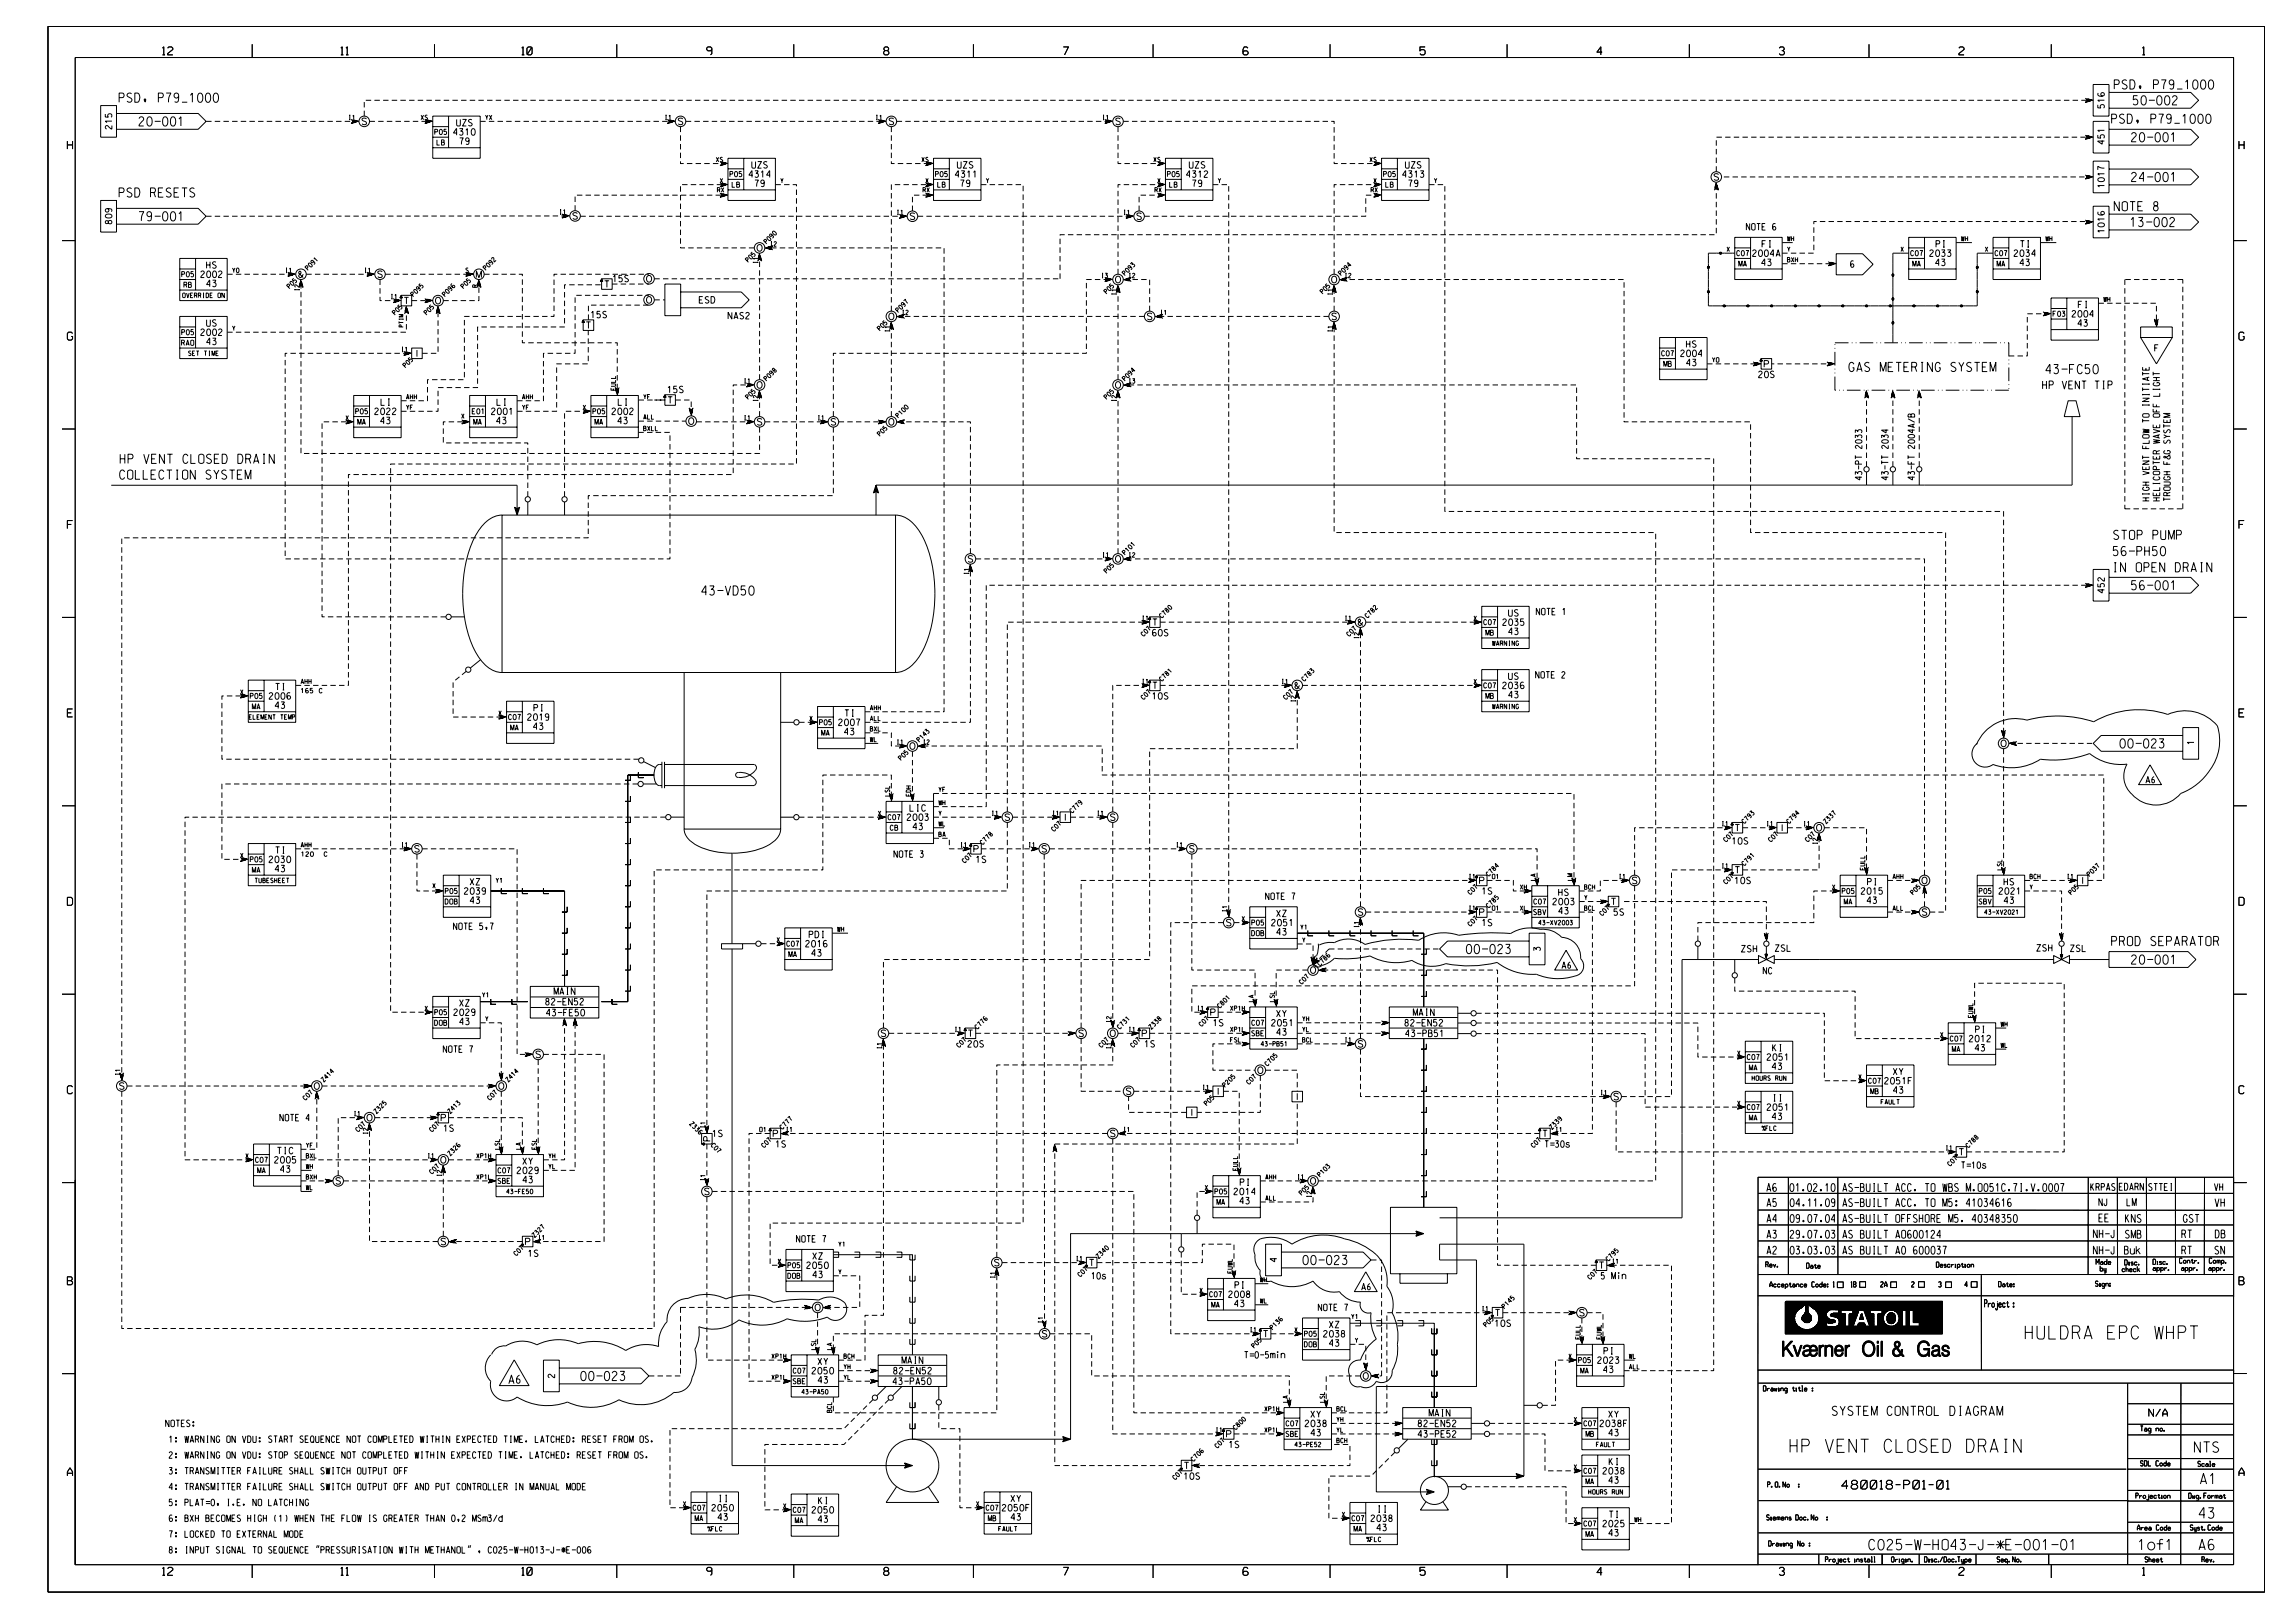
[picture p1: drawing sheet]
<svg xmlns="http://www.w3.org/2000/svg" width="841mm" height="594mm" viewBox="0 0 841 594" stroke-linecap="round" stroke-linejoin="round" font-family="sans-serif">
<defs><g id="words">
<g font-size="4.8">
<text x="742.2" y="490.7">HULDRA EPC WHPT</text>
<text x="656" y="532.2">HP VENT CLOSED DRAIN</text>
</g>
<g font-size="3.9">
<text x="804.2" y="532.2">NTS</text>
<text x="806.3" y="543.8">A1</text>
<text x="805.9" y="556.4">43</text>
<text x="684.8" y="567.9">C025-W-HO43-J-*E-001-01</text>
<text x="783.7" y="567.9">1of1</text>
<text x="805.8" y="567.9">A6</text>
</g>
<g font-size="3.4">
<text x="774.8" y="32.6">PSD, P79_1000</text>
<text x="43.7" y="37.5">PSD, P79_1000</text>
<text x="781.7" y="38.4">50-002</text>
<text x="51" y="46.2">20-001</text>
<text x="773.8" y="45.2">PSD, P79_1000</text>
<text x="781.1" y="52">20-001</text>
<text x="781.1" y="66.5">24-001</text>
<text x="43.7" y="72.2">PSD RESETS</text>
<text x="774.8" y="77.3">NOTE 8</text>
<text x="51" y="80.9">79-001</text>
<text x="780.7" y="83.1">13-002</text>
<text x="677.6" y="136.2">GAS METERING SYSTEM</text>
<text x="749.7" y="137">43-FC50</text>
<text x="44.1" y="169.8">HP VENT CLOSED DRAIN</text>
<text x="43.9" y="175.6">COLLECTION SYSTEM</text>
<text x="774.6" y="197.7">STOP PUMP</text>
<text x="774.4" y="203.6">56-PH50</text>
<text x="774.2" y="209.6">IN OPEN DRAIN</text>
<text x="257.2" y="218.1">43-VD50</text>
<text x="781.1" y="216.2">56-001</text>
<text x="776.9" y="274.1">00-023</text>
<text x="773.8" y="346.5">PROD SEPARATOR</text>
<text x="537.4" y="349.4">00-023</text>
<text x="781.1" y="353.3">20-001</text>
<text x="477.5" y="463.4">00-023</text>
<text x="212.9" y="505.9">00-023</text>
<text x="671.4" y="518.7">SYSTEM CONTROL DIAGRAM</text>
</g>
<text font-size="3.2" x="674.9" y="545.7">480018-P01-01</text>
<text font-size="3.1" x="186.3" y="507">A6</text>
<g font-size="3">
<text x="627.5" y="111.3" transform="rotate(-90 627.5 111.3)">=*==*=’</text>
<text x="627.5" y="114.3" transform="rotate(-90 627.5 114.3)">I</text>
<text x="726" y="114.3" transform="rotate(-90 726 114.3)">I=*==*=’</text>
</g>
<g font-size="2.9">
<text x="59.6" y="20.1">12</text>
<text x="124.9" y="20.1">11</text>
<text x="191.2" y="20.1">10</text>
<text x="259" y="20.1">9</text>
<text x="323.8" y="20.1">8</text>
<text x="389.6" y="20.1">7</text>
<text x="455.5" y="20.1">6</text>
<text x="520.3" y="20.1">5</text>
<text x="585.2" y="20.1">4</text>
<text x="652" y="20.1">3</text>
<text x="717.8" y="20.1">2</text>
<text x="785.1" y="20.1">1</text>
<text x="24.7" y="54.6">H</text>
<text x="820.5" y="54.6">H</text>
<text x="626" y="94.2">=*=’</text>
<text x="693.6" y="94.2">==</text>
<text x="724.6" y="94.2">==</text>
<text x="624.6" y="113.5">)=*==*==*==*==*==*==*==*==*==*==*=(</text>
<text x="24.7" y="124.6">G</text>
<text x="695.1" y="125.6" transform="rotate(-90 695.1 125.6)">==*==*==*==’</text>
<text x="820.5" y="124.6">G</text>
<text x="748.5" y="142.5">HP VENT TIP</text>
<text x="24.7" y="193.7">F</text>
<text x="820.5" y="193.7">F</text>
<text x="24.7" y="262.7">E</text>
<text x="820.5" y="262.7">E</text>
<text x="24.7" y="331.7">D</text>
<text x="820.5" y="331.7">D</text>
<text x="24.7" y="400.8">C</text>
<text x="820.5" y="400.8">C</text>
<text x="647.4" y="436.6">A6</text>
<text x="655.9" y="436.6">01.02.10</text>
<text x="675.3" y="436.6">AS-BUILT ACC. TO WBS M.O051C.7I.V.0007</text>
<text x="647.5" y="442.1">A5</text>
<text x="656" y="442.1">04.11.09</text>
<text x="675.3" y="442.1">AS-BUILT ACC. TO M5: 41034616</text>
<text x="811.7" y="442.1">VH</text>
<text x="647.5" y="447.9">A4</text>
<text x="656" y="447.9">09.07.04</text>
<text x="675.3" y="447.9">AS-BUILT OFFSHORE M5. 40348350</text>
<text x="769.2" y="447.8">EE</text>
<text x="778.9" y="447.9">KNS</text>
<text x="800.1" y="447.9">GST</text>
<text x="647.5" y="453.7">A3</text>
<text x="656" y="453.7">29.07.03</text>
<text x="675.3" y="453.7">AS BUILT AO600124</text>
<text x="767.1" y="453.6">NH-J</text>
<text x="778.9" y="453.7">SMB</text>
<text x="799.5" y="453.6">RT</text>
<text x="811.8" y="453.6">DB</text>
<text x="647.5" y="459.6">A2</text>
<text x="656" y="459.6">03.03.03</text>
<text x="675.3" y="459.6">AS BUILT A0 600037</text>
<text x="767.1" y="459.6">NH-J</text>
<text x="778.5" y="459.6">Buk</text>
<text x="799.5" y="459.6">RT</text>
<text x="811.7" y="459.6">SN</text>
<text x="24.7" y="470.8">B</text>
<text x="820.5" y="470.8">B</text>
<text x="24.7" y="540.8">A</text>
<text x="820.5" y="540.8">A</text>
<text x="59.6" y="577.3">12</text>
<text x="124.9" y="577.3">11</text>
<text x="191.2" y="577.3">10</text>
<text x="259" y="577.3">9</text>
<text x="323.8" y="577.3">8</text>
<text x="389.6" y="577.3">7</text>
<text x="455.5" y="577.3">6</text>
<text x="520.3" y="577.3">5</text>
<text x="585.2" y="577.3">4</text>
<text x="652" y="577.3">3</text>
<text x="717.8" y="577.3">2</text>
<text x="785.1" y="577.3">1</text>
</g>
<text font-size="2.8" x="727.2" y="479">Project :</text>
<text font-size="2.7" x="787.4" y="519">N/A</text>
<g font-size="2.6">
<text x="766.2" y="436.3">KRPAS</text>
<text x="776.6" y="436.2">EDARN STTEI</text>
<text x="811.5" y="436.3">VH</text>
<text x="769.1" y="441.8">NJ</text>
<text x="779.4" y="441.9">LM</text>
</g>
<g font-size="2.5">
<text x="203.1" y="364.4">MAIN</text>
<text x="200" y="368.3">82-EN52</text>
<text x="200.3" y="372.3">43-FE50</text>
<text x="514.8" y="376">82-EN52</text>
<text x="517.9" y="372.2">MAIN</text>
<text x="515.1" y="379.9">43-PB51</text>
<text x="327.5" y="503.5">82-EN52</text>
<text x="330.6" y="499.6">MAIN</text>
<text x="327.2" y="507.4">43-PA50</text>
<text x="523.7" y="519">MAIN</text>
<text x="519.7" y="526.7">43-PE52</text>
<text x="519.7" y="522.8">82-EN52</text>
</g>
<g font-size="2.4">
<text x="132.7" y="45.7">S</text>
<text x="167.3" y="46.2">UZS</text>
<text x="248.6" y="45.7">S</text>
<text x="325.8" y="45.7">S</text>
<text x="408.9" y="45.7">S</text>
<text x="166.2" y="49.5">4310</text>
<text x="168.5" y="52.9">79</text>
<text x="274.5" y="65">4314</text>
<text x="275.5" y="61.6">UZS</text>
<text x="350.1" y="65">4311</text>
<text x="350.8" y="61.6">UZS</text>
<text x="434.8" y="65">4312</text>
<text x="435.8" y="61.6">UZS</text>
<text x="514" y="65">4313</text>
<text x="515" y="61.6">UZS</text>
<text x="276.6" y="68.4">79</text>
<text x="352" y="68.4">79</text>
<text x="437" y="68.4">79</text>
<text x="516.2" y="68.4">79</text>
<text x="628.1" y="66.1">S</text>
<text x="209.9" y="80.3">S</text>
<text x="333.6" y="80.5">S</text>
<text x="416.6" y="80.5">S</text>
<text x="640" y="84.3">NOTE 6</text>
<text x="277.4" y="92">O</text>
<text x="642.3" y="94">2004A</text>
<text x="645.7" y="90.6">FI</text>
<text x="707.2" y="94">2033</text>
<text x="709.5" y="90.6">PI</text>
<text x="738.1" y="94">2034</text>
<text x="740.4" y="90.6">TI</text>
<text x="73.6" y="101.7">2002</text>
<text x="75.7" y="98.3">HS</text>
<text x="109.5" y="101.7">&amp;</text>
<text x="138.4" y="101.7">S</text>
<text x="174.6" y="101.7">M</text>
<text x="645.6" y="97.4">43</text>
<text x="678.1" y="98">6</text>
<text x="709.3" y="97.4">43</text>
<text x="740.2" y="97.4">43</text>
<text x="75.7" y="105.1">43</text>
<text x="221.6" y="105.3">T</text>
<text x="224.6" y="103.3">15S</text>
<text x="236.9" y="103.4">O</text>
<text x="408.8" y="103.6">O</text>
<text x="488" y="103.6">O</text>
<text x="148.1" y="111.4">T</text>
<text x="159.6" y="111.4">O</text>
<text x="236.9" y="111.1">O</text>
<text x="256.3" y="111.1">ESD</text>
<text x="761.6" y="112.8">FI</text>
<text x="75.7" y="119.6">US</text>
<text x="216.6" y="116.5">15S</text>
<text x="266.8" y="116.9">NAS2</text>
<text x="325.7" y="117.2">O</text>
<text x="420.5" y="117.2">S</text>
<text x="488.1" y="117.2">S</text>
<text x="759.3" y="116.2">2004</text>
<text x="761.5" y="119.6">43</text>
<text x="73.6" y="123">2002</text>
<text x="214.8" y="120.4">T</text>
<text x="75.7" y="126.3">43</text>
<text x="152.8" y="130.7">I</text>
<text x="615.9" y="130.7">2004</text>
<text x="618" y="127.3">HS</text>
<text x="789.6" y="128.7">F</text>
<text x="618.1" y="134.1">43</text>
<text x="646.5" y="134.5">P</text>
<text x="244.7" y="143.9">15S</text>
<text x="277.4" y="142.3">O</text>
<text x="408.8" y="142.3">O</text>
<text x="644.4" y="138.4">20S</text>
<text x="139.6" y="148.5">LI</text>
<text x="182.1" y="148.5">LI</text>
<text x="226.6" y="148.5">LI</text>
<text x="244.8" y="147.8">T</text>
<text x="137.3" y="151.9">2022</text>
<text x="139.5" y="155.3">43</text>
<text x="180.1" y="151.9">2001</text>
<text x="182" y="155.3">43</text>
<text x="224.3" y="151.9">2002</text>
<text x="226.4" y="155.3">43</text>
<text x="252.4" y="155.5">O</text>
<text x="277.5" y="155.8">S</text>
<text x="304.6" y="155.8">S</text>
<text x="325.7" y="155.8">O</text>
<text x="354.8" y="206">S</text>
<text x="408.8" y="206">O</text>
<text x="552.8" y="225.8">US</text>
<text x="563" y="225.3">NOTE 1</text>
<text x="422.3" y="233.1">60S</text>
<text x="422.4" y="229.2">T</text>
<text x="497.7" y="229.2">&amp;</text>
<text x="550.7" y="229.2">2035</text>
<text x="552.9" y="232.6">43</text>
<text x="552.8" y="249">US</text>
<text x="562.7" y="248.5">NOTE 2</text>
<text x="98.7" y="256.2">2006</text>
<text x="101" y="252.9">TI</text>
<text x="422.3" y="256.2">10S</text>
<text x="422.4" y="252.4">T</text>
<text x="474.6" y="252.4">&amp;</text>
<text x="550.7" y="252.4">2036</text>
<text x="552.9" y="255.7">43</text>
<text x="100.9" y="259.6">43</text>
<text x="193.4" y="264">2019</text>
<text x="195.6" y="260.6">PI</text>
<text x="309.6" y="262.5">TI</text>
<text x="195.5" y="267.3">43</text>
<text x="307.3" y="265.9">2007</text>
<text x="309.5" y="269.3">43</text>
<text x="333.4" y="274.6">O</text>
<text x="733.3" y="273.6">O</text>
<text x="786.2" y="287">A6</text>
<text x="333.5" y="297.3">LIC</text>
<text x="332.4" y="300.7">2003</text>
<text x="334.6" y="304">43</text>
<text x="368.3" y="300.7">S</text>
<text x="390.4" y="300.7">I</text>
<text x="407" y="300.7">S</text>
<text x="635.9" y="304.5">T</text>
<text x="653.1" y="304.5">I</text>
<text x="665.7" y="304.5">O</text>
<text x="634.8" y="309.4">10S</text>
<text x="98.6" y="316.1">2030</text>
<text x="101" y="312.7">TI</text>
<text x="152" y="312.2">S</text>
<text x="327.6" y="314.2">NOTE 3</text>
<text x="356.9" y="312.2">P</text>
<text x="357.7" y="316.1">1S</text>
<text x="381.8" y="312.2">S</text>
<text x="435.9" y="312.2">S</text>
<text x="100.9" y="319.5">43</text>
<text x="542.2" y="323.8">P</text>
<text x="598.2" y="323.8">S</text>
<text x="635.8" y="323.8">10S</text>
<text x="635.9" y="320">T</text>
<text x="704.3" y="323.8">O</text>
<text x="763.2" y="323.8">I</text>
<text x="170.2" y="327.7">2039</text>
<text x="172.3" y="324.3">XZ</text>
<text x="463.8" y="329.6">NOTE 7</text>
<text x="543.1" y="327.7">1S</text>
<text x="571.2" y="328.2">HS</text>
<text x="682.1" y="327.7">2015</text>
<text x="684.3" y="324.3">PI</text>
<text x="732.5" y="327.7">2021</text>
<text x="734.4" y="324.3">HS</text>
<text x="172.3" y="331.1">43</text>
<text x="467.8" y="335.9">XZ</text>
<text x="497.7" y="335.4">S</text>
<text x="542.2" y="335.4">P</text>
<text x="569.1" y="331.6">2003</text>
<text x="571.2" y="334.9">43</text>
<text x="590.5" y="331.6">T</text>
<text x="591.4" y="335.4">5S</text>
<text x="684.2" y="331.1">43</text>
<text x="704.4" y="335.4">S</text>
<text x="734.4" y="331.1">43</text>
<text x="166.2" y="340.6">NOTE 5,7</text>
<text x="449.5" y="339.3">S</text>
<text x="466" y="339.3">2051</text>
<text x="543.1" y="339.3">1S</text>
<text x="295.3" y="347">2016</text>
<text x="296.5" y="343.6">PDI</text>
<text x="467.9" y="342.7">43</text>
<text x="297.5" y="350.4">43</text>
<text x="638.2" y="348.9">ZSH</text>
<text x="650.6" y="348.6">ZSL</text>
<text x="746.4" y="348.6">ZSH</text>
<text x="758.7" y="348.7">ZSL</text>
<text x="480.2" y="356.7">O</text>
<text x="572.3" y="354.9">A6</text>
<text x="646.1" y="356.9">NC</text>
<text x="168.4" y="368.7">XZ</text>
<text x="166.3" y="372.1">2029</text>
<text x="168.5" y="375.5">43</text>
<text x="443.7" y="372.1">P</text>
<text x="444.6" y="376">1S</text>
<text x="466" y="376">2051</text>
<text x="467.8" y="372.6">XY</text>
<text x="322.9" y="379.9">S</text>
<text x="354.7" y="383.7">20S</text>
<text x="354.8" y="379.9">T</text>
<text x="395.4" y="379.9">S</text>
<text x="406.8" y="379.9">O</text>
<text x="418.5" y="379.9">P</text>
<text x="419.5" y="383.7">1S</text>
<text x="467.9" y="379.4">43</text>
<text x="497.7" y="383.7">S</text>
<text x="721.7" y="381.8">2012</text>
<text x="723.9" y="378.4">PI</text>
<text x="162.5" y="385.7">NOTE 7</text>
<text x="196.4" y="387.6">S</text>
<text x="647.6" y="388.5">2051</text>
<text x="649.6" y="385.2">KI</text>
<text x="723.8" y="385.2">43</text>
<text x="460.9" y="393.4">O</text>
<text x="649.4" y="391.9">43</text>
<text x="693.8" y="393.9">XY</text>
<text x="43.8" y="399.2">S</text>
<text x="115.2" y="399.2">O</text>
<text x="182.8" y="399.2">O</text>
<text x="412.8" y="401.1">S</text>
<text x="446.4" y="401.1">I</text>
<text x="690.6" y="397.2">2051F</text>
<text x="693.9" y="400.6">43</text>
<text x="475.4" y="403">I</text>
<text x="591.4" y="403">S</text>
<text x="647.6" y="406.9">2051</text>
<text x="649.6" y="403.5">II</text>
<text x="102.6" y="410.8">NOTE 4</text>
<text x="134.5" y="410.8">O</text>
<text x="161.6" y="410.8">P</text>
<text x="436.7" y="408.8">I</text>
<text x="649.4" y="410.3">43</text>
<text x="162.6" y="414.6">1S</text>
<text x="260.2" y="418.1" transform="rotate(-90 260.2 418.1)">P</text>
<text x="261.1" y="416.6">1S</text>
<text x="283.3" y="416.6">P</text>
<text x="407" y="416.6">S</text>
<text x="565.4" y="416.6">T</text>
<text x="101.7" y="422.8">TIC</text>
<text x="284.3" y="420.4">1S</text>
<text x="566.2" y="420.4">T=30s</text>
<text x="717.9" y="423.3">T</text>
<text x="100.6" y="426.2">2005</text>
<text x="102.8" y="429.6">43</text>
<text x="161.5" y="426.2">O</text>
<text x="189.5" y="430.1">2029</text>
<text x="191.6" y="426.7">XY</text>
<text x="718.8" y="428.1">T=10s</text>
<text x="123.1" y="433.9">S</text>
<text x="191.6" y="433.5">43</text>
<text x="258.2" y="437.8">S</text>
<text x="452.2" y="437.8">2014</text>
<text x="454.5" y="434.4">PI</text>
<text x="480.2" y="433.9">O</text>
<text x="454.3" y="441.2">43</text>
<text x="291.9" y="455.2">NOTE 7</text>
<text x="161.6" y="456.2">S</text>
<text x="192.5" y="456.2">P</text>
<text x="193.6" y="460.5">1S</text>
<text x="297.8" y="461.5">XZ</text>
<text x="295.6" y="464.8">2050</text>
<text x="364.5" y="463.9">S</text>
<text x="399.2" y="463.9">T</text>
<text x="586.1" y="464.8">T</text>
<text x="297.9" y="468.2">43</text>
<text x="400" y="468.7">10s</text>
<text x="452.6" y="472.1">PI</text>
<text x="498.9" y="472.8">A6</text>
<text x="586.8" y="468.7">5 Min</text>
<text x="450.3" y="475.5">2008</text>
<text x="452.4" y="478.9">43</text>
<text x="298.7" y="480.3">O</text>
<text x="483.1" y="480.3">NOTE 7</text>
<text x="548" y="482.2">T</text>
<text x="578.9" y="482.2">S</text>
<text x="382" y="490">S</text>
<text x="463" y="490">T</text>
<text x="485" y="490">2038</text>
<text x="487.1" y="486.6">XZ</text>
<text x="547.9" y="486.1">10S</text>
<text x="456.1" y="497.7">T=0-5min</text>
<text x="487.2" y="493.3">43</text>
<text x="587.8" y="496.2">PI</text>
<text x="297.6" y="503.5">2050</text>
<text x="299.7" y="500.1">XY</text>
<text x="585.5" y="499.6">2023</text>
<text x="587.6" y="503">43</text>
<text x="299.8" y="506.9">43</text>
<text x="499.6" y="505.4">O</text>
<text x="480.4" y="519.4">XY</text>
<text x="589.5" y="519.4">XY</text>
<text x="60.7" y="522.8">NOTES:</text>
<text x="449.5" y="526.7">P</text>
<text x="478.3" y="522.8">2038</text>
<text x="480.4" y="526.2">43</text>
<text x="586.3" y="522.8">2038F</text>
<text x="589.6" y="526.2">43</text>
<text x="62" y="528.6">1: WARNING ON VDU: START SEQUENCE NOT COMPLETED WITHIN EXPECTED TIME. LATCHED: RESET FROM OS.</text>
<text x="450.4" y="530.5">1S</text>
<text x="62" y="534.4">2: WARNING ON VDU: STOP SEQUENCE NOT COMPLETED WITHIN EXPECTED TIME. LATCHED: RESET FROM OS.</text>
<text x="434" y="538.2">T</text>
<text x="589.7" y="536.8">KI</text>
<text x="62" y="540.2">3: TRANSMITTER FAILURE SHALL SWITCH OUTPUT OFF</text>
<text x="62" y="546">4: TRANSMITTER FAILURE SHALL SWITCH OUTPUT OFF AND PUT CONTROLLER IN MANUAL MODE</text>
<text x="433.9" y="542.1">10S</text>
<text x="587.4" y="540.2">2038</text>
<text x="589.6" y="543.6">43</text>
<text x="62" y="551.8">5: PLAT=0, I.E. NO LATCHING</text>
<text x="263.3" y="550.3">II</text>
<text x="300" y="551.1">KI</text>
<text x="370.4" y="550.3">XY</text>
<text x="62" y="557.6">6: BXH BECOMES HIGH (1) WHEN THE FLOW IS GREATER THAN 0,2 MSm3/d</text>
<text x="260.9" y="553.7">2050</text>
<text x="263.1" y="557.1">43</text>
<text x="297.6" y="554.5">2050</text>
<text x="299.8" y="557.9">43</text>
<text x="367.3" y="553.7">2050F</text>
<text x="370.5" y="557.1">43</text>
<text x="502.4" y="557.6">2038</text>
<text x="504.7" y="554.2">II</text>
<text x="589.7" y="556.1">TI</text>
<text x="62" y="563.4">7: LOCKED TO EXTERNAL MODE</text>
<text x="504.6" y="560.9">43</text>
<text x="587.4" y="559.5">2025</text>
<text x="589.6" y="562.9">43</text>
<text x="62" y="569.2">8: INPUT SIGNAL TO SEQUENCE &quot;PRESSURISATION WITH METHANOL&quot; , C025-W-H013-J-*E-006</text>
</g>
<g font-size="1.9">
<text x="159.3" y="49.3">P05</text>
<text x="160.1" y="53.2">LB</text>
<text x="267.5" y="64.8">P05</text>
<text x="342.8" y="64.8">P05</text>
<text x="427.8" y="64.8">P05</text>
<text x="507" y="64.8">P05</text>
<text x="268.3" y="68.6">LB</text>
<text x="343.6" y="68.6">LB</text>
<text x="428.6" y="68.6">LB</text>
<text x="507.8" y="68.6">LB</text>
<text x="636.4" y="93.7">C07</text>
<text x="700.2" y="93.7">C07</text>
<text x="731.1" y="93.7">C07</text>
<text x="66.6" y="101.5">P05</text>
<text x="637.2" y="97.6">MA</text>
<text x="700.9" y="97.6">MA</text>
<text x="731.8" y="97.6">MA</text>
<text x="67.4" y="105.3">RB</text>
<text x="752.3" y="115.9">F03</text>
<text x="66.6" y="122.7">P05</text>
<text x="66.5" y="126.6">RAO</text>
<text x="608.9" y="130.4">C07</text>
<text x="609.7" y="134.3">MB</text>
<text x="130.3" y="151.7">P05</text>
<text x="131.1" y="155.5">MA</text>
<text x="173.1" y="151.7">E01</text>
<text x="173.6" y="155.5">MA</text>
<text x="217.3" y="151.7">P05</text>
<text x="218" y="155.5">MA</text>
<text x="543.7" y="228.9">C07</text>
<text x="544.5" y="232.8">MB</text>
<text x="91.7" y="256">P05</text>
<text x="543.7" y="252.1">C07</text>
<text x="544.5" y="256">MB</text>
<text x="92.5" y="259.9">MA</text>
<text x="186.4" y="263.7">C07</text>
<text x="187.1" y="267.6">MA</text>
<text x="300.3" y="265.6">P05</text>
<text x="301.1" y="269.5">MA</text>
<text x="325.4" y="300.4">C07</text>
<text x="326.2" y="304.3">CB</text>
<text x="91.7" y="315.9">P05</text>
<text x="92.5" y="319.7">MA</text>
<text x="163.2" y="327.5">P05</text>
<text x="675.1" y="327.5">P05</text>
<text x="725.3" y="327.5">P05</text>
<text x="163.1" y="331.3">DOB</text>
<text x="562" y="335.2">SBV</text>
<text x="562.1" y="331.3">C07</text>
<text x="675.8" y="331.3">MA</text>
<text x="725.2" y="331.3">SBV</text>
<text x="458.7" y="339.1">P05</text>
<text x="288.3" y="346.8">C07</text>
<text x="458.7" y="342.9">DOB</text>
<text x="289.1" y="350.6">MA</text>
<text x="159.3" y="371.9">P05</text>
<text x="159.3" y="375.8">DOB</text>
<text x="458.7" y="375.8">C07</text>
<text x="458.7" y="379.6">SBE</text>
<text x="714.7" y="381.5">C07</text>
<text x="640.3" y="388.3">C07</text>
<text x="715.4" y="385.4">MA</text>
<text x="641.1" y="392.2">MA</text>
<text x="684.7" y="397">C07</text>
<text x="685.5" y="400.9">MB</text>
<text x="640.3" y="406.7">C07</text>
<text x="641.1" y="410.5">MA</text>
<text x="93.6" y="426">C07</text>
<text x="94.4" y="429.8">MA</text>
<text x="182.5" y="429.8">C07</text>
<text x="182.5" y="433.7">SBE</text>
<text x="445.2" y="437.6">P05</text>
<text x="446" y="441.4">MA</text>
<text x="288.7" y="464.6">P05</text>
<text x="647" y="464.3">Rev.</text>
<text x="662" y="464.8">Date</text>
<text x="709.6" y="464.4">Description</text>
<text x="768.1" y="463.4">Made</text>
<text x="769.6" y="465.8">by</text>
<text x="777.7" y="466">check</text>
<text x="778.6" y="463.6">Disc.</text>
<text x="789" y="463.4">Disc.</text>
<text x="789" y="465.6">appr.</text>
<text x="798.7" y="462.9">Contr.</text>
<text x="799.4" y="465.6">appr.</text>
<text x="809.4" y="465.6">appr.</text>
<text x="809.6" y="462.9">Comp.</text>
<text x="288.7" y="468.5">DOB</text>
<text x="648.5" y="471.6">Acceptance Code:</text>
<text x="677.8" y="471.6">1</text>
<text x="713" y="471.6">3</text>
<text x="720.5" y="471.6">4</text>
<text x="732.4" y="471.5">Date:</text>
<text x="767.9" y="471.4">Sign:</text>
<text x="443.3" y="475.2">C07</text>
<text x="444" y="479.1">MA</text>
<text x="478" y="489.7">P05</text>
<text x="478" y="493.6">DOB</text>
<text x="290.7" y="503.2">C07</text>
<text x="578.5" y="499.4">P05</text>
<text x="579.2" y="503.2">MA</text>
<text x="290.6" y="507.1">SBE</text>
<text x="646.2" y="509.8">Drawing title :</text>
<text x="471.2" y="526.4">SBE</text>
<text x="471.3" y="522.6">C07</text>
<text x="580.4" y="522.6">C07</text>
<text x="581.2" y="526.4">MB</text>
<text x="784.4" y="524.4">Tag no.</text>
<text x="580.4" y="539.9">C07</text>
<text x="784.4" y="537.2">SDL Code</text>
<text x="805.4" y="537.4">Scale</text>
<text x="581.2" y="543.8">MA</text>
<text x="647.7" y="545">P. O. No</text>
<text x="782.7" y="549.1">Projection</text>
<text x="802" y="549.1">Dwg. Format</text>
<text x="254" y="553.5">C07</text>
<text x="254.7" y="557.3">MA</text>
<text x="290.7" y="554.2">C07</text>
<text x="361.4" y="553.5">C07</text>
<text x="362.2" y="557.3">MB</text>
<text x="495.4" y="557.3">C07</text>
<text x="647.4" y="557">Siemens Doc. No</text>
<text x="291.4" y="558.1">MA</text>
<text x="496.2" y="561.2">MA</text>
<text x="580.4" y="559.3">C07</text>
<text x="581.2" y="563.1">MA</text>
<text x="783.2" y="560.7">Area Code</text>
<text x="802.6" y="560.7">Syst. Code</text>
<text x="648.1" y="566.6">Drawing No :</text>
<text x="668.9" y="572.4">Project install</text>
<text x="693.1" y="572.4">Origin.</text>
<text x="705.2" y="572.4">Disc./Doc.Type</text>
<text x="731.8" y="572.4">Seq. No.</text>
<text x="786.1" y="572.4">Sheet</text>
<text x="806.9" y="572.4">Rev.</text>
</g>
<g font-size="1.7">
<text x="127.7" y="43.9">I1</text>
<text x="154.3" y="43.9">XS</text>
<text x="177.9" y="43.9">YX</text>
<text x="243.6" y="43.9">I1</text>
<text x="320.9" y="43.9">I1</text>
<text x="403.9" y="43.9">I1</text>
<text x="262.5" y="59.3">XS</text>
<text x="337.8" y="59.3">XS</text>
<text x="422.8" y="59.3">XS</text>
<text x="502" y="59.3">XS</text>
<text x="262.9" y="70.4">RX</text>
<text x="263.9" y="67.1">X</text>
<text x="286.1" y="67.1">Y</text>
<text x="338.2" y="70.4">RX</text>
<text x="339.3" y="67.1">X</text>
<text x="361.4" y="67.1">Y</text>
<text x="423.2" y="70.4">RX</text>
<text x="424.3" y="67.1">X</text>
<text x="446.4" y="67.1">Y</text>
<text x="502.4" y="70.4">RX</text>
<text x="503.4" y="67.1">X</text>
<text x="525.6" y="67.1">Y</text>
<text x="205" y="78.5">I1</text>
<text x="328.6" y="78.6">I1</text>
<text x="411.6" y="78.6">I1</text>
<text x="281" y="89.4" transform="rotate(-45 281 89.4)">P 0</text>
<text x="283" y="87.4" transform="rotate(-45 283 87.4)">9</text>
<text x="284" y="86.3" transform="rotate(-45 284 86.3)">0</text>
<text x="655" y="88.3">WH</text>
<text x="718.8" y="88.3">WH</text>
<text x="749.7" y="88.3">WH</text>
<text x="116" y="96" transform="rotate(-45 116 96)">1</text>
<text x="181.2" y="96" transform="rotate(-45 181.2 96)">2</text>
<text x="276.3" y="94.1" transform="rotate(-45 276.3 94.1)">5</text>
<text x="282.2" y="90.2">I2</text>
<text x="632.9" y="92.2">X</text>
<text x="655" y="92.2">Y</text>
<text x="696.6" y="92.2">X</text>
<text x="727.5" y="92.2">X</text>
<text x="85.2" y="99.9">Y0</text>
<text x="104.5" y="99.9">I1</text>
<text x="112.9" y="99" transform="rotate(-45 112.9 99)">P 0</text>
<text x="115" y="97" transform="rotate(-45 115 97)">9</text>
<text x="133.5" y="99.9">I1</text>
<text x="170.7" y="99.9">S</text>
<text x="178.1" y="99" transform="rotate(-45 178.1 99)">P 0</text>
<text x="180.2" y="97" transform="rotate(-45 180.2 97)">9</text>
<text x="274.3" y="96.1" transform="rotate(-45 274.3 96.1)">P 0</text>
<text x="403.6" y="101.8">I3</text>
<text x="412.3" y="101" transform="rotate(-45 412.3 101)">P 0</text>
<text x="413.6" y="101.8">I2</text>
<text x="414.4" y="98.9" transform="rotate(-45 414.4 98.9)">9</text>
<text x="415.4" y="97.9" transform="rotate(-45 415.4 97.9)">3</text>
<text x="491.5" y="101" transform="rotate(-45 491.5 101)">P 0</text>
<text x="492.8" y="101.8">I2</text>
<text x="493.6" y="98.9" transform="rotate(-45 493.6 98.9)">9</text>
<text x="494.6" y="97.9" transform="rotate(-45 494.6 97.9)">4</text>
<text x="655" y="96">BXH</text>
<text x="106.2" y="105.8" transform="rotate(-45 106.2 105.8)">P 0</text>
<text x="108.2" y="103.7" transform="rotate(-45 108.2 103.7)">5</text>
<text x="153.6" y="106.7" transform="rotate(-45 153.6 106.7)">9</text>
<text x="154.6" y="105.7" transform="rotate(-45 154.6 105.7)">5</text>
<text x="165.2" y="106.7" transform="rotate(-45 165.2 106.7)">9</text>
<text x="166.2" y="105.7" transform="rotate(-45 166.2 105.7)">6</text>
<text x="169.9" y="105.8" transform="rotate(-45 169.9 105.8)">P 0</text>
<text x="172" y="103.7" transform="rotate(-45 172 103.7)">5</text>
<text x="405.6" y="107.7" transform="rotate(-45 405.6 107.7)">P 0</text>
<text x="407.7" y="105.7" transform="rotate(-45 407.7 105.7)">5</text>
<text x="484.8" y="107.7" transform="rotate(-45 484.8 107.7)">P 0</text>
<text x="486.8" y="105.7" transform="rotate(-45 486.8 105.7)">5</text>
<text x="66.9" y="109.1">OVERRIDE ON</text>
<text x="143.1" y="109.5">I1</text>
<text x="146.9" y="113.4" transform="rotate(-45 146.9 113.4)">5</text>
<text x="151.6" y="108.7" transform="rotate(-45 151.6 108.7)">P 0</text>
<text x="158.5" y="113.4" transform="rotate(-45 158.5 113.4)">5</text>
<text x="163.2" y="108.7" transform="rotate(-45 163.2 108.7)">P 0</text>
<text x="331.3" y="112.5" transform="rotate(-45 331.3 112.5)">9</text>
<text x="332.3" y="111.4" transform="rotate(-45 332.3 111.4)">7</text>
<text x="770.9" y="110.5">WH</text>
<text x="144.8" y="115.4" transform="rotate(-45 144.8 115.4)">P 0</text>
<text x="156.4" y="115.4" transform="rotate(-45 156.4 115.4)">P 0</text>
<text x="324.6" y="119.2" transform="rotate(-45 324.6 119.2)">5</text>
<text x="329.3" y="114.5" transform="rotate(-45 329.3 114.5)">P 0</text>
<text x="330.5" y="115.3">I2</text>
<text x="425.2" y="115.3">I1</text>
<text x="85.2" y="121.1">Y</text>
<text x="322.6" y="121.2" transform="rotate(-45 322.6 121.2)">P 0</text>
<text x="69.1" y="130.3">SET TIME</text>
<text x="147" y="128.9">I1</text>
<text x="148.7" y="134.7" transform="rotate(-45 148.7 134.7)">P 0</text>
<text x="150.7" y="132.7" transform="rotate(-45 150.7 132.7)">5</text>
<text x="283" y="137.6" transform="rotate(-45 283 137.6)">9</text>
<text x="284" y="136.6" transform="rotate(-45 284 136.6)">8</text>
<text x="414.4" y="137.6" transform="rotate(-45 414.4 137.6)">9</text>
<text x="415.4" y="136.6" transform="rotate(-45 415.4 136.6)">4</text>
<text x="627.5" y="132.7">YO</text>
<text x="272.6" y="140.5">I1</text>
<text x="281" y="139.6" transform="rotate(-45 281 139.6)">P 0</text>
<text x="412.3" y="139.6" transform="rotate(-45 412.3 139.6)">P 0</text>
<text x="413.6" y="140.5">I3</text>
<text x="148.9" y="146.3">AHH</text>
<text x="191.4" y="146.3">AHH</text>
<text x="235.9" y="146.3">YF</text>
<text x="274.3" y="146.3" transform="rotate(-45 274.3 146.3)">P 0</text>
<text x="276.3" y="144.3" transform="rotate(-45 276.3 144.3)">5</text>
<text x="405.6" y="146.3" transform="rotate(-45 405.6 146.3)">P 0</text>
<text x="407.7" y="144.3" transform="rotate(-45 407.7 144.3)">5</text>
<text x="126.8" y="154">X</text>
<text x="148.9" y="150.1">YF</text>
<text x="169.1" y="153.3">X</text>
<text x="191.4" y="150.1">YF</text>
<text x="213.7" y="150.1">X</text>
<text x="235.9" y="153.6">ALL</text>
<text x="272.6" y="154">I1</text>
<text x="299.6" y="154">I1</text>
<text x="329.3" y="153.1" transform="rotate(-45 329.3 153.1)">P 1</text>
<text x="331.3" y="151.1" transform="rotate(-45 331.3 151.1)">0</text>
<text x="332.3" y="150.1" transform="rotate(-45 332.3 150.1)">0</text>
<text x="235.9" y="157.8">BXLL</text>
<text x="322.6" y="159.9" transform="rotate(-45 322.6 159.9)">P 0</text>
<text x="324.6" y="157.8" transform="rotate(-45 324.6 157.8)">5</text>
<text x="412.3" y="203.4" transform="rotate(-45 412.3 203.4)">P 1</text>
<text x="414.4" y="201.3" transform="rotate(-45 414.4 201.3)">0</text>
<text x="415.4" y="200.3" transform="rotate(-45 415.4 200.3)">1</text>
<text x="403.9" y="204.2">I1</text>
<text x="407.7" y="208" transform="rotate(-45 407.7 208)">5</text>
<text x="413.6" y="204.2">I2</text>
<text x="405.6" y="210.1" transform="rotate(-45 405.6 210.1)">P 0</text>
<text x="418.5" y="227.4">I1</text>
<text x="425.9" y="226.5" transform="rotate(-45 425.9 226.5)">C 7</text>
<text x="427.9" y="224.5" transform="rotate(-45 427.9 224.5)">8</text>
<text x="428.9" y="223.5" transform="rotate(-45 428.9 223.5)">0</text>
<text x="492.8" y="227.4">I1</text>
<text x="501.2" y="226.5" transform="rotate(-45 501.2 226.5)">C 7</text>
<text x="503.2" y="224.5" transform="rotate(-45 503.2 224.5)">8</text>
<text x="504.2" y="223.5" transform="rotate(-45 504.2 223.5)">2</text>
<text x="540.1" y="227.4">X</text>
<text x="419.1" y="233.3" transform="rotate(-45 419.1 233.3)">C 0</text>
<text x="421.2" y="231.2" transform="rotate(-45 421.2 231.2)">7</text>
<text x="494.5" y="233.3" transform="rotate(-45 494.5 233.3)">C 0</text>
<text x="496.5" y="231.2" transform="rotate(-45 496.5 231.2)">7</text>
<text x="546.9" y="236.6">WARNING</text>
<text x="110.3" y="250.6">AHH</text>
<text x="418.5" y="250.6">I1</text>
<text x="425.9" y="249.7" transform="rotate(-45 425.9 249.7)">C 7</text>
<text x="427.9" y="247.7" transform="rotate(-45 427.9 247.7)">8</text>
<text x="428.9" y="246.7" transform="rotate(-45 428.9 246.7)">1</text>
<text x="469.6" y="250.6">I1</text>
<text x="478" y="249.7" transform="rotate(-45 478 249.7)">C 7</text>
<text x="480.1" y="247.7" transform="rotate(-45 480.1 247.7)">8</text>
<text x="481.1" y="246.7" transform="rotate(-45 481.1 246.7)">3</text>
<text x="540.1" y="250.6">X</text>
<text x="88.1" y="254.4">X</text>
<text x="110.3" y="253.9">165 C</text>
<text x="419.1" y="256.4" transform="rotate(-45 419.1 256.4)">C 0</text>
<text x="421.2" y="254.4" transform="rotate(-45 421.2 254.4)">7</text>
<text x="471.3" y="256.4" transform="rotate(-45 471.3 256.4)">C 0</text>
<text x="473.3" y="254.4" transform="rotate(-45 473.3 254.4)">7</text>
<text x="91.3" y="263.6">ELEMENT TEMP</text>
<text x="182.8" y="262.1">X</text>
<text x="318.9" y="260.2">AHH</text>
<text x="546.9" y="259.7">WARNING</text>
<text x="296.8" y="264.1">X</text>
<text x="318.9" y="267.9">BXL</text>
<text x="318.9" y="264.1">ALL</text>
<text x="339" y="269.9" transform="rotate(-45 339 269.9)">4</text>
<text x="340.1" y="268.9" transform="rotate(-45 340.1 268.9)">3</text>
<text x="318.9" y="271.8">WL</text>
<text x="328.6" y="272.8">I1</text>
<text x="337" y="271.9" transform="rotate(-45 337 271.9)">P 1</text>
<text x="338.2" y="272.8">I2</text>
<text x="330.3" y="278.7" transform="rotate(-45 330.3 278.7)">P 0</text>
<text x="332.3" y="276.6" transform="rotate(-45 332.3 276.6)">5</text>
<text x="344" y="290.2">YF</text>
<text x="321.9" y="298.8">X</text>
<text x="344" y="298.8">Y</text>
<text x="344" y="295">WH</text>
<text x="363.4" y="298.8">I1</text>
<text x="385.6" y="298.8">I1</text>
<text x="393" y="298" transform="rotate(-45 393 298)">C 7</text>
<text x="395.1" y="296" transform="rotate(-45 395.1 296)">7</text>
<text x="396.1" y="295" transform="rotate(-45 396.1 295)">9</text>
<text x="402" y="298.8">I1</text>
<text x="641.3" y="299.8" transform="rotate(-45 641.3 299.8)">9</text>
<text x="642.4" y="298.8" transform="rotate(-45 642.4 298.8)">3</text>
<text x="657.8" y="299.8" transform="rotate(-45 657.8 299.8)">9</text>
<text x="658.8" y="298.8" transform="rotate(-45 658.8 298.8)">4</text>
<text x="671.3" y="299.8" transform="rotate(-45 671.3 299.8)">3</text>
<text x="672.3" y="298.8" transform="rotate(-45 672.3 298.8)">7</text>
<text x="344" y="302.7">WL</text>
<text x="386.3" y="304.7" transform="rotate(-45 386.3 304.7)">C 0</text>
<text x="388.3" y="302.7" transform="rotate(-45 388.3 302.7)">7</text>
<text x="630.9" y="302.7">I1</text>
<text x="639.3" y="301.9" transform="rotate(-45 639.3 301.9)">C 7</text>
<text x="647.3" y="302.7">I1</text>
<text x="655.7" y="301.9" transform="rotate(-45 655.7 301.9)">C 7</text>
<text x="660.8" y="302.7">I1</text>
<text x="669.3" y="301.9" transform="rotate(-45 669.3 301.9)">Z 3</text>
<text x="110.3" y="310.4">AHH</text>
<text x="147" y="310.4">I1</text>
<text x="344" y="306.6">BA</text>
<text x="351.9" y="310.4">I1</text>
<text x="360.2" y="309.6" transform="rotate(-45 360.2 309.6)">C 7</text>
<text x="362.2" y="307.6" transform="rotate(-45 362.2 307.6)">7</text>
<text x="363.2" y="306.5" transform="rotate(-45 363.2 306.5)">8</text>
<text x="376.9" y="310.4">I1</text>
<text x="431" y="310.4">I1</text>
<text x="632.6" y="308.6" transform="rotate(-45 632.6 308.6)">C 0</text>
<text x="634.6" y="306.6" transform="rotate(-45 634.6 306.6)">7</text>
<text x="649" y="308.6" transform="rotate(-45 649 308.6)">C 0</text>
<text x="651" y="306.6" transform="rotate(-45 651 306.6)">7</text>
<text x="662.5" y="308.6" transform="rotate(-45 662.5 308.6)">C 0</text>
<text x="664.6" y="306.6" transform="rotate(-45 664.6 306.6)">7</text>
<text x="88.1" y="314.3">X</text>
<text x="110.4" y="313.8">120</text>
<text x="118" y="313.8">C</text>
<text x="353.6" y="316.3" transform="rotate(-45 353.6 316.3)">C 0</text>
<text x="355.6" y="314.3" transform="rotate(-45 355.6 314.3)">7</text>
<text x="639.3" y="317.3" transform="rotate(-45 639.3 317.3)">C 7</text>
<text x="641.3" y="315.3" transform="rotate(-45 641.3 315.3)">9</text>
<text x="642.4" y="314.3" transform="rotate(-45 642.4 314.3)">1</text>
<text x="93.4" y="323.5">TUBESHEET</text>
<text x="181.8" y="323.5">Y1</text>
<text x="538.2" y="322">I1</text>
<text x="545.6" y="321.2" transform="rotate(-45 545.6 321.2)">C 7</text>
<text x="546.8" y="322">O1</text>
<text x="547.7" y="319.1" transform="rotate(-45 547.7 319.1)">8</text>
<text x="548.7" y="318.1" transform="rotate(-45 548.7 318.1)">4</text>
<text x="593.2" y="322">I1</text>
<text x="630.9" y="318.2">I1</text>
<text x="634.6" y="322" transform="rotate(-45 634.6 322)">7</text>
<text x="693.6" y="322">AHH</text>
<text x="743.9" y="322">BCH</text>
<text x="757.4" y="322">I1</text>
<text x="765.8" y="321.2" transform="rotate(-45 765.8 321.2)">P 0</text>
<text x="767.9" y="319.1" transform="rotate(-45 767.9 319.1)">3</text>
<text x="768.9" y="318.1" transform="rotate(-45 768.9 318.1)">7</text>
<text x="158.6" y="325.4">X</text>
<text x="538.9" y="327.9" transform="rotate(-45 538.9 327.9)">C 0</text>
<text x="540.9" y="325.9" transform="rotate(-45 540.9 325.9)">7</text>
<text x="548.7" y="329.7" transform="rotate(-45 548.7 329.7)">5</text>
<text x="557.1" y="325.9">XH</text>
<text x="580.6" y="325.9">BCH</text>
<text x="580.6" y="329.8">Y</text>
<text x="632.6" y="324" transform="rotate(-45 632.6 324)">C 0</text>
<text x="671.5" y="325.9">X</text>
<text x="701.2" y="327.9" transform="rotate(-45 701.2 327.9)">P 0</text>
<text x="703.2" y="325.9" transform="rotate(-45 703.2 325.9)">5</text>
<text x="743.9" y="325.9">Y</text>
<text x="759.1" y="327.9" transform="rotate(-45 759.1 327.9)">P 0</text>
<text x="761.1" y="325.9" transform="rotate(-45 761.1 325.9)">5</text>
<text x="538.2" y="333.6">I1</text>
<text x="545.6" y="332.8" transform="rotate(-45 545.6 332.8)">C 7</text>
<text x="546.8" y="333.6">O1</text>
<text x="547.7" y="330.7" transform="rotate(-45 547.7 330.7)">8</text>
<text x="557.1" y="333.6">XL</text>
<text x="580.6" y="333.6">BCL</text>
<text x="587.2" y="335.6" transform="rotate(-45 587.2 335.6)">C 0</text>
<text x="589.2" y="333.6" transform="rotate(-45 589.2 333.6)">7</text>
<text x="693.6" y="333.6">ALL</text>
<text x="727.3" y="335.1">43-XV2021</text>
<text x="306.9" y="341.3">WH</text>
<text x="455.2" y="337.5">X</text>
<text x="476.6" y="340.6">Y1</text>
<text x="538.9" y="339.5" transform="rotate(-45 538.9 339.5)">C 0</text>
<text x="540.9" y="337.5" transform="rotate(-45 540.9 337.5)">7</text>
<text x="563.9" y="338.9">43-XV2003</text>
<text x="284.7" y="345.2">X</text>
<text x="477.3" y="345.3">Y</text>
<text x="485.8" y="352" transform="rotate(-45 485.8 352)">8</text>
<text x="486.9" y="351" transform="rotate(-45 486.9 351)">6</text>
<text x="479.1" y="358.7" transform="rotate(-45 479.1 358.7)">7</text>
<text x="483.8" y="354" transform="rotate(-45 483.8 354)">C 7</text>
<text x="176.8" y="365.4">Y1</text>
<text x="477.1" y="360.7" transform="rotate(-45 477.1 360.7)">C 0</text>
<text x="155.8" y="370.3">X</text>
<text x="438.7" y="370.3">I1</text>
<text x="447.1" y="369.5" transform="rotate(-45 447.1 369.5)">C 8</text>
<text x="449.1" y="367.4" transform="rotate(-45 449.1 367.4)">0</text>
<text x="450.2" y="366.4" transform="rotate(-45 450.2 366.4)">1</text>
<text x="450.9" y="370.3">XP1H</text>
<text x="177.9" y="374.2">Y</text>
<text x="358.3" y="377.2" transform="rotate(-45 358.3 377.2)">C 7</text>
<text x="360.3" y="375.2" transform="rotate(-45 360.3 375.2)">7</text>
<text x="361.3" y="374.1" transform="rotate(-45 361.3 374.1)">6</text>
<text x="410.4" y="377.2" transform="rotate(-45 410.4 377.2)">C 7</text>
<text x="412.4" y="375.2" transform="rotate(-45 412.4 375.2)">3</text>
<text x="413.5" y="374.1" transform="rotate(-45 413.5 374.1)">1</text>
<text x="422" y="377.2" transform="rotate(-45 422 377.2)">Z 3</text>
<text x="424" y="375.2" transform="rotate(-45 424 375.2)">3</text>
<text x="425.1" y="374.1" transform="rotate(-45 425.1 374.1)">8</text>
<text x="440.4" y="376.2" transform="rotate(-45 440.4 376.2)">C 0</text>
<text x="442.4" y="374.2" transform="rotate(-45 442.4 374.2)">7</text>
<text x="477.3" y="374.2">YH</text>
<text x="733.2" y="376.1">WH</text>
<text x="349.8" y="378">I1</text>
<text x="351.5" y="383.9" transform="rotate(-45 351.5 383.9)">C 0</text>
<text x="353.6" y="381.9" transform="rotate(-45 353.6 381.9)">7</text>
<text x="403.7" y="383.9" transform="rotate(-45 403.7 383.9)">C 0</text>
<text x="405.7" y="381.9" transform="rotate(-45 405.7 381.9)">7</text>
<text x="413.6" y="378">I1</text>
<text x="415.3" y="383.9" transform="rotate(-45 415.3 383.9)">C 0</text>
<text x="417.3" y="381.9" transform="rotate(-45 417.3 381.9)">7</text>
<text x="450.9" y="378">XP1L</text>
<text x="450.9" y="381.9">FSL</text>
<text x="462.1" y="383.4">43-PB51</text>
<text x="477.3" y="378">YL</text>
<text x="477.3" y="381.9">BCL</text>
<text x="492.8" y="381.9">I1</text>
<text x="711.1" y="380">X</text>
<text x="733.2" y="383.8">WL</text>
<text x="466.5" y="388.7" transform="rotate(-45 466.5 388.7)">0</text>
<text x="467.5" y="387.7" transform="rotate(-45 467.5 387.7)">5</text>
<text x="636.7" y="386.7">X</text>
<text x="120.8" y="394.5" transform="rotate(-45 120.8 394.5)">1</text>
<text x="121.8" y="393.5" transform="rotate(-45 121.8 393.5)">4</text>
<text x="188.4" y="394.5" transform="rotate(-45 188.4 394.5)">1</text>
<text x="189.4" y="393.5" transform="rotate(-45 189.4 393.5)">4</text>
<text x="452.1" y="395.4" transform="rotate(-45 452.1 395.4)">5</text>
<text x="459.8" y="395.4" transform="rotate(-45 459.8 395.4)">7</text>
<text x="464.5" y="390.7" transform="rotate(-45 464.5 390.7)">C 7</text>
<text x="642" y="395.9">HOURS RUN</text>
<text x="681.2" y="395.4">X</text>
<text x="114" y="401.2" transform="rotate(-45 114 401.2)">7</text>
<text x="118.7" y="396.5" transform="rotate(-45 118.7 396.5)">Z 4</text>
<text x="181.7" y="401.2" transform="rotate(-45 181.7 401.2)">7</text>
<text x="186.3" y="396.5" transform="rotate(-45 186.3 396.5)">Z 4</text>
<text x="440.6" y="399.3">I1</text>
<text x="449" y="398.4" transform="rotate(-45 449 398.4)">P 2</text>
<text x="451.1" y="396.4" transform="rotate(-45 451.1 396.4)">0</text>
<text x="457.8" y="397.4" transform="rotate(-45 457.8 397.4)">C 0</text>
<text x="586.5" y="401.2">I1</text>
<text x="112" y="403.2" transform="rotate(-45 112 403.2)">C 0</text>
<text x="140.1" y="406.1" transform="rotate(-45 140.1 406.1)">2</text>
<text x="141.1" y="405.1" transform="rotate(-45 141.1 405.1)">5</text>
<text x="167.1" y="406.1" transform="rotate(-45 167.1 406.1)">1</text>
<text x="168.1" y="405.1" transform="rotate(-45 168.1 405.1)">3</text>
<text x="179.6" y="403.2" transform="rotate(-45 179.6 403.2)">C 0</text>
<text x="442.3" y="405.2" transform="rotate(-45 442.3 405.2)">P 0</text>
<text x="444.4" y="403.1" transform="rotate(-45 444.4 403.1)">5</text>
<text x="636.7" y="405.1">X</text>
<text x="689.3" y="404.6">FAULT</text>
<text x="129.6" y="409">I1</text>
<text x="133.4" y="412.8" transform="rotate(-45 133.4 412.8)">7</text>
<text x="138.1" y="408.1" transform="rotate(-45 138.1 408.1)">Z 3</text>
<text x="160.4" y="412.8" transform="rotate(-45 160.4 412.8)">7</text>
<text x="165.1" y="408.1" transform="rotate(-45 165.1 408.1)">Z 4</text>
<text x="252.6" y="412.1" transform="rotate(45 252.6 412.1)">Z 3</text>
<text x="286.8" y="413.9" transform="rotate(-45 286.8 413.9)">C 7</text>
<text x="288.8" y="411.9" transform="rotate(-45 288.8 411.9)">7</text>
<text x="289.8" y="410.8" transform="rotate(-45 289.8 410.8)">7</text>
<text x="568.8" y="413.9" transform="rotate(-45 568.8 413.9)">Z 3</text>
<text x="570.8" y="411.9" transform="rotate(-45 570.8 411.9)">3</text>
<text x="571.9" y="410.8" transform="rotate(-45 571.9 410.8)">9</text>
<text x="131.3" y="414.8" transform="rotate(-45 131.3 414.8)">C 0</text>
<text x="158.4" y="414.8" transform="rotate(-45 158.4 414.8)">C 0</text>
<text x="254.7" y="414.1" transform="rotate(45 254.7 414.1)">3</text>
<text x="255.7" y="415.1" transform="rotate(45 255.7 415.1)">6</text>
<text x="260.5" y="419.9" transform="rotate(45 260.5 419.9)">C 0</text>
<text x="278.4" y="414.7">O1</text>
<text x="282.1" y="418.6" transform="rotate(-45 282.1 418.6)">7</text>
<text x="288" y="414.7">I1</text>
<text x="411.6" y="414.7">I1</text>
<text x="564.1" y="418.6" transform="rotate(-45 564.1 418.6)">7</text>
<text x="570" y="414.7">I1</text>
<text x="645.6" y="414.3">%FLC</text>
<text x="723.4" y="418.6" transform="rotate(-45 723.4 418.6)">8</text>
<text x="724.5" y="417.6" transform="rotate(-45 724.5 417.6)">8</text>
<text x="90.1" y="424.4">X</text>
<text x="112.2" y="424.4">BXL</text>
<text x="112.2" y="420.5">YF</text>
<text x="156.7" y="424.4">I1</text>
<text x="165.1" y="423.6" transform="rotate(-45 165.1 423.6)">Z 3</text>
<text x="167.1" y="421.5" transform="rotate(-45 167.1 421.5)">2</text>
<text x="168.1" y="420.5" transform="rotate(-45 168.1 420.5)">6</text>
<text x="174.7" y="424.4">XP1H</text>
<text x="201.1" y="424.4">YH</text>
<text x="262.5" y="422" transform="rotate(45 262.5 422)">7</text>
<text x="280.1" y="420.6" transform="rotate(-45 280.1 420.6)">C 0</text>
<text x="562.1" y="420.6" transform="rotate(-45 562.1 420.6)">C 0</text>
<text x="713" y="421.5">I1</text>
<text x="716.7" y="425.4" transform="rotate(-45 716.7 425.4)">7</text>
<text x="721.4" y="420.7" transform="rotate(-45 721.4 420.7)">C 7</text>
<text x="112.2" y="428.3">WH</text>
<text x="158.4" y="430.3" transform="rotate(-45 158.4 430.3)">C 0</text>
<text x="160.4" y="428.3" transform="rotate(-45 160.4 428.3)">7</text>
<text x="201.1" y="428.3">YL</text>
<text x="483.8" y="431.3" transform="rotate(-45 483.8 431.3)">P 1</text>
<text x="485.8" y="429.3" transform="rotate(-45 485.8 429.3)">0</text>
<text x="486.9" y="428.2" transform="rotate(-45 486.9 428.2)">3</text>
<text x="714.7" y="427.4" transform="rotate(-45 714.7 427.4)">C 0</text>
<text x="112.2" y="432.1">BXH</text>
<text x="112.2" y="436">WL</text>
<text x="174.7" y="432.1">XP1L</text>
<text x="185.7" y="437.4">43-FE50</text>
<text x="441.6" y="436">X</text>
<text x="463.8" y="432.1">AHH</text>
<text x="475.4" y="432.1">I1</text>
<text x="479.1" y="436" transform="rotate(-45 479.1 436)">5</text>
<text x="463.8" y="439.9">ALL</text>
<text x="477.1" y="438" transform="rotate(-45 477.1 438)">P 0</text>
<text x="196" y="453.5" transform="rotate(-45 196 453.5)">Z 3</text>
<text x="197.2" y="454.3">I1</text>
<text x="198" y="451.5" transform="rotate(-45 198 451.5)">2</text>
<text x="199.1" y="450.4" transform="rotate(-45 199.1 450.4)">7</text>
<text x="189.3" y="460.2" transform="rotate(-45 189.3 460.2)">C 0</text>
<text x="191.3" y="458.2" transform="rotate(-45 191.3 458.2)">7</text>
<text x="307.3" y="456.8">Y1</text>
<text x="402.7" y="461.2" transform="rotate(-45 402.7 461.2)">Z 3</text>
<text x="404.7" y="459.2" transform="rotate(-45 404.7 459.2)">4</text>
<text x="405.7" y="458.2" transform="rotate(-45 405.7 458.2)">0</text>
<text x="591.6" y="460.2" transform="rotate(-45 591.6 460.2)">9</text>
<text x="592.6" y="459.1" transform="rotate(-45 592.6 459.1)">5</text>
<text x="285.2" y="463">X</text>
<text x="307.3" y="466.9">Y</text>
<text x="394.3" y="462.1">I1</text>
<text x="396" y="467.9" transform="rotate(-45 396 467.9)">C 0</text>
<text x="398" y="465.9" transform="rotate(-45 398 465.9)">7</text>
<text x="584.8" y="466.9" transform="rotate(-45 584.8 466.9)">7</text>
<text x="589.5" y="462.2" transform="rotate(-45 589.5 462.2)">C 7</text>
<text x="590.7" y="463">I1</text>
<text x="439.7" y="473.7">X</text>
<text x="461.9" y="469.8">WH</text>
<text x="582.8" y="468.9" transform="rotate(-45 582.8 468.9)">C 0</text>
<text x="461.9" y="477.5">WL</text>
<text x="551.4" y="479.6" transform="rotate(-45 551.4 479.6)">P 1</text>
<text x="553.5" y="477.5" transform="rotate(-45 553.5 477.5)">4</text>
<text x="554.5" y="476.5" transform="rotate(-45 554.5 476.5)">5</text>
<text x="468.5" y="485.3" transform="rotate(-45 468.5 485.3)">3</text>
<text x="469.5" y="484.3" transform="rotate(-45 469.5 484.3)">6</text>
<text x="495.3" y="483.3">Y1</text>
<text x="543" y="480.4">I1</text>
<text x="546.7" y="484.3" transform="rotate(-45 546.7 484.3)">5</text>
<text x="458" y="488.1">I1</text>
<text x="461.7" y="492" transform="rotate(-45 461.7 492)">5</text>
<text x="466.4" y="487.3" transform="rotate(-45 466.4 487.3)">P 1</text>
<text x="474.5" y="488.1">X</text>
<text x="544.7" y="486.3" transform="rotate(-45 544.7 486.3)">P 0</text>
<text x="282.9" y="497.8">XP1H</text>
<text x="309.3" y="497.8">BCH</text>
<text x="459.7" y="494" transform="rotate(-45 459.7 494)">P 0</text>
<text x="496.6" y="492">Y</text>
<text x="574.9" y="497.8">X</text>
<text x="597.1" y="497.8">WL</text>
<text x="309.3" y="501.7">YH</text>
<text x="597.1" y="501.7">ALL</text>
<text x="282.9" y="505.5">XP1L</text>
<text x="309.3" y="505.5">YL</text>
<text x="293.8" y="510.8">43-PA50</text>
<text x="454.9" y="522" transform="rotate(-45 454.9 522)">0</text>
<text x="456" y="521" transform="rotate(-45 456 521)">0</text>
<text x="463.5" y="517.1">XP1H</text>
<text x="489.9" y="521">YH</text>
<text x="489.9" y="517.1">BCL</text>
<text x="576.8" y="521">X</text>
<text x="445.5" y="524.8">I1</text>
<text x="452.9" y="524" transform="rotate(-45 452.9 524)">C 8</text>
<text x="463.5" y="524.8">XP1L</text>
<text x="489.9" y="524.8">YL</text>
<text x="439.5" y="533.6" transform="rotate(-45 439.5 533.6)">0</text>
<text x="440.5" y="532.5" transform="rotate(-45 440.5 532.5)">6</text>
<text x="446.2" y="530.7" transform="rotate(-45 446.2 530.7)">C 0</text>
<text x="448.2" y="528.7" transform="rotate(-45 448.2 528.7)">7</text>
<text x="474.5" y="530.2">43-PE52</text>
<text x="489.9" y="528.7">BCH</text>
<text x="585" y="530.2">FAULT</text>
<text x="437.5" y="535.6" transform="rotate(-45 437.5 535.6)">C 7</text>
<text x="576.8" y="538.4">X</text>
<text x="430.7" y="542.3" transform="rotate(-45 430.7 542.3)">C 0</text>
<text x="432.8" y="540.3" transform="rotate(-45 432.8 540.3)">7</text>
<text x="250.4" y="551.9">X</text>
<text x="357.8" y="551.9">X</text>
<text x="582.2" y="547.5">HOURS RUN</text>
<text x="287.1" y="552.7">X</text>
<text x="491.9" y="555.8">X</text>
<text x="576.8" y="557.7">X</text>
<text x="599" y="557.7">WH</text>
<text x="259.3" y="561.1">%FLC</text>
<text x="366" y="561.1">FAULT</text>
<text x="500.8" y="564.9">%FLC</text>
</g>
</g></defs>
<g fill="#000" stroke="#000" stroke-width=".37">
<path d="M653.2 491.5h.5v2.9l2.6-2.9h.5l-2 2.3 2.3 3.2h-.6l-2-2.9-.8 .9v2h-.5z" fill-rule="evenodd"/>
<path d="M653.2 491.5h.5v2.9l2.6-2.9h.5l-2 2.3 2.3 3.2h-.6l-2-2.9-.8 .9v2h-.5z" fill-rule="evenodd"/>
<path d="M657.1 493h.5l1.1 3.4 1.2-3.4h.4l-1.4 4h-.4z" fill-rule="evenodd"/>
<path d="M657.1 493h.5l1.1 3.4 1.2-3.4h.4l-1.4 4h-.4z" fill-rule="evenodd"/>
<path d="M661.3 495.3a.86 .86 0 0 0 .1 1.3 .86 .86 0 0 0 1.3-.2l.4-.7v-.8zM661.1 493.3a1.32 1.32 0 0 1 1.4-.5 1.32 1.32 0 0 1 1 1.1 1.12 1.12 0 0 1 1.4-.5 1.12 1.12 0 0 1 .7 1.3h-2.1v.4h2.5v-.4a1.53 1.53 0 0 0-.8-1.6 1.53 1.53 0 0 0-1.8 .4l.1 2.5 .5 .6a1.07 1.07 0 0 0 1.6-.9l.4 .2a1.5 1.5 0 0 1-2.1 1.1l-.7-.6a1.31 1.31 0 0 1-1.8 .6 1.31 1.31 0 0 1-.4-1.9l2-.5a.95 .95 0 0 0-.7-1.4 .95 .95 0 0 0-1.1 1h-.4z" fill-rule="evenodd"/>
<path d="M661.3 495.3a.86 .86 0 0 0 .1 1.3 .86 .86 0 0 0 1.3-.2l.4-.7v-.8zM661.1 493.3a1.32 1.32 0 0 1 1.4-.5 1.32 1.32 0 0 1 1 1.1 1.12 1.12 0 0 1 1.4-.5 1.12 1.12 0 0 1 .7 1.3h-2.1v.4h2.5v-.4a1.53 1.53 0 0 0-.8-1.6 1.53 1.53 0 0 0-1.8 .4l.1 2.5 .5 .6a1.07 1.07 0 0 0 1.6-.9l.4 .2a1.5 1.5 0 0 1-2.1 1.1l-.7-.6a1.31 1.31 0 0 1-1.8 .6 1.31 1.31 0 0 1-.4-1.9l2-.5a.95 .95 0 0 0-.7-1.4 .95 .95 0 0 0-1.1 1h-.4z" fill-rule="evenodd"/>
<path d="M666.6 493h.4v.7l.5-.6 .7-.2v.5l-.6 .1-.5 .7v2.8h-.5z" fill-rule="evenodd"/>
<path d="M666.6 493h.4v.7l.5-.6 .7-.2v.5l-.6 .1-.5 .7v2.8h-.5z" fill-rule="evenodd"/>
<path d="M668.8 493h.4v.6a1.26 1.26 0 0 1 1.4-.7 1.26 1.26 0 0 1 1 1.3v2.8h-.4l-.1-3a1.02 1.02 0 0 0-1.2-.6 1.02 1.02 0 0 0-.7 1.1v2.5h-.4z" fill-rule="evenodd"/>
<path d="M668.8 493h.4v.6a1.26 1.26 0 0 1 1.4-.7 1.26 1.26 0 0 1 1 1.3v2.8h-.4l-.1-3a1.02 1.02 0 0 0-1.2-.6 1.02 1.02 0 0 0-.7 1.1v2.5h-.4z" fill-rule="evenodd"/>
<path d="M672.8 493.4a1.62 1.62 0 0 1 2-.2 1.62 1.62 0 0 1 .7 1.9h-2.7a1.17 1.17 0 0 0 .7 1.5 1.17 1.17 0 0 0 1.5-.9h.4a1.58 1.58 0 0 1-1.9 1.4 1.58 1.58 0 0 1-1.2-2zM673 493.8l-.2 .9h2.2a1.12 1.12 0 0 0-.6-1.3 1.12 1.12 0 0 0-1.4 .4z" fill-rule="evenodd"/>
<path d="M672.8 493.4a1.62 1.62 0 0 1 2-.2 1.62 1.62 0 0 1 .7 1.9h-2.7a1.17 1.17 0 0 0 .7 1.5 1.17 1.17 0 0 0 1.5-.9h.4a1.58 1.58 0 0 1-1.9 1.4 1.58 1.58 0 0 1-1.2-2zM673 493.8l-.2 .9h2.2a1.12 1.12 0 0 0-.6-1.3 1.12 1.12 0 0 0-1.4 .4z" fill-rule="evenodd"/>
<path d="M676.2 493h.4v.7l.5-.6 .7-.2v.5l-.6 .1-.5 .7-.1 2.8h-.4z" fill-rule="evenodd"/>
<path d="M676.2 493h.4v.7l.5-.6 .7-.2v.5l-.6 .1-.5 .7-.1 2.8h-.4z" fill-rule="evenodd"/>
<path d="M683.1 492.1a2.34 2.34 0 0 1 2.8-.4 2.34 2.34 0 0 1 1.2 2.5 2.35 2.35 0 0 1-2.3 2.9 2.35 2.35 0 0 1-2.3-2.9l.1-1.2zM683.5 492.4a2.61 2.61 0 0 0 1.3 4.3 2.51 2.51 0 0 0 1.9-2.5 2.51 2.51 0 0 0-1.9-2.4z" fill-rule="evenodd"/>
<path d="M683.1 492.1a2.34 2.34 0 0 1 2.8-.4 2.34 2.34 0 0 1 1.2 2.5 2.35 2.35 0 0 1-2.3 2.9 2.35 2.35 0 0 1-2.3-2.9l.1-1.2zM683.5 492.4a2.61 2.61 0 0 0 1.3 4.3 2.51 2.51 0 0 0 1.9-2.5 2.51 2.51 0 0 0-1.9-2.4z" fill-rule="evenodd"/>
<path d="M687.9 491.5h.4v.7h-.4z" fill-rule="evenodd"/>
<path d="M687.9 493h.4v4h-.4z" fill-rule="evenodd"/>
<path d="M687.9 491.5h.4v.7h-.4z" fill-rule="evenodd"/>
<path d="M687.9 493h.4v4h-.4z" fill-rule="evenodd"/>
<path d="M689.3 491.5h.5v5.5h-.5z" fill-rule="evenodd"/>
<path d="M689.3 491.5h.5v5.5h-.5z" fill-rule="evenodd"/>
<path d="M694.5 491.8a1.19 1.19 0 0 1 1.8 .5 1.19 1.19 0 0 1-.9 1.6l1.2 1.6 .2-1h.4l-.3 1.4 .8 1.1h-.6l-.5-.7a1.71 1.71 0 0 1-2.8 .2 1.71 1.71 0 0 1 .9-2.7l-.5-1.2zM694.8 492.1a.9 .9 0 0 0 .5 1.4l.2-.2a.71 .71 0 0 0 .3-1 .71 .71 0 0 0-1-.2zM694.3 494.6a1.24 1.24 0 0 0 .2 1.9 1.24 1.24 0 0 0 1.8-.6l-1.4-1.8z" fill-rule="evenodd"/>
<path d="M694.5 491.8a1.19 1.19 0 0 1 1.8 .5 1.19 1.19 0 0 1-.9 1.6l1.2 1.6 .2-1h.4l-.3 1.4 .8 1.1h-.6l-.5-.7a1.71 1.71 0 0 1-2.8 .2 1.71 1.71 0 0 1 .9-2.7l-.5-1.2zM694.8 492.1a.9 .9 0 0 0 .5 1.4l.2-.2a.71 .71 0 0 0 .3-1 .71 .71 0 0 0-1-.2zM694.3 494.6a1.24 1.24 0 0 0 .2 1.9 1.24 1.24 0 0 0 1.8-.6l-1.4-1.8z" fill-rule="evenodd"/>
<path d="M703.3 492.1a2.1 2.1 0 0 1 2.2-.7 2.1 2.1 0 0 1 1.5 1.7h-.5a1.65 1.65 0 0 0-1.2-1.3 1.65 1.65 0 0 0-1.7 .6 2.67 2.67 0 0 0 1.3 4.2 1.8 1.8 0 0 0 1.7-2h-1.6v-.4h2.1v2.8l-.4-.1v-.9a2.11 2.11 0 0 1-2.6 1 2.11 2.11 0 0 1-1.4-2.4l.1-1.6z" fill-rule="evenodd"/>
<path d="M703.3 492.1a2.1 2.1 0 0 1 2.2-.7 2.1 2.1 0 0 1 1.5 1.7h-.5a1.65 1.65 0 0 0-1.2-1.3 1.65 1.65 0 0 0-1.7 .6 2.67 2.67 0 0 0 1.3 4.2 1.8 1.8 0 0 0 1.7-2h-1.6v-.4h2.1v2.8l-.4-.1v-.9a2.11 2.11 0 0 1-2.6 1 2.11 2.11 0 0 1-1.4-2.4l.1-1.6z" fill-rule="evenodd"/>
<path d="M708.4 493.3a1.47 1.47 0 0 1 1.8-.2 1.47 1.47 0 0 1 .6 1.8v1.6l.4 .1v.4l-.7-.1-.2-.5a1.28 1.28 0 0 1-1.8 .6 1.28 1.28 0 0 1-.3-1.9l2-.5a.95 .95 0 0 0-.7-1.4 .95 .95 0 0 0-1.1 1h-.4zM708.6 495.3a.86 .86 0 0 0 0 1.3 .86 .86 0 0 0 1.3-.2l.4-.7v-.8z" fill-rule="evenodd"/>
<path d="M708.4 493.3a1.47 1.47 0 0 1 1.8-.2 1.47 1.47 0 0 1 .6 1.8v1.6l.4 .1v.4l-.7-.1-.2-.5a1.28 1.28 0 0 1-1.8 .6 1.28 1.28 0 0 1-.3-1.9l2-.5a.95 .95 0 0 0-.7-1.4 .95 .95 0 0 0-1.1 1h-.4zM708.6 495.3a.86 .86 0 0 0 0 1.3 .86 .86 0 0 0 1.3-.2l.4-.7v-.8z" fill-rule="evenodd"/>
<path d="M712 493.3a1.34 1.34 0 0 1 1.4-.3 1.34 1.34 0 0 1 .9 1.2h-.5a.82 .82 0 0 0-.9-.9 .82 .82 0 0 0-.6 1.2l1.2 .4a1.19 1.19 0 0 1 .7 1.6 1.19 1.19 0 0 1-1.8 .5l-.7-.7-.1-.6h.4a.91 .91 0 0 0 1 1 .91 .91 0 0 0 .7-1.2l-.3-.2a1.42 1.42 0 0 1-1.7-1.7z" fill-rule="evenodd"/>
<path d="M712 493.3a1.34 1.34 0 0 1 1.4-.3 1.34 1.34 0 0 1 .9 1.2h-.5a.82 .82 0 0 0-.9-.9 .82 .82 0 0 0-.6 1.2l1.2 .4a1.19 1.19 0 0 1 .7 1.6 1.19 1.19 0 0 1-1.8 .5l-.7-.7-.1-.6h.4a.91 .91 0 0 0 1 1 .91 .91 0 0 0 .7-1.2l-.3-.2a1.42 1.42 0 0 1-1.7-1.7z" fill-rule="evenodd"/>
<circle cx="525.7" cy="541" r=".13"/>
</g>
<g fill="none" stroke="#000" stroke-width=".37">
<path d="M17.6 9.7h812.2v573.7h-812.2zM92.4 16.2v4.9M159.2 16.2v4.9M226 16.2v4.9M290.9 16.2v4.9M356.7 16.2v4.9M422.5 16.2v4.9M487.4 16.2v4.9M552.3 16.2v4.9M619.1 16.2v4.9M684.9 16.2v4.9M751.7 16.2v4.9"/>
<path d="M36.9 38.7h5.8v11.6h-5.8zM767 31h5.8v11.5h-5.8zM768.7 38.4v1.1l1.1 .1-.2-.5a.74 .74 0 0 1 1-.8 .74 .74 0 0 1 .2 1.3M768.9 34.1l-.1 .1a1.15 1.15 0 0 0 .7 1.2 1.15 1.15 0 0 0 1.3-.3l.4-.5-.1-.4a.65 .65 0 0 0-1.2 0 .65 .65 0 0 0 .6 1M771.2 36.7h-2.5l.6 .5M772.8 33.9h30l2.9 2.9-2.9 2.8h-30M38.6 41.8v1.1l1.1 .1-.2-.5a.74 .74 0 0 1 1-.8 .74 .74 0 0 1 .2 1.3M41 46v1.3a1.8 1.8 0 0 1-1.5-1.2 .63 .63 0 0 0-.9 .3 .63 .63 0 0 0 .5 .9M41 44.4h-2.4l.6 .5M42.7 41.6h29.9l2.9 2.9-2.9 2.9h-29.9M158.6 50.3h5.8M158.6 46.4h5.8"/>
<path d="M158.6 42.5h17.4v15.5h-17.4zM158.6 54.1h17.4M164.4 42.5v11.6M266.8 58h17.3v15.5h-17.3zM272.6 58v11.6M342.1 58h17.4v15.5h-17.4zM347.9 58v11.6M427.1 58h17.4v15.5h-17.4zM432.9 58v11.6M506.3 58h17.4v15.5h-17.4zM512.1 58v11.6M767 44.5h5.8v11.6h-5.8z"/>
<path d="M767 59h5.8v11.6h-5.8zM768.7 49.5v1l1.1 .1-.2-.4a.74 .74 0 0 1 1-.8 .74 .74 0 0 1 .2 1.2M770.4 51.5v1.3l-1.7-1 2.5-.1M771.2 47.8h-2.5l.6 .5M772.8 47.4h30l2.9 2.9-2.9 2.9h-30M36.9 73.5h5.8v11.5h-5.8zM38.7 78.8l.9-.4a1.05 1.05 0 0 1 1.4 .9 1.37 1.37 0 0 1-2.4-.2zM39.5 76.5l.3 .2a.64 .64 0 0 1-.3 1 .64 .64 0 0 1-.9-.4 .64 .64 0 0 1 .6-.8l1.6 .1 .2 .4-.2 .6M42.7 76.4h29.9l2.9 2.8-2.9 2.9h-29.9M266.8 65.7h5.8M266.8 61.9h5.8M266.8 69.6h17.3"/>
<path d="M342.1 65.7h5.8M342.1 61.9h5.8M342.1 69.6h17.4M427.1 65.7h5.8M427.1 61.9h5.8M427.1 69.6h17.4M506.3 65.7h5.8M506.3 61.9h5.8M506.3 69.6h17.4M767 75.6h5.8v11.6h-5.8zM768.9 65.5l.9-.4a1.05 1.05 0 0 1 1.4 .8 1.37 1.37 0 0 1-2.4-.1zM768.9 77.6l-.1 .2a1.15 1.15 0 0 0 .7 1.1 1.15 1.15 0 0 0 1.3-.2l.4-.5-.1-.5a.65 .65 0 0 0-1.2 .1 .65 .65 0 0 0 .6 .9"/>
<path d="M771.2 61.6l-1.2-.1-1.3-.5v1.2M771.2 68h-2.5l.6 .5M771.2 63.7h-2.5l.6 .5M772.8 78.5h30l2.9 2.9-2.9 2.9h-30M772.8 61.9h30l2.9 2.9-2.9 2.9h-30M22.7 88.2h4.9M39.7 81.3a.66 .66 0 0 1 1-.5 .66 .66 0 0 1 0 1.2 .66 .66 0 0 1-1-.5M65.9 94.7h17.4v15.5h-17.4zM65.9 98.6h5.8M71.7 94.7v11.6M276.1 96v.3M276.1 96.1h1.6"/>
<path d="M277.7 96v.3M277.7 94.7h-1.6l.4 .4M635.7 94.7h5.8M635.7 87h17.4v15.4h-17.4zM635.7 98.6h17.4M635.7 90.8h5.8M641.5 87v11.6M653.1 88.9h3.8M672.9 93h9.6l3.9 3.8-3.9 3.9h-9.6zM699.4 94.7h5.8M699.4 87h17.4v15.4h-17.4zM699.4 98.6h17.4"/>
<path d="M699.4 90.8h5.8M705.2 87v11.6M716.8 88.9h5.8M730.3 87h17.4v15.4h-17.4zM730.3 94.7h5.8M730.3 98.6h17.4M730.3 90.8h5.8M736.1 87v11.6M747.7 88.9h5.8M768.9 82l.9-.3a1.05 1.05 0 0 1 1.4 .8 1.37 1.37 0 0 1-2.4-.2zM771.2 84.6h-2.5l.6 .5M771.2 80.3h-2.5l.6 .5"/>
<path d="M818.5 88.2h4.8M65.9 119.8h5.8M65.9 106.3h17.4M65.9 102.4h5.8M65.9 115.9h17.4v15.5h-17.4zM71.7 115.9v11.6M108 106v.3M108 106.2h1.7M109.7 104.4v.8l-1.1-.8a.42 .42 0 0 0-.6 .2 .42 .42 0 0 0 .3 .6M109.7 106v.3M146.2 116.8v.3M146.2 117.8v.8"/>
<path d="M146.2 118.2h1.6M146.2 117h1.6M147 109h.2l-.2-.3-.2 .4h.5l-.3-.6-.4 .6M147 119.8l-.1-.7h-.6l-.1 .7h1.6M147 108.2h3.9v3.9h-3.9zM147 108.2l.5 1h-1zM147.8 115.2h-1.6l1.5 .5-1.5 .4h1.6M147.8 116.8v.3M174 104.7l-.3-.3-.4 .1-.1 .8h1.7M174 104.7v.6M174.9 104.4l-.9 .3M213.7 118h.2l-.2-.3-.2 .4h.5l-.3-.6-.3 .6"/>
<path d="M213.7 117.2h3.9v3.9h-3.9zM213.7 117.2l.5 1h-1zM220.4 103h.2l-.1-.4-.2 .4h.5l-.3-.6-.4 .6M220.5 102.2h3.8v3.8h-3.8zM220.5 102.2l.4 .9h-.9zM243.6 104.1h5.8v11.6h-5.8zM249.4 107h22.2l2.9 2.9-2.9 2.9h-22.2M326 119.8h-1.7l.5 .4M407.4 107.5v.4M407.4 107.7h1.7M409.1 107.5v.4M409.1 106.3h-1.7l.4 .3"/>
<path d="M486.6 107.7h1.7M486.6 107.5v.4M488.3 119.8h-1.7l.4 .4M488.3 106.3h-1.7l.4 .3M488.3 107.5v.4M751.6 116.9h5.8M751.6 113.1h5.8M751.6 109.2h17.4v15.4h-17.4zM757.4 109.2v11.6M65.9 123.7h5.8M65.9 127.5h17.4M150.9 127.5h3.8v3.9h-3.8z"/>
<path d="M225.6 139.3v.8h-1.7M225.6 137.8v.9h-1.7M324.3 121.1v.3M324.3 121.2h1.7M326 121.1v.3M486.6 121.2h1.7M486.6 121.1v.3M488.3 121.1v.3M608.2 123.7h17.4v15.4h-17.4zM608.2 127.5h5.8M608.2 131.4h5.8M608.2 135.3h17.4"/>
<path d="M614 123.7v11.6M645.3 132.2h.2l-.1-.3-.2 .4h.5l-.3-.6-.4 .6M645.4 131.4h3.8v3.9h-3.8zM645.4 131.4l.4 1h-.9zM751.6 120.8h17.4M784.4 123.7v-3.9h11.6v3.9M784.4 123.7h11.6M784.4 123.7l5.8 9.6 5.8-9.6M785.2 136.3v1.3M785.2 136.9h2.4M786.4 134.8v.8M787 138.4v.9"/>
<path d="M787.6 138.2l-2.4 .6 2.4 .7M787.6 134.4v1.2h-2.4v-1.1M789 136.9h2.4M789 136.3v1.3M789 139.5h2.4M789 138.4h2.4M790.2 138.4v1.1M22.7 157.2h4.9M129.6 152.6h5.8M129.6 148.8h5.8M129.6 144.9h17.4v15.5h-17.4zM129.6 156.5h17.4"/>
<path d="M135.4 144.9v11.6M172.1 144.9h17.4v15.5h-17.4zM172.1 152.6h5.8M172.1 148.8h5.8M172.1 156.5h17.4M177.9 144.9v11.6M216.5 144.9h17.4v15.5h-17.4zM216.5 152.6h5.8M216.5 148.8h5.8M216.5 156.5h17.4M222.3 144.9v11.6M223.9 142.1v.9h1.7"/>
<path d="M223.9 140.7l1.7 .1-.1 .7-1.6 .1M224.7 142.4v.6M243.6 144.7h3.9v3.8h-3.9zM243.6 144.7l.5 .9h-.9zM243.8 145.4l-.1-.3-.3 .4h.6l-.3-.6-.4 .6M276.1 146.5v.4M276.1 146.7h1.6M277.7 144.9v.9l-1-.8a.42 .42 0 0 0-.6 .2 .42 .42 0 0 0 .3 .6M277.7 146.5v.4M407.4 146.5v.4M407.4 146.7h1.7M409.1 144.9v.9l-1.1-.8a.42 .42 0 0 0-.6 .2 .42 .42 0 0 0 .3 .6"/>
<path d="M409.1 146.5v.4M679.9 158.6v-1.1l.9 .7a.7 .7 0 0 1 .9-.8 .7 .7 0 0 1 .3 1.2M691.2 157.5v1.1l-1.7-.9 2.5-.1M699.2 153.5l2.4 1.2M699.3 159.5l1.3-.3 .5 .1 .5 .5a1.36 1.36 0 0 1-2.4 0zM699.4 151.8l.4-.1a.6 .6 0 0 0 1-.1l.8 .3v.9h-2.4zM700.3 151.9v.9M700.8 157.5v1.1l-1.6-.9 2.4-.1M701 155.5v1M701.6 155.4l-2.4 .6 2.4 .7M757.9 146.9h2.9l1.4 5.8h-5.8zM759.3 152.7v25.1h-438.3"/>
<path d="M785.2 157.3l2.4 .3-2.2 .4 2.2 .3-2.4 .3M785.2 145.9h2.4l-2.4 1.2h2.4M785.2 140.5v.5M785.2 142v1.3M785.2 144.3v.5M785.2 148.2v.5M785.2 153.5v1.3M785.2 154.2h2.4M785.2 148.4h2.4M785.2 144.6h2.4M785.2 142.7h2.4M785.2 140.8h2.4"/>
<path d="M785.3 159.4l1.8-.1a.67 .67 0 0 1 .5 .6 .67 .67 0 0 1-.5 .6h-1.7l-.2-.5zM785.3 151.7l1.8-.1a.67 .67 0 0 1 .5 .6 .67 .67 0 0 1-.5 .7l-1.7-.1-.2-.4zM787.6 140.5v.5M787.6 144.3v.5M787.6 148.2v.5M789 157.3l2.4 .7-2.4 .6M789 149.9v1.1h2.4M789 147.9v1.2h2.4M789 142.7h2.4M789 142.4v.5M789.2 151.7l1.8-.1a.67 .67 0 0 1 .4 .6 .67 .67 0 0 1-.4 .7l-1.7-.1-.3-.4zM789.5 140.2l-.5 .5a1.36 1.36 0 0 0 2.4 0l-.5-.5h-.5v.3"/>
<path d="M790.2 148.3v.8M790.2 150.2v.8M790.2 155.9v.8M790.8 159.4v1M791.4 159.3l-2.4 .6 2.4 .7M791.4 155.5v1.2h-2.4v-1.1M791.4 144.1v1.1h-2.4M791.4 142.4v.5M792.9 159.3l1.1 .6-1.1 .7M792.9 155.4v1.3M792.9 156.1h2.4M793.1 157.5l-.2 .7 .6 .4 1.1-1.2a.65 .65 0 0 1 .7 .5 .65 .65 0 0 1-.3 .7"/>
<path d="M794 159.9h1.2M794.1 154v.8M795.3 153.6v1.2h-2.4v-1.1M795.3 151.5h-2.4l2.3 .7-2.3 .7h2.4M818.5 157.2h4.8M40.8 177.8h148.7v8.5M321 177.8l-1 2.9 1-.5M321 177.8l1 2.9-1-.5M321 178.2v.5M321 179.2v.5M321 178.7l.5 1.5-.5-.5M321 178.7l-.5 1.5 .5-.5"/>
<path d="M679.9 173.9v-1l.9 .6a.7 .7 0 0 1 .9-.7 .7 .7 0 0 1 .3 1.1M679.9 160.5v-1.1l.9 .7a.7 .7 0 0 1 .9-.7 .7 .7 0 0 1 .3 1.1M679.9 166.9v1.3M679.9 167.5h2.4M680 161.5l1.3-.4 .5 .1 .5 .5a1.36 1.36 0 0 1-2.4 0zM681.1 170.1l-.1-1.1h-1l-.1 1.1h2.4M681.1 170.6v1.4M681.5 174.7v1.1l-1.6-.9h2.4M682.3 163.2v1.1l-1.5-1a.58 .58 0 0 0-.9 .3 .58 .58 0 0 0 .5 .7M684 172.9v4.9M689.5 173.9v-1l.9 .6a.7 .7 0 0 1 .9-.7 .7 .7 0 0 1 .4 1.1M689.5 160.5v-1.1l.9 .7a.7 .7 0 0 1 .9-.7 .7 .7 0 0 1 .4 1.1"/>
<path d="M689.5 167.5h2.5M689.5 166.9v1.3M689.5 168.8v1.3M689.5 169.4h2.5M689.7 161.5l1.3-.4 .5 .1 .5 .5a1.36 1.36 0 0 1-2.4 0zM690.7 170.6v1.4M691.2 174.7v1.1l-1.7-.9h2.5M692 163.2v1.1l-1.6-1a.58 .58 0 0 0-.8 .3 .58 .58 0 0 0 .4 .7M693.6 172.9v4.9M699.2 173.9v-1l.9 .6a.7 .7 0 0 1 .9-.7 .7 .7 0 0 1 .3 1.1M699.2 169v1.1h2.4M699.2 167.5h2.4"/>
<path d="M699.2 166.9v1.3M699.3 161.5l1.3-.4 .5 .1 .5 .5a1.36 1.36 0 0 1-2.4 0zM700.4 169.3v.8M700.4 170.6v1.4M700.8 174.7v1.1l-1.6-.9h2.4M701.6 163.2v1.1l-1.5-1a.58 .58 0 0 0-.9 .3 .58 .58 0 0 0 .5 .7M703.3 172.9v4.9M785.2 172.7l2.4 .6-2.4 .7M785.2 168.9h2.4l-2.4 1.2h2.4M785.2 163.3v1.1h2.4M785.2 177.8h2.4M785.2 167.6h2.4"/>
<path d="M785.2 166.9v1.3M785.2 176.7h2.4M785.7 178.5l-.5 .5a1.36 1.36 0 0 0 2.4 0l-.5-.5h-.5v.3M786.4 163.6v.8M786.4 176.7v1.1M786.4 171.3v.8M787.6 170.9v1.2h-2.4v-1.2M787.6 161.3v1.2h-2.4M789 161.1l2.4 .3-2.1 .4 2.1 .4-2.4 .3M789 169.5h2.4M789 168.8v1.3M789 176.9v.5"/>
<path d="M789 177.2h2.4M789.2 172.8l1.8-.1a.67 .67 0 0 1 .4 .6 .67 .67 0 0 1-.4 .7l-1.7-.1-.3-.5zM789.5 174.7l-.5 .5a1.35 1.35 0 0 0 1.2 .7 1.35 1.35 0 0 0 1.2-.7l-.5-.5M790.2 172.1l-.1-1.1h-1l-.1 1.1h2.4M790.2 165.5l-.5-.4-.6 .2-.1 1h2.4M790.2 165.5v.8M790.2 167.4v.8M791.4 178.6v1.1h-2.4M791.4 167v1.2h-2.4v-1.1M791.4 176.9v.5M791.4 165.1l-1.2 .4M792.9 176.6h1.9l.5 .2-.2 .9-2.2 .1"/>
<path d="M792.9 169v1.1h2.4M792.9 174h2.4M792.9 172.8h2.4M793.1 178.6l1.7-.2a.67 .67 0 0 1 .5 .7 .67 .67 0 0 1-.5 .6h-1.6l-.3-.5zM793.1 161.3l-.2 .7 .6 .5 1.1-1.2a.65 .65 0 0 1 .7 .4 .65 .65 0 0 1-.3 .8M793.4 174.7l-.5 .5a1.36 1.36 0 0 0 2.4 0l-.5-.5h-.5v.3M793.4 165.1l-.5 .5a1.36 1.36 0 0 0 2.4 0l-.5-.5h-.5v.3M794.1 169.3v.8M794.1 172.8v1.2M794.7 166.6a.75 .75 0 0 1 .6 1 .75 .75 0 0 1-1 .5l-.8-.8-.6 .1 .6 .4 1.8-1.2M184 188.8a12.3 12.3 0 0 0-9.8 7.5 50.7 50.7 0 0 0 0 42.6 12.3 12.3 0 0 0 9.8 7.5M184 188.8h144.2v57.6h-144.2z"/>
<path d="M188.5 185.9l1 .4 1-.4-1 2.9zM189.5 186.8v.5M189.5 187.8v.5M189.5 186.8l-.5-.5 .5 1.5M189.5 186.8l.5-.5-.5 1.5M193.4 183.9v4.9M206.9 183.9v4.9M321 180.2v8.6M328.2 188.8a12.3 12.3 0 0 1 9.7 7.5 50.7 50.7 0 0 1 0 42.6 12.3 12.3 0 0 1-9.7 7.5M785.2 183.6h2.4M785.2 182.4h2.4M785.2 180.8v.4"/>
<path d="M785.2 181h2.4M786.4 182.4v1.2M787.6 180.8v.4M789 183.6h2.4M789 182.4h2.4M790.2 182.4v1.2M790.2 180.8v.8M791.4 180.4v1.2h-2.4v-1.1M792.9 182.3v1.3M792.9 182.9h2.4M794.1 180.8l-.5-.4-.6 .2-.1 1h2.4M794.1 180.8v.8"/>
<path d="M795.3 180.4l-1.2 .4M353.3 209.9v.4M353.3 210.1h1.7M355 208.7h-1.7l.4 .3M355 209.9v.4M767 208.7h5.8v11.6h-5.8zM768.7 213.9v1.1l1.1 .1-.2-.5a.74 .74 0 0 1 1-.8 .74 .74 0 0 1 .2 1.3M770.4 216v1.2l-1.7-.9 2.5-.1M771.2 211.7v1.2a1.81 1.81 0 0 1-1.6-1.1 .63 .63 0 0 0-.9 .3 .63 .63 0 0 0 .5 .8M772.8 211.6h30l2.9 2.9-2.9 2.9h-30M22.7 226.2h4.9M165.4 226h4.8"/>
<path d="M421.2 226.8h.3l-.2-.3-.2 .4h.5l-.3-.6-.4 .6M421.3 226.1h3.9v3.8h-3.9zM421.3 226.1l.5 .9h-1zM496.3 233.5v.3M496.3 233.6h1.6M497.9 231.8v.9l-1-.8a.42 .42 0 0 0-.6 .2 .42 .42 0 0 0 .3 .6M497.9 233.5v.3M543 226.1h5.8M543 229.9h5.8M543 222.2h17.4v15.4h-17.4zM543 233.8h17.4M548.8 222.2v11.6"/>
<path d="M818.5 226.2h4.8M91 249.2h17.4v15.5h-17.4zM91 257h5.8M91 253.1h5.8M96.8 249.2v11.6M176.1 241.8l-3.8 3M185.6 257h17.4v15.4h-17.4zM191.4 257v11.5M250.7 246.3v57.5h35.4v-57.5M299.6 258.9h17.4v15.4h-17.4zM305.4 258.9v11.6M421.2 250h.3l-.2-.3-.2 .4h.5l-.3-.6-.4 .6"/>
<path d="M421.3 249.2h3.9v3.9h-3.9zM421.3 249.2l.5 1h-1zM473.1 256.6v.4M473.1 256.8h1.7M474.8 255v.9l-1.1-.8a.42 .42 0 0 0-.6 .2 .42 .42 0 0 0 .3 .6M474.8 256.6v.4M543 245.4h17.4v15.4h-17.4zM543 257h17.4M543 253.1h5.8M543 249.2h5.8M548.8 245.4v11.6M91 260.8h17.4"/>
<path d="M185.6 264.7h5.8M185.6 260.8h5.8M185.6 268.5h17.4M235.9 279.1l4.3 2.2M242.6 279.2v9.6M243.5 279.2v9.6M286.1 264.7h4.8M299.6 266.6h5.8M299.6 262.8h5.8M299.6 270.5h17.4M317 272.4h4.8M724.6 272.4a4.8 4.8 0 0 0-1 6.8 4.8 4.8 0 0 0 6.7 .9 19.6 19.6 0 0 0 17.4-1.9 37.5 37.5 0 0 0 18-2.1 18.2 18.2 0 0 0 13.8 3.9 9.2 9.2 0 0 0 2.8 12.1 11.8 11.8 0 0 0 16.8-1.4 22.1 22.1 0 0 0 14.3-19.2v-.9a7.5 7.5 0 0 0-3.8-7.3 15.5 15.5 0 0 0-15.2-1.5 33.2 33.2 0 0 0-27.2 2.7 42.4 42.4 0 0 0-24.4-.6 15.5 15.5 0 0 0-18.5 8.9"/>
<path d="M799.9 266.6h5.8v11.6h-5.8zM799.9 269.5h-30l-2.9 2.9 2.9 2.9h30M804 272.1h-2.4l.6 .5M22.7 295.3h4.9M231 284v1.9h-1.9M231 291.7v2h-1.9M231 299.5v1.9h-1.9M233.9 283v2h2M235.7 287.3h4.9M239.7 284h-9.6v83.1h-9.7M242.6 280.1a2.56 2.56 0 0 0-2.9 2.9v.5a3.9 3.9 0 0 0 1.9 4.4h1M243.5 280.1h32.9a1.49 1.49 0 0 1 .8 1.4 1.49 1.49 0 0 1-.8 1.3 6.6 6.6 0 0 1-6.5 1.9 1.03 1.03 0 0 1-.1-1.4 1.03 1.03 0 0 1 1.3-.3 6.5 6.5 0 0 1 6 3.5l-.1 .6-.6 .7-32.9 .1"/>
<path d="M245.9 299.4h4.8M286 299.5h4.9M324.5 289.4l-.2 .5 .4 .4 .6-.8h.6l-.1 .8M324.7 297.5h5.8M326 290.9v.8h-1.7M326 288v.9h-1.7M330.5 293.7v11.5M332.1 290.9v.8h1.7M332.1 288.9h1.7M332.1 288h1.7M332.2 289.6l.7-.2 .7 .2 .2 .7h-1.7zM332.9 288v.9"/>
<path d="M332.9 291.1v.6M342.1 290.8v18.3h-17.4v-15.4h17.4M388.5 297.5h3.8v3.9h-3.8zM787.9 280.3l4.2 7.2h-8.4zM818.5 295.3h4.8M91 309.1h17.4v15.5h-17.4zM91 316.8h5.8M91 313h5.8M96.8 309.1v11.6M231 307.2v1.9h-1.9M231 314.9v1.9h-1.9M250.7 303.8a8.6 8.6 0 0 0 6.5 6.8 31 31 0 0 0 25-1.3 7.2 7.2 0 0 0 3.9-5.5"/>
<path d="M268.2 312.6v33.2M324.7 301.4h5.8M324.7 305.2h17.4M342.1 303.3h3.9M355.7 309.9h.2l-.1-.3-.3 .4h.6l-.3-.6-.4 .6M355.7 309.1h3.9v3.9h-3.9zM355.7 309.1l.5 1h-1zM634.7 302.2h.2l-.1-.3-.3 .4h.6l-.3-.7-.4 .7M634.7 301.4h3.9v3.8h-3.9zM634.7 316.8h3.9v3.9h-3.9zM634.7 301.4l.5 .9h-1zM651.2 301.4h3.8v3.8h-3.8z"/>
<path d="M664.3 308.8v.4M664.3 309h1.7M666 307.2v.8l-1.1-.8a.42 .42 0 0 0-.6 .3 .42 .42 0 0 0 .4 .5M666 308.8v.4M681.7 317.9v.9h1.7M681.7 316.4l1.7 .2-.1 .7h-1.6M682.5 318.2v.6M683.4 315v.9h-1.7M683.4 313.6v.9h-1.7M732 316.5l-.1 .5 .4 .3 .6-.8h.6l-.1 .8M733.6 317.9v.9h-1.7M733.6 315v.9h-1.7"/>
<path d="M91 320.7h17.4M162.5 320.7h17.3v15.5h-17.3zM162.5 332.3h17.3M162.5 324.6h5.7M162.5 328.4h5.7M168.2 320.7v11.6M179.8 326.5h27.1v34.8M183.7 325.5v2h1.9M191.4 325.5v2h2M199.2 325.5v2h1.9M207.8 332.3v1.9h-1.9M231 322.6v2h-1.9"/>
<path d="M231 330.4v1.9h-1.9M231 338.1v1.9h-1.9M448 333.6v.3M448 333.7h1.7M449.7 332.3h-1.7l.4 .4M449.7 333.6v.3M458 332.3h17.4v15.4h-17.4zM458 336.2h5.8M463.8 332.3v11.6M496.3 339.3v.4M496.3 339.5h1.6M497.9 339.3v.4"/>
<path d="M497.9 338.1h-1.6l.4 .3M541 333.1h.2l-.1-.3-.2 .4h.5l-.3-.7-.4 .7M541 321.5h.2l-.1-.3-.2 .4h.5l-.3-.6-.4 .6M541 332.3h3.9v3.9h-3.9zM541 320.7h3.9v3.9h-3.9zM541 332.3l.5 1h-.9zM541 320.7l.5 1h-.9zM561.3 324.6h17.4v15.4h-17.4zM561.3 332.3h5.8M561.3 336.2h17.4M561.3 328.4h5.8M562.2 320.4v.7"/>
<path d="M562.7 321.8v.8h-1.7M562.7 320.2l-1.7 .5 1.7 .5M567.1 324.6v11.6M576.2 321.8v.8h-1.7M576.2 320.2h-1.7l1.6 .5-1.6 .5h1.7M589.3 328.4h3.9v3.9h-3.9zM674.3 332.3h17.4M674.3 324.6h5.8M674.3 320.7h17.4v15.5h-17.4zM674.3 328.4h5.8M680.1 320.7v11.6M724.6 332.3h17.3"/>
<path d="M724.6 324.6h5.7M724.6 320.7h17.3v15.5h-17.3zM724.6 328.4h5.7M730.3 320.7v11.6M761.3 320.7h3.8v3.9h-3.8zM207.8 340v1.9h-1.9M207.8 347.7v2h-1.9M207.8 355.5v1.9h-1.9M231 345.8v1.9h-1.9M231 353.5v2h-1.9M268.3 347.7v189.3h66.1M272.1 345.8v1.9h-7.7v-1.9h12.6"/>
<path d="M287.6 340h17.4v15.5h-17.4zM287.6 347.7h5.8M287.6 343.9h5.8M287.6 351.6h17.4M293.4 340v11.6M305 341.9h5.8M458 340h5.8M458 343.9h17.4M475.4 341.9h46.3v27.1M479.2 341v1.9h2M483.1 345.8v1.3a4.1 4.1 0 0 1-1.9 4 2.07 2.07 0 0 0 .4 2.8 2.07 2.07 0 0 0 2.8-.1l2.2-.8 2.4-1.8a39.8 39.8 0 0 0 13-.9 19.9 19.9 0 0 0 15.4 1.6 13.5 13.5 0 0 0 12.4 1.2 43 43 0 0 0 18.8-.4 21.1 21.1 0 0 0 14.4 4.3 20 20 0 0 0 15.8 0 3.7 3.7 0 0 0 .4-5.7 7.2 7.2 0 0 0-6.9-7.8 9.4 9.4 0 0 0-7.9-2.9 13.2 13.2 0 0 0-10.8 1.5l-9.5-.2-9.5 .8a16.8 16.8 0 0 0-14.7 1.9 48.4 48.4 0 0 0-19.7 1.5 10.4 10.4 0 0 0-11.2-.7 9.1 9.1 0 0 0-5.5 .9M487 341v1.9h1.9"/>
<path d="M494.7 341v1.9h1.9M502.4 341v1.9h1.9M510.1 341v1.9h2M517.9 341v1.9h1.9M522.7 355.5v1.9h-1.9M522.7 347.7v2h-1.9M560.4 341.9h5.8v11.6h-5.8zM560.4 344.8h-30l-2.9 2.9 2.9 2.9h30M562.1 348.4v-1.2l.8 .7a.74 .74 0 0 1 1-.8 .74 .74 0 0 1 .3 1.3M573.9 348.2l4.2 7.3h-8.4zM622.2 346.8v4.8M635.7 351.6v4.8"/>
<path d="M644.4 350.2l5.8 2.9v-2.9l-5.8 2.9zM644.4 351.6h-28v94.7h-88.9M646.7 349.6h1l-.5 1.5zM647.3 350.2l-.2-.3 .2 .5 .1-.6h-.4l.3 .8 .3-.9h-.7l.4 1.1M647.3 346.8v4.8M650.2 351.6h102.4M752.6 350.2l5.8 2.9v-2.9l-5.8 2.9zM755 349.8h.9l-.5 1.4zM755.5 346.8v4.8M755.5 350v.5l.1-.6h-.4l.3 .9 .3-.9h-.7l.4 1.1M758.4 351.6h14.4M772.8 348.7h29l2.9 2.9-2.9 2.9h-29z"/>
<path d="M22.7 364.3h4.9M158.6 365.1h17.4v15.5h-17.4zM158.6 372.9h5.8M158.6 376.7h17.4M158.6 369h5.8M164.4 365.1v11.6M176 367.1h17.4M179.8 366.1v1.9h2M187.6 366.1v1.9h1.9M194.3 361.5h25.1v11.6h-25.1zM194.3 365.3h25.1M194.3 369.2h25.1"/>
<path d="M224.3 366.1v1.9h1.9M231 361.3v1.9h-1.9M353.6 377.5h.3l-.2-.3-.2 .4h.5l-.3-.6-.4 .6M353.7 376.7h3.8v3.9h-3.8zM353.7 376.7l.5 1h-1zM405.5 374.1v.4M405.5 374.3h1.7M407.2 372.5v.8l-1.1-.7a.42 .42 0 0 0-.6 .2 .42 .42 0 0 0 .3 .5M407.2 374.1v.4M417.4 377.5h.2l-.1-.3-.3 .4h.6l-.3-.6-.4 .6M417.4 376.7h3.9v3.9h-3.9zM417.4 376.7l.5 1h-1z"/>
<path d="M442.5 369.8h.2l-.1-.3-.3 .4h.6l-.3-.7-.4 .7M442.5 369h3.9v3.9h-3.9zM442.5 369l.5 1h-.9zM458 369h17.4v15.4h-17.4zM458 372.9h5.8M458 376.7h5.8M458.9 364.8v.7M459.3 366.2v.9h-1.7M459.3 364.7l-1.7 .4 1.7 .5M463.8 369v11.6M465.5 364.8l-.1 .5 .3 .3 .6-.8h.6l-.1 .8M467 366.2v.9h-1.6"/>
<path d="M467 363.3v.9h-1.6M509.1 369h25.1v11.6h-25.1zM509.1 372.9h25.1M509.1 376.7h25.1M522.7 363.2v1.9h-1.9M534.2 378.8h4.8M534.2 374.9h4.8M534.2 371.3h4.8M713.9 378.6h5.8M713.9 374.8h17.4v15.4h-17.4zM719.7 374.8v11.6M721.3 372v.9h1.7"/>
<path d="M721.3 370.5l1.7 .2-.2 .7h-1.5M721.3 368.9l1.7 .3-1.5 .3 1.5 .2-1.7 .3M722.1 372.2v.7M723 367.7v.8h-1.7M731.3 376.7h3.9M818.5 364.3h4.8M42.3 393.4v.4M42.3 393.6h1.7M44 392.2h-1.7l.5 .3M44 393.4v.4M321.4 383.9h1.7M321.4 383.8v.3"/>
<path d="M323.1 382.5h-1.7l.5 .4M323.1 383.8v.3M405.5 383.8v.3M405.5 383.9h1.7M407.2 383.8v.3M407.2 382.5h-1.7l.4 .4M444.5 398h3.8v3.8h-3.8zM458 380.6h17.4M473.4 399.9h3.9v3.9h-3.9zM521.7 380.6v61.8M522.7 382.5v1.9h-1.9M522.7 390.2v2h-1.9"/>
<path d="M522.7 398v1.9h-1.9M639.6 399.9h17.3v15.4h-17.3zM639.6 389.3h5.8M639.6 385.4h5.8M639.6 381.5h17.3v15.5h-17.3zM639.6 393.1h17.3M645.4 381.5v11.6M645.4 399.9v11.6M684 390.2h17.4v15.5h-17.4zM684 398h5.8M684 394.1h5.8M689.8 390.2v11.6"/>
<path d="M713.9 382.5h5.8M713.9 386.4h17.4M731.3 384.4h3.9M98.7 419.2v11.6M133.1 415v.4M133.1 415.2h1.7M134.8 413.4v.9l-1.1-.8a.42 .42 0 0 0-.6 .2 .42 .42 0 0 0 .4 .6M134.8 415v.4M160.5 408.4h.2l-.2-.3-.2 .4h.6l-.4-.6-.3 .6M160.5 407.6h3.9v3.9h-3.9zM160.5 407.6l.5 1h-1zM181.5 418.9l-.1 .4 .4 .4 .6-.8h.6l-.1 .8"/>
<path d="M183.1 417.4v.9h-1.7M190.4 418.9v.7M190.8 418.7l-1.7 .5 1.7 .5M195.1 418.9l-.2 .4 .4 .4 .6-.8h.6l-.1 .8M196.6 417.4v.9h-1.7M256.7 412.8v.3M256.7 412.9h1.7M257.1 415.3h3.9v3.9h-3.9zM257.1 419.2l1-.5v1zM257.9 419.3v-.3l-.3 .2 .4 .2v-.5l-.6 .3 .6 .4M258.4 411.5h-1.7l.5 .4M258.4 412.8v.3"/>
<path d="M282.2 414.2h.2l-.2-.3-.2 .4h.5l-.3-.6-.3 .6M282.2 413.4h3.9v3.9h-3.9zM282.2 413.4l.5 1h-1zM434.8 405.7h3.9v3.9h-3.9zM522.7 405.7v1.9h-1.9M522.7 413.4v1.9h-1.9M564.2 414.2h.2l-.1-.3-.3 .4h.6l-.3-.6-.4 .6M564.2 413.4h3.9v3.9h-3.9zM564.2 413.4l.5 1h-1zM639.6 407.6h5.8M639.6 403.8h5.8M639.6 411.5h17.3"/>
<path d="M645.7 412.7h.3v.3h-.3zM646.5 412.8l-.5 .1M646.5 413.9h.3v.3h-.3zM646.6 412.5l-.6 1.9M684 401.8h17.4M22.7 433.4h4.9M92.9 430.8h17.4M92.9 423.1h5.8M92.9 426.9h5.8M110.3 434.7h-17.4v-15.5h17.4v17.4h3.9M110.3 428.9h3.9M160.2 430.5v.4"/>
<path d="M160.2 430.7h1.6M161.8 428.9v.8l-1-.8a.42 .42 0 0 0-.6 .3 .42 .42 0 0 0 .3 .5M161.8 430.5v.4M181.8 423.1h17.4v15.4h-17.4zM181.8 430.8h5.8M181.8 434.7h17.4M181.8 426.9h5.8M183.1 420.3v.8h-1.7M187.6 423.1v11.6M190.8 420.3v.8h-1.7M194.9 420.3v.8h1.7M195.8 420.5v.6"/>
<path d="M256.7 432.1v.3M256.7 432.3h1.7M258.4 432.1v.3M258.4 430.8h-1.7l.5 .4M444.5 438.5h5.8M444.5 430.8h17.4v15.5h-17.4zM444.5 434.7h5.8M450.3 430.8v11.6M451.8 428v.9h1.7M451.8 426.5l1.7 .2-.1 .7h-1.6M452.7 428.3v.6M453.5 425.2v.8h-1.7"/>
<path d="M453.5 423.7v.9h-1.7M478.9 438.2v.4M478.9 438.4h1.7M480.6 436.6v.8l-1.1-.7a.42 .42 0 0 0-.6 .2 .42 .42 0 0 0 .3 .5M480.6 438.2v.4M522.7 421.1v2h-1.9M522.7 428.9v1.9h-1.9M522.7 436.6v1.9h-1.9M644.2 437.3h174.3M655.3 431.4v35.7M673.5 431.4v35.7M716.8 420.2h3.9v3.8h-3.9z"/>
<path d="M765.2 431.4v35.6M775.9 431.4l.1 35.8M786.5 431.4l.1 35.7M797.2 431.4v35.3M807.8 431.4v35.8M818.5 431.4h-174.3v70.8M818.5 433.4h4.8M191.4 453h3.9v3.9h-3.9zM288 457.8h17.4v15.5h-17.4zM293.8 457.8v11.6M305.4 458.8h1.9v1.9h-1.9M305.4 459.8h29v36.7"/>
<path d="M313.1 458.8h1.9v1.9h-1.9M320.8 458.8h2v1.9h-2M328.6 458.8h1.9v1.9h-1.9M333.4 459.8v1.9h1.9v-1.9M432.9 452.1v4.8M438.7 447.2v4.9M444.5 442.4h17.4M460.9 454.6a10.3 10.3 0 0 1 7.7-.9l2.9 1 1.9 1.2a22.5 22.5 0 0 1 20.5-1.7 19.5 19.5 0 0 1 13.2 9.4 13.7 13.7 0 0 1 1.1 7.8 11 11 0 0 1 1.9 9.6 18.6 18.6 0 0 1 2 11.6 15.6 15.6 0 0 1-2 9.7 3.9 3.9 0 0 1-1.7 3.7 3.9 3.9 0 0 1-4.1 .1 4.3 4.3 0 0 1-5.7 2 3.1 3.1 0 0 1-3.2-.8 3.1 3.1 0 0 1-.7-3.1 3.9 3.9 0 0 1 .1-4.1 3.9 3.9 0 0 1 3.8-1.7 15.3 15.3 0 0 1 5.7-7.7 15.6 15.6 0 0 1-1.9-9.7 3.1 3.1 0 0 1-3.1-.7 3.1 3.1 0 0 1-.7-3.1 9.7 9.7 0 0 1-7.8-3.9 9.4 9.4 0 0 1-9.6-3.9 15.6 15.6 0 0 1-15.5 0 3.1 3.1 0 0 1-3.1-.7 3.1 3.1 0 0 1-.7-3.1 6.8 6.8 0 0 1-2-5.8 4.3 4.3 0 0 1 1-5.2zM463.8 455.9h5.8v11.6h-5.8zM469.6 458.8h29.9l2.9 2.9-2.9 2.9h-29.9M509.5 442.4h24.4v24.4h-24.4zM518.8 451.1l2.9 1-2.9 .9 .5-.9z"/>
<path d="M519.3 452.1h-127v75.3M519.8 452.1h.5M519.8 452.1l-.5-.5 1.5 .5M519.8 452.1l-.5 .4 1.5-.4M520.8 452.1h.4M644.2 454.7h174.3M644.2 443.4l174.3 .1M644.2 448.9h174.3M288 469.4h17.4M288 461.7h5.8M288 465.6h5.8M333.4 467.5v1.9h1.9v-1.9"/>
<path d="M333.4 475.2v2h1.9v-2M363 467.8v.4M363 468h1.7M364.7 467.8v.4M364.7 466.5h-1.7l.4 .4M398.1 460.7h3.9v3.9h-3.9zM442.5 468.5h17.4v15.4h-17.4zM442.5 476.2h5.8M442.5 472.3h5.8M448.3 468.5v11.6M449.9 465.7v.8h1.7M449.9 464.2l1.7 .2-.1 .6-1.6 .1"/>
<path d="M449.9 462.6l1.7 .3-1.5 .2 1.5 .3-1.7 .3M450.7 465.9v.6M451.6 461.4v.8h-1.7M459.9 478.1h4.8M459.9 470.4h4.8M467.1 461.1v1.2l-1.6-1 2.4-.1M500.5 466.1l4.2 7.2h-8.4zM513 466.8v3.4h17.4v-3.4M546.8 479.1h3.9v3.9h-3.9zM584.9 462.5h.2l-.1-.3-.3 .4h.6l-.3-.6-.4 .6M584.9 461.7h3.9v3.9h-3.9zM584.9 461.7l.5 1h-.9z"/>
<path d="M644.1 474.8h174.4M644.2 460.6h174.3M654.2 477.1h.2v11.7h-.2zM654.4 479.9h4.4v.2h-4.4zM654.4 479.7h4.7v.2h-4.7zM654.4 479.5h4.9v.2h-4.9zM654.4 479.3h5.1v.2h-5.1zM654.4 479.2h5.5v.1h-5.5zM654.4 479h5.7v.2h-5.7zM654.4 479h5.9v.2h-5.9zM654.4 478.8h6.1v.2h-6.1zM654.4 478.6h6.3v.2h-6.3z"/>
<path d="M654.4 478.4h6.5v.2h-6.5zM654.4 478.2h6.7v.2h-6.7zM654.4 478h6.9v.2h-6.9zM654.4 477.8h6.9v.2h-6.9zM654.4 477.8h7.1v.2h-7.1zM654.4 477.6h7.3v.2h-7.3zM654.4 477.5h7.3v.1h-7.3zM658.6 479.9l.2 .2zM658.8 479.7l.3 .2zM659.1 479.7l.2-.2-.2 .4zM659.3 479.5v.2zM659.3 479.5l.2-.2-.2 .4z"/>
<path d="M659.5 479.3v.2zM659.5 479.3l.2 .2zM659.7 479.3l.2-.1-.2 .3zM659.9 479.2l.2 .1zM660.1 479l.2 .2zM660.3 479l.2-.2-.2 .4zM660.5 478.8l.2-.2-.2 .4zM660.7 478.6v.2zM660.7 478.6l.2-.2-.2 .4zM660.9 478.4l.2-.2-.2 .4zM661.1 478.2v.2zM661.1 478.2l.2-.2-.2 .4z"/>
<path d="M661.1 478l.2 .2zM661.3 477.8l.2 .2zM661.5 477.8l.2-.2-.2 .4zM661.5 477.6l.2 .2zM661.7 477.5h.2v3.2h-.2zM661.7 477.5l.2-.2-.2 .3zM661.9 479.9l.6 .2zM661.9 479.7l.6 .2zM661.9 479.5l.6 .2zM661.9 479.3l.6 .2zM661.9 479.2l.6 .1zM661.9 479l.6 .2z"/>
<path d="M661.9 478.8l.6 .2zM661.9 478.6l.6 .2zM661.9 478.4l.6 .2zM661.9 478.2l.6 .2zM661.9 478l.6 .2zM661.9 477.8l.6 .2zM661.9 477.6l.6 .2zM661.9 477.5l.6 .1zM662.3 477.5h.2v3.2h-.2zM662.3 477.5l.2 .1zM662.5 477.5l.2 .3zM662.7 477.6v.2h49.1h-48.9"/>
<path d="M662.7 477.6l.2 .4zM662.9 477.8v.2h48.9h-48.7M662.9 477.8v.2zM662.9 477.8l.2 .4zM662.9 478.2l.2 .2zM663.1 478v.2h48.7h-48.5M663.1 478.2l.2 .2zM663.3 478.2v.2h48.5h-48.3M663.3 478.2l.2 .4zM663.3 478.6l.2 .2zM663.5 478.4v.2h48.3h-48.1M663.5 478.6l.2 .2z"/>
<path d="M663.7 478.6v.2h48.1h-47.9M663.7 478.6l.2 .4zM663.9 478.8v.2h47.9h-47.7M663.9 478.8l.2 .4zM664.1 479v.2h47.7M664.1 479v.2zM664.1 479l.2 .3zM664.3 479v.2h47.5M664.3 479.2l.2 .1zM664.5 479.2v.1h47.3h-47.1M664.5 479.2l.2 .3zM664.5 479.2h47.3"/>
<path d="M664.7 479.3v.2h47.1h-46.7M664.7 479.3v.2zM664.7 479.3l.2 .2zM664.7 479.5l.2 .2zM664.9 479.5l.2 .2zM665.1 479.5v.2h46.7h-39.3M665.1 479.5l.2 .4zM665.3 479.9h5v.2h-5zM665.3 479.7h5.4v.2h-5.4zM665.3 479.7v.2zM665.3 479.7l.2 .4zM670.1 479.9v.2z"/>
<path d="M670.1 479.9l.2 .2zM670.3 479.9v.2zM670.3 479.9l.2-.2-.2 .4zM670.5 479.7v.2zM670.5 479.7l.2 .2zM670.7 479.7v.2zM670.7 479.7l.2 .2zM670.9 479.7l.2 .2zM671.1 479.7l.2 .2zM671.3 479.7l.4 .2zM671.7 479.7l.2 .2zM671.9 479.7l.4 .2z"/>
<path d="M672.3 479.7l.2 .2zM672.5 479.7v.2h39.3h-10.5M672.5 479.7l.4 .2zM672.9 479.7l.2 .2zM673.1 479.7l.2 .2zM673.3 479.7l.4 .2zM673.7 479.7l.2 .4zM673.9 479.9l.6 .2zM674.5 479.9h4.7v.2h-4.7zM679.2 479.9h2v.2h-2zM679.2 469.7h.7l.2 .3-.2 .6 .3 .7-.3 .3h-.7zM679.2 470.6h.7"/>
<path d="M681.2 479.9h2v.2h-2zM681.5 469.7h2.1v2h-2.1zM683.2 479.9h2v.2h-2zM685.2 479.9h4.6v.2h-4.6zM689.1 470l.3-.3h.5l.2 .3-1 1.6h1M689.8 479.9h2.9v.2h-2.9zM690.6 471.6v-.9l.4-1 .5 1v.9M690.6 471h.9M692.1 479.9l.2 .2zM692.1 479.9v.2zM692.3 479.9l.2 .2zM692.5 479.9l.2 .2z"/>
<path d="M692.5 479.9v.2zM692.7 479.9l.2 .2zM692.7 479.9v.2zM692.8 469.7h2.2v2.1h-2.2zM692.9 479.9l.2 .2zM693.1 479.9l.2 .2zM693.1 479.9v.2zM693.3 479.9l.2 .2zM693.5 479.9h3.6v.2h-3.6zM693.5 479.9l.2 .2zM693.5 479.9v.2zM693.7 479.9l.2 .2z"/>
<path d="M693.7 479.9v.2zM693.9 479.9l.2 .2zM694.1 479.9l.2 .4zM694.1 479.9v.2zM697.1 479.9h1.6v.2h-1.6zM698.7 479.9h1v.2h-1zM699.7 479.9h1.6v.2h-1.6zM700.5 470l.2-.3h.5l.2 .3-.9 1.6h.9M701.3 479.9v.2h10.5h-10.5v.2h10.5h-10.5v.2h10.5h-10.5v.2h10.5h-10.5v.2h10.5h-10.5v.1h10.5h-10.5v.2h10.5h-10.5v.2h10.5h-10.5v.2h10.5h-10.5v.2h10.5h-10.5v.2h10.5h-10.5v.2h10.5h-10.5v.2h10.5h-10.5v.2h10.5h-10.5v.2h10.5h-10.5v.1h10.5h-10.5v.2h10.5h-10.5v.2h10.5h-10.5v.2h10.5h-10.5v.2h10.5h-10.5v.2h10.5h-10.5v.2h10.5h-10.5v.2h10.5h-10.5v.2h10.5h-8.3M703.1 469.7h2.1v2h-2.1zM710.4 470l.2-.3h.5l.2 1.3-.2 .6h-.5l-.2-.3M710.9 470.6h.2"/>
<path d="M711.8 476.9h-57.4v.2h57.4h-57.4v.2h57.4h-57.4v.2h57.4h-49.3v.1h49.3h-49.1M722.4 469.7h2.1v2h-2.1zM726 467.3l.1 34.8M818.5 467h-174.3M180.1 496.3a4.9 4.9 0 0 1 5.2-3.1 11.3 11.3 0 0 1 11.4-.4 18 18 0 0 1 15.2-.4 21.5 21.5 0 0 1 17.4 2.5 14.1 14.1 0 0 1 12-1.5 11.9 11.9 0 0 1 3.2-9.1 7.8 7.8 0 0 1 7.6-8.5 16.3 16.3 0 0 1 13.9 .2 19.8 19.8 0 0 1 17.5 1.2l3.8-.6 5.1-.5 7.7 .3a7.7 7.7 0 0 1 9.7 1.5 4.2 4.2 0 0 1-1.3 5.2 4.2 4.2 0 0 1-5.3-.5 22.9 22.9 0 0 1-14.8 .7 19.4 19.4 0 0 1-17.6 .4 15.2 15.2 0 0 1-14.7 2.5 12.8 12.8 0 0 1-1.5 8.3 14.1 14.1 0 0 1-1 10.3 6.1 6.1 0 0 1-6.7 5.4 18.6 18.6 0 0 1-20.1 2.7 20.3 20.3 0 0 1-18.9 .9 21.1 21.1 0 0 1-18.4-1.9 5.9 5.9 0 0 1-6.9 .6 5.9 5.9 0 0 1-2.8-6.4 6.8 6.8 0 0 1 0-9.6M188.4 498.3l5.5 9.4h-10.9zM199.2 498.4h5.7v11.6h-5.7zM289.9 496.5h17.4v15.4h-17.4zM295.7 496.5v11.6M297.4 492.3l-.1 .4 .3 .4 .7-.8h.6l-.1 .8M299 493.7v.8h-1.7M299 490.8v.9h-1.7"/>
<path d="M304.4 492.3v.7M304.8 493.7v.8h-1.7M304.8 492.1l-1.7 .5 1.7 .5M321.8 496.5h25.1v11.6h-25.1zM333.4 483v1.9h1.9v-1.9M333.4 490.7v1.9h1.9v-1.9M380.5 484.2v.4M380.5 484.4h1.7M382.2 484.2v.4M382.2 483h-1.7l.4 .3M442.5 480.1h17.4M461.9 486.8h3.8v3.9h-3.8z"/>
<path d="M461.9 486.8l.4 1h-.9zM462 487.6l-.1-.3-.2 .4h.5l-.3-.6-.4 .6M477.3 483h17.4v15.4h-17.4zM477.3 490.7h5.8M477.3 486.8h5.8M477.3 494.5h17.4M483.1 483v11.5M494.7 484.9h30.9v30.9M496.6 483.9h2v2h-2M504.3 483.9h2v2h-2M512.1 483.9h1.9v2h-1.9M519.8 483.9h1.9v2h-1.9"/>
<path d="M524.6 486.8v2h2v-2M524.6 494.5v2h2v-2M577.4 489.8v.9h1.7M577.4 488.3l1.7 .2-.2 .7h-1.5M577.7 496.5h5.8M577.7 492.6h17.4v15.5h-17.4zM578.2 490.1v.6M579.1 487v.8h-1.7M579.1 485.5v.9h-1.7M583.5 492.6v11.6M585.1 489.8v.9h1.7M585.1 488.3l1.7 .2-.1 .7h-1.6"/>
<path d="M585.1 486.8l1.7 .2-1.5 .3 1.5 .3-1.7 .2M586 490.1v.6M586.8 485.5v.9h-1.7M595.1 498.4h3.9M654.4 487.3v.2h57.4M654.4 487.3h7.3v.2h-7.3zM654.4 487.1h6.5v.2h-6.5zM654.4 486.9h5.9v.2h-5.9zM654.4 486.7h5.7v.2h-5.7zM654.4 486.5h5.3v.2h-5.3zM654.4 486.3h5.1v.2h-5.1zM654.4 486.3h4.9v.2h-4.9z"/>
<path d="M654.4 486.2h4.7v.1h-4.7zM654.4 486h4.4v.2h-4.4zM654.4 485.8h4.2v.2h-4.2zM654.4 485.6h4v.2h-4zM654.4 485.4h4v.2h-4zM654.4 485.2h3.8v.2h-3.8zM654.4 485h3.6v.2h-3.6zM654.4 484.8h3.6v.2h-3.6zM654.4 484.6h3.4v.2h-3.4zM654.4 484.5h3.4v.1h-3.4zM654.4 484.3h3.4v.2h-3.4zM654.4 484.3h3.2v.2h-3.2z"/>
<path d="M654.4 484.1h3.2v.2h-3.2zM654.4 483.9h3.2v.2h-3.2zM654.4 483.7h3.2v.2h-3.2zM654.4 483.5h3.2v.2h-3.2zM654.4 483.3h3.2v.2h-3.2zM654.4 483.1h3v.2h-3zM654.4 482.9h3v.2h-3zM654.4 482.8h3v.1h-3zM654.4 482.6h3.2v.2h-3.2zM654.4 482.4h3.2v.2h-3.2zM654.4 482.2h3.2v.2h-3.2zM654.4 482h3.2v.2h-3.2z"/>
<path d="M654.4 481.8h3.2v.2h-3.2zM654.4 481.6h3.4v.2h-3.4zM654.4 481.4h3.4v.2h-3.4zM654.4 481.2h3.4v.2h-3.4zM654.4 481h3.4v.2h-3.4zM654.4 481h3.6v.2h-3.6zM654.4 480.9h3.6v.1h-3.6zM654.4 480.7h3.8v.2h-3.8zM654.4 480.5h3.8v.2h-3.8zM654.4 480.3h4v.2h-4zM654.4 480.1h4.2v.2h-4.2zM657.2 483.3l.2 .2z"/>
<path d="M657.2 483.1l.2 .2zM657.2 482.9l.2 .2zM657.2 482.8l.2 .1zM657.4 484.1l.2 .2zM657.4 483.9l.2 .2zM657.4 483.7l.2 .2zM657.4 483.5l.2 .2zM657.4 483.3l.2 .2zM657.4 482.6l.2-.2-.2 .4zM657.4 482.4l.2 .2zM657.4 482.2l.2 .2zM657.4 482l.2 .2z"/>
<path d="M657.4 481.8l.2 .2zM657.6 484.6l.2 .2zM657.6 484.5l.2 .1zM657.6 484.1l.2 .4zM657.6 484.1v.2zM657.6 482.4v.2zM657.6 481.6l.2-.2-.2 .4zM657.6 481.4l.2 .2zM657.8 485l.2 .2zM657.8 484.6l.2 .4zM657.8 481.4v.2zM657.8 481.2l.2-.2-.2 .4z"/>
<path d="M657.8 481l.2 .2zM658 485.4l.2 .2zM658 485l.2 .4zM658 484.8v.2zM658 480.9v.1zM658 480.9l.2-.2-.2 .3zM658 480.7l.2 .2zM658.2 485.6l.2 .2zM658.2 485.4l.2 .2zM658.2 480.5l.2 .2zM658.4 485.6l.2 .4zM658.4 480.3l.2-.2-.2 .4z"/>
<path d="M658.6 485.8l.2 .4zM658.6 485.8v.2zM658.6 480.1v.2zM658.6 480.1l.2-.2-.2 .4zM658.8 486l.3 .3zM658.8 486v.2zM659.1 486.3l.2 .2zM659.1 486.2l.2 .1zM659.3 486.3l.2 .2zM659.5 486.3l.2 .4zM659.7 486.5l.2 .4zM659.7 486.5v.2z"/>
<path d="M659.9 486.7l.2 .2zM660.1 486.7l.2 .4zM660.3 482.8l.2 .1zM660.3 482.9l.2 .2zM660.3 483.1l.2 .2zM660.3 483.3l.2 .2zM660.3 486.9l.2 .2zM660.3 486.9v.2zM660.5 483.1h3.2v.2h-3.2zM660.5 482.9h3.2v.2h-3.2zM660.5 482.8h3.2v.1h-3.2zM660.5 482.6h3.2v.2h-3.2z"/>
<path d="M660.5 482.4l.2 .2zM660.5 482.6l.2-.2-.2 .4zM660.5 482.6v.2zM660.5 482.8v.1zM660.5 482.9v.2zM660.5 483.1v.2zM660.5 483.3v.2zM660.5 483.3l.2 .4zM660.5 483.7l.2 .2zM660.5 486.9l.2 .4zM660.7 483.7h2.8v.2h-2.8zM660.7 483.5h3v.2h-3z"/>
<path d="M660.7 483.3h3v.2h-3zM660.7 482.4h3v.2h-3zM660.7 482.2h3v.2h-3zM660.7 482.2h2.8v.2h-2.8zM660.7 482.2l.2-.2-.2 .4zM660.7 482.2v.2zM660.7 482.4v.2zM660.7 483.5v.2zM660.7 483.7v.2zM660.7 483.7l.2 .4zM660.7 487.1l.2 .2zM660.9 483.9h2.6v.2h-2.6z"/>
<path d="M660.9 482h2.6v.2h-2.6zM660.9 482l.2-.2-.2 .4zM660.9 482v.2zM660.9 483.9v.2zM660.9 483.9l.2 .4zM660.9 487.1l.2 .2zM661.1 484.1h2.2v.2h-2.2zM661.1 481.8h2.2v.2h-2.2zM661.1 481.6l.2 .2zM661.1 481.8l.2-.2-.2 .4zM661.1 481.8v.2zM661.1 484.1v.2z"/>
<path d="M661.1 484.1l.2 .4zM661.1 487.1l.2 .2zM661.1 487.1v.2zM661.3 484.3h1.8v.2h-1.8zM661.3 481.6h1.8v.2h-1.8zM661.3 481.4h1.6v.2h-1.6zM661.3 481.2l.2 .2zM661.3 481.4l.2 .2zM661.3 481.6v.2zM661.3 484.3v.2zM661.3 484.3l.2 .2zM661.3 487.1l.2 .4z"/>
<path d="M661.5 484.3h1.4v.2h-1.4zM661.5 481.2h1.4v.2h-1.4zM661.5 481h1.2v.2h-1.2zM661.5 480.9l.2 .1zM661.5 481l.2 .2zM661.5 484.3v.2zM661.5 484.3l.2 .3zM661.5 487.3l.2 .2zM661.7 481h1v.2h-1zM661.7 480.9h1v.1h-1zM661.7 480.7h.8v.2h-.8zM661.7 480.7l.2-.2-.2 .4z"/>
<path d="M661.7 480.9v.1zM661.7 484.5v.1zM661.7 484.5l.2 .1zM661.7 487.3l.2 .2zM661.9 480.5l.6 .2zM661.9 480.3l.6 .2zM661.9 480.1l.6 .2zM661.9 480.5v.2zM661.9 484.5v.1zM661.9 484.5l.2 .1zM661.9 487.3l.2 .2zM661.9 487.3v.2z"/>
<path d="M662.1 484.5v.1zM662.1 484.5l.2 .1zM662.1 487.3l.2 .2zM662.3 484.5v.1zM662.3 484.5l.2 .1zM662.3 480.7l.2 .2zM662.3 487.3l.2 .2zM662.5 484.5v.1zM662.5 484.5l.2 .1zM662.5 481l.2 .2zM662.5 480.7l.2 .3zM662.5 480.5v.2z"/>
<path d="M662.5 487.3l.2 .2zM662.7 487.3v.2h49.1M662.7 484.5v.1zM662.7 484.3l.2 .2zM662.7 481.4l.2 .2zM662.7 481l.2 .4zM662.7 481v.2zM662.7 480.9v.1zM662.7 487.3l.2 .2zM662.9 484.3v.2zM662.9 484.3l.2 .2zM662.9 481.4l.2 .4z"/>
<path d="M662.9 481.4v.2zM662.9 487.1l.2 .2zM663.1 484.3v.2zM663.1 484.1l.2 .2zM663.1 482l.2 .2zM663.1 481.6l.2 .4zM663.1 481.6v.2zM663.1 487.1l.2 .2zM663.3 484.1v.2zM663.3 483.9l.2 .2zM663.3 482.2l.2 .2zM663.3 482l.2 .2z"/>
<path d="M663.3 481.8v.2zM663.3 487.1l.2 .2zM663.5 487.1v.2h48.3h-57.4M663.5 483.9v.2zM663.5 483.7v.2zM663.5 483.7l.2-.2-.2 .4zM663.5 483.5l.2 .2zM663.5 483.3l.2 .2zM663.5 483.1l.2 .2zM663.5 482.9l.2 .2zM663.5 482.8l.2 .1zM663.5 482.6l.2 .2z"/>
<path d="M663.5 482.4l.2 .2zM663.5 482.2l.2 .2zM663.5 482.2v.2zM663.5 482v.2zM663.5 487.1l.2 .2zM663.7 483.5v.2zM663.7 483.3v.2zM663.7 483.1v.2zM663.7 482.9v.2zM663.7 482.8v.1zM663.7 482.6v.2zM663.7 482.4v.2z"/>
<path d="M663.7 487.1l.2-.2-.2 .4zM663.9 486.9v.2h47.9h-48.3M663.9 486.9l.2 .2zM663.9 486.9v.2zM664.1 486.9l.2-.2-.2 .4zM664.3 486.7v.2h47.5h-47.9M664.3 486.7l.2 .2zM664.5 486.5v.2h47.3h-47.5M664.5 486.5l.2 .2zM664.5 486.5h47.3M664.7 486.5l.2-.2-.2 .4zM664.9 486.3v.2h46.9"/>
<path d="M664.9 486.3l.2-.1-.2 .3zM664.9 486.3v.2zM665.1 486.3v.2h46.7M665.1 486.2l.2 .1zM665.3 486.2h4.8v.1h-4.8zM665.3 480.1l.2 .2zM665.3 486l.2 .2zM665.5 486h3.8v.2h-3.8zM665.5 485.8h3.8v.2h-3.8zM665.5 480.1h4.6v.2h-4.6zM665.5 480.1l.2 .2zM665.5 480.3l.2 .2z"/>
<path d="M665.5 485.8l.2 .2zM665.7 485.6h3.6v.2h-3.6zM665.7 480.1h4.2v.2h-4.2zM665.7 480.3l.2 .4zM665.7 485.6l.2-.2-.2 .4zM665.9 485.4h3.4v.2h-3.4zM665.9 485.2h3.4v.2h-3.4zM665.9 480.5h3.6v.2h-3.6zM665.9 480.3h3.8v.2h-3.8zM665.9 480.5v.2zM665.9 480.5l.2 .4zM665.9 480.9l.2 .1z"/>
<path d="M665.9 485.2l.2 .2zM665.9 485.4l.2-.2-.2 .4zM665.9 485.4v.2zM666.1 485.2h3.2v.2h-3.2zM666.1 485h3.2v.2h-3.2zM666.1 480.9h3.2v.1h-3.2zM666.1 480.7h3.4v.2h-3.4zM666.1 480.9l.2 .1zM666.1 481l.2 .2zM666.1 481.2l.2 .2zM666.1 484.8l.2 .2zM666.1 485l.2-.2-.2 .4z"/>
<path d="M666.3 484.8h3v.2h-3zM666.3 484.6h3v.2h-3zM666.3 481h3v.2h-3zM666.3 481.2l.2 .4zM666.3 481.6l.2 .2zM666.3 481.8l.2 .2zM666.3 484.3l.2 .2zM666.3 484.5l.2 .1zM666.3 484.6l.2-.1-.2 .3zM666.3 484.8v.2zM666.5 484.5h2.8v.1h-2.8zM666.5 484.3h5.8v.2h-5.8z"/>
<path d="M666.5 484.1h5.8v.2h-5.8zM666.5 481.8h2.6v.2h-2.6zM666.5 481.6h2.6v.2h-2.6zM666.5 481.4h2.6v.2h-2.6zM666.5 481.2h2.6v.2h-2.6zM666.5 481.4v.2zM666.5 481.8l.2 .4zM666.5 482.2l.2 .2zM666.5 482.4l.2 .2zM666.5 482.6l.2 .2zM666.5 482.8l.2 .1zM666.5 482.9l.2 .2z"/>
<path d="M666.5 483.1l.2 .2zM666.5 483.3l.2 .2zM666.5 483.5l.2 .2zM666.5 483.7l.2 .2zM666.5 483.9l.2 .2zM666.5 484.1l.2-.2-.2 .4zM666.5 484.1v.2zM666.7 483.9h5.6v.2h-5.6zM666.7 483.7h5.2v.2h-5.2zM666.7 483.5h4.2v.2h-4.2zM666.7 483.3h3.6v.2h-3.6zM666.7 483.1h3.4v.2h-3.4z"/>
<path d="M666.7 483.1h3.2v.2h-3.2zM666.7 482.9h3v.2h-3zM666.7 482.8h2.8v.1h-2.8zM666.7 482.6h2.8v.2h-2.8zM666.7 482.4h2.6v.2h-2.6zM666.7 482.2h2.6v.2h-2.6zM666.7 482h2.4v.2h-2.4zM666.7 482.4v.2zM666.7 483.3v.2zM668.9 482l.2 .2zM668.9 481.8l.2 .2zM668.9 481.6l.2 .2z"/>
<path d="M668.9 481.4l.2 .2zM669.1 484.6h.2v1.6h-.2zM669.1 482.4l.2 .2zM669.1 482.2l.2 .2zM669.1 482l.2 .2zM669.1 481.8v.2zM669.1 481.6v.2zM669.1 481.2v.2zM669.1 481.2l.2-.2-.2 .4zM669.1 481l.2 .2zM669.1 480.9l.2 .1zM669.3 484.5l.2 .1z"/>
<path d="M669.3 482.8l.2 .1zM669.3 482.4l.2 .4zM669.3 482.4v.2zM669.3 482.2v.2zM669.3 481v.2zM669.3 480.9v.1zM669.3 480.7l.2 .2zM669.3 486l.4 .2zM669.5 484.5h2.4v.1h-2.4zM669.5 484.5l.2 .1zM669.5 482.8l.2 .3zM669.5 482.8v.1z"/>
<path d="M669.5 482.6v.2zM669.5 480.5v.2zM669.5 480.5l.2-.2-.2 .4zM669.7 484.5l.2 .3zM669.7 483.1l.2 .2zM669.7 482.9l.2 .2zM669.7 482.9v.2zM669.7 480.3v.2zM669.7 480.3l.2-.2-.2 .4zM669.7 486l.2 .3zM669.9 484.6l.2 .2zM669.9 483.3l.2 .2z"/>
<path d="M669.9 483.1l.2 .2zM669.9 483.1v.2zM669.9 480.1v.2zM669.9 480.1l.2-.2-.2 .4zM669.9 486.2l.4 .1zM670.1 484.6v.2zM670.1 484.6l.2 .2zM670.1 483.3l.2 .2zM670.3 484.6l.2 .2zM670.3 483.3l.2 .4zM670.3 483.3v.2zM670.3 486.2l.2 .1z"/>
<path d="M670.5 484.6l.2 .2zM670.5 483.5l.2 .2zM670.5 483.5v.2zM670.5 486.2l.2 .1zM670.7 484.6l.2 .2zM670.7 483.5l.2 .2zM670.7 483.5v.2zM670.7 481.8l.2 .2zM670.7 486.2l.4 .1zM670.9 481.8h5.3v.2h-5.3zM670.9 484.6v.2zM670.9 484.6l.2 .2z"/>
<path d="M670.9 483.5l1 .4zM670.9 483.5v.2zM670.9 481.6l.2 .2zM670.9 481.6v.2zM670.9 481.8v.2zM670.9 481.8l.2 .4zM670.9 482.2l.2 .2zM671.1 482.2h5.1v.2h-5.1zM671.1 482h5.1v.2h-5.1zM671.1 481.6h5.1v.2h-5.1zM671.1 481.4h5.1v.2h-5.1zM671.1 484.6l.2 .2z"/>
<path d="M671.1 481.4l.2 .2zM671.1 481.4v.2zM671.1 481.6v.2zM671.1 482v.2zM671.1 482.2l.2 .2zM671.1 486.2l.2 .1zM671.3 484.6l.2 .2zM671.3 481.4l.2 .2zM671.3 481.4v.2zM671.3 482.2v.2zM671.3 482.2l1 .4zM671.3 486.2l.4 .1z"/>
<path d="M671.5 484.6l.2-.1-.2 .3zM671.5 481.4l.2-.2-.2 .4zM671.7 481.2h1.8v.2h-1.8zM671.7 484.5l.2 .1zM671.7 481.2l.2 .2zM671.7 486.2l.2 .1zM671.9 484.5v.1zM671.9 484.5l.2 .1zM671.9 483.7l.2 .2zM671.9 481.2l.2 .2zM671.9 481.2v.2zM671.9 486.2l.2 .1z"/>
<path d="M672.1 482.2h4.1v.2h-4.1zM672.1 484.5v.1zM672.1 484.5l.2-.2-.2 .3zM672.1 484.3l.2 .2zM672.1 484.1l.2 .2zM672.1 483.7l.2 .4zM672.1 483.7v.2zM672.1 481.2l.2 .2zM672.1 486.2l.4 .1zM672.3 484.3v.2zM672.3 484.1v.2zM672.3 483.9v.2z"/>
<path d="M672.3 481.2l.2 .2zM672.3 482.4l.2 .2zM672.5 481.2l.2 .2zM672.5 482.4v.2zM672.5 482.4l.2 .2zM672.5 486.2l.2 .1zM672.5 486.2v.1zM672.7 486.2v.1h39.1h-46.9M672.7 482.4h3.5v.2h-3.5zM672.7 481.2l.2 .2zM672.7 481.2v.2zM672.7 482.4v.2z"/>
<path d="M672.7 482.4l.2 .2zM672.7 482.6l.2 .2zM672.7 486.2l.2-.2-.2 .3zM672.7 486.2v.1zM672.9 481.2l.2 .2zM672.9 482.6l.2 .2zM672.9 486l.2 .2zM672.9 486v.2zM673.1 486h3.1v.2h-3.1zM673.1 482.6h3.1v.2h-3.1zM673.1 481.2l.2 .2zM673.1 482.6v.2z"/>
<path d="M673.1 482.6l.2 .2zM673.1 482.8l.2 .1zM673.1 486l.2-.2-.2 .4zM673.1 486v.2zM673.3 485.8h2.9v.2h-2.9zM673.3 482.8h2.9v.1h-2.9zM673.3 481.2l.2 .2zM673.3 482.8l.2 .1zM673.3 482.9l.2 .2zM673.3 485.8l.2 .2zM673.3 485.8v.2zM673.5 485.6h2.7v.2h-2.7z"/>
<path d="M673.5 482.9h2.7v.2h-2.7zM673.5 481.4l.2 .2zM673.5 481.2l.2 .2zM673.5 482.8v.1zM673.5 482.9l.2 .2zM673.5 483.1l.2 .2zM673.5 485.6l.2 .2zM673.7 485.4h2.5v.2h-2.5zM673.7 483.1h2.5v.2h-2.5zM673.7 480.1h.2v1.5h-.2zM673.7 481.4l.2 .2zM673.7 483.1v.2z"/>
<path d="M673.7 483.1l.2 .2zM673.7 483.3l.2 .2zM673.7 483.5l.2 .2zM673.7 485.2l.2 .2zM673.7 485.4l.2-.2-.2 .4zM673.7 485.4v.2zM673.9 485.2h2.3v.2h-2.3zM673.9 485h2.3v.2h-2.3zM673.9 483.5h2.3v.2h-2.3zM673.9 483.3h2.3v.2h-2.3zM673.9 483.1h2.3v.2h-2.3zM673.9 481.2l.6 .2z"/>
<path d="M673.9 481l.6 .2zM673.9 480.9l.6 .1zM673.9 480.7l.6 .2zM673.9 480.5l.6 .2zM673.9 480.3l.6 .2zM673.9 480.1l.6 .2zM673.9 483.3v.2zM673.9 483.5v.2zM673.9 483.5l.2 .4zM673.9 483.9l.2 .2zM673.9 484.1l.2 .2zM673.9 484.3l.2 .2z"/>
<path d="M673.9 484.5l.2 .1zM673.9 484.6l.2 .2zM673.9 484.8l.2 .2zM673.9 485l.2-.2-.2 .4zM673.9 485v.2zM673.9 485.2v.2zM674.1 484.8h2.1v.2h-2.1zM674.1 484.6h2.1v.2h-2.1zM674.1 484.5h2.1v.1h-2.1zM674.1 484.3h2.1v.2h-2.1zM674.1 484.1h2.1v.2h-2.1zM674.1 483.9h2.1v.2h-2.1z"/>
<path d="M674.1 483.7h2.1v.2h-2.1zM674.1 483.7v.2zM674.1 483.9v.2zM674.1 484.1v.2zM674.1 484.3v.2zM674.1 484.5v.1zM674.1 484.6v.2zM674.1 484.8v.2zM674.3 480.1h.2v1.5h-.2zM674.5 481.4h1.7v.2h-1.7zM676 481.6h.2v4.6h-.2zM676.2 486h1.6v.2h-1.6z"/>
<path d="M677.6 481.6h.2v4.6h-.2zM677.8 486h1.2v.2h-1.2zM677.8 485.8h1.2v.2h-1.2zM677.8 485.6h1.2v.2h-1.2zM677.8 485.4h1.4v.2h-1.4zM677.8 485.2h1.4v.2h-1.4zM677.8 485h1.6v.2h-1.6zM677.8 484.8h1.6v.2h-1.6zM677.8 484.6h1.6v.2h-1.6zM677.8 484.5h1.6v.1h-1.6zM677.8 484.3h1.8v.2h-1.8zM677.8 484.1h1.8v.2h-1.8z"/>
<path d="M677.8 483.9h2v.2h-2zM677.8 483.7h2v.2h-2zM677.8 483.5h2v.2h-2zM677.8 483.3h2.2v.2h-2.2zM677.8 483.1h2.2v.2h-2.2zM677.8 482.9h2.2v.2h-2.2zM677.8 482.8h2.4v.1h-2.4zM677.8 482.6h2.4v.2h-2.4zM677.8 482.4h2.4v.2h-2.4zM677.8 482.2h2.6v.2h-2.6zM677.8 482h2.6v.2h-2.6zM677.8 481.8h2.8v.2h-2.8z"/>
<path d="M677.8 481.6h2.8v.2h-2.8zM677.8 481.4h2.8v.2h-2.8zM677.8 481.4h1.4v.2h-1.4zM679 480.1h.2v1.5h-.2zM679 486h1.8v.2h-1.8zM679.2 481.2h1.4v.2h-1.4zM679.2 481h1.6v.2h-1.6zM679.2 480.9h1.6v.1h-1.6zM679.2 480.7h1.8v.2h-1.8zM679.2 480.5h1.8v.2h-1.8zM679.2 480.3h1.8v.2h-1.8zM679.2 480.1h2v.2h-2z"/>
<path d="M680.8 486h2.8v.2h-2.8zM680.8 485.8h2.8v.2h-2.8zM680.8 485.6h2.8v.2h-2.8zM681 485.4h2.4v.2h-2.4zM681 485.2h2.4v.2h-2.4zM681 485h.2l-.6 1.2zM681 480.1h.2l-2.2 6.1h-.2zM681.2 485h2v.2h-2zM681.2 484.8h2v.2h-2zM681.6 483.3h1.2v.2h-1.2zM681.6 483.1h1.2v.2h-1.2zM681.8 482.9h1v.2h-1z"/>
<path d="M681.8 482.8h.8v.1h-.8zM681.8 482.6h.8v.2h-.8zM681.8 482.4h.8v.2h-.8zM682 482.2l.4 .2zM682 482l.4 .2zM682 481.8l.4 .2zM682 481.6h.2l.6 1.9h-.2zM682 481.6h.2l-.6 1.9h-.2zM682.2 481.6l.2 .2zM682.2 481.4l.2 .2zM683 485l.6 1.2zM683 480.1h.2l2.2 6.1h-.2z"/>
<path d="M683.2 480.1h2v.2h-2zM683.4 480.7h1.8v.2h-1.8zM683.4 480.5h1.8v.2h-1.8zM683.4 480.3h1.8v.2h-1.8zM683.4 480.1h1.8v.2h-1.8zM683.6 481h1.6v.2h-1.6zM683.6 480.9h1.6v.1h-1.6zM683.6 486h1.8v.2h-1.8zM683.8 481.6h2.8v.2h-2.8zM683.8 481.4h2.8v.2h-2.8zM683.8 481.2h1.4v.2h-1.4zM684 482.2h2.6v.2h-2.6z"/>
<path d="M684 482h2.6v.2h-2.6zM684 481.8h2.6v.2h-2.6zM684.2 482.8h2.4v.1h-2.4zM684.2 482.6h2.4v.2h-2.4zM684.2 482.4h2.4v.2h-2.4zM684.4 483.1h2.2v.2h-2.2zM684.4 482.9h2.2v.2h-2.2zM684.6 483.9h2v.2h-2zM684.6 483.7h2v.2h-2zM684.6 483.5h2v.2h-2zM684.6 483.3h2v.2h-2zM684.8 484.3h1.8v.2h-1.8z"/>
<path d="M684.8 484.1h1.8v.2h-1.8zM685 485h1.6v.2h-1.6zM685 484.8h1.6v.2h-1.6zM685 484.6h1.6v.2h-1.6zM685 484.5h1.6v.1h-1.6zM685 480.1h.2v1.5h-.2zM685.2 485.4h1.4v.2h-1.4zM685.2 485.2h1.4v.2h-1.4zM685.2 481.4h1.4v.2h-1.4zM685.4 486h1.2v.2h-1.2zM685.4 485.8h1.2v.2h-1.2zM685.4 485.6h1.2v.2h-1.2z"/>
<path d="M686.4 481.6h.2v4.6h-.2zM686.6 486h1.6v.2h-1.6zM688 481.6h.2v4.6h-.2zM688.2 486h4.3v.2h-4.3zM688.2 485.8h3.7v.2h-3.7zM688.2 485.6h3.3v.2h-3.3zM688.2 485.4h3.1v.2h-3.1zM688.2 485.2h2.9v.2h-2.9zM688.2 485.2h2.7v.2h-2.7zM688.2 485h2.7v.2h-2.7zM688.2 484.8h2.4v.2h-2.4zM688.2 484.6h2.2v.2h-2.2z"/>
<path d="M688.2 484.5h2.2v.1h-2.2zM688.2 484.3h2v.2h-2zM688.2 484.1h2v.2h-2zM688.2 483.9h2v.2h-2zM688.2 483.7h1.8v.2h-1.8zM688.2 483.5h1.8v.2h-1.8zM688.2 483.3h1.8v.2h-1.8zM688.2 483.1h1.8v.2h-1.8zM688.2 482.9h1.8v.2h-1.8zM688.2 482.8h1.8v.1h-1.8zM688.2 482.6h1.8v.2h-1.8zM688.2 482.4h1.8v.2h-1.8z"/>
<path d="M688.2 482.2h1.8v.2h-1.8zM688.2 482.2h2v.2h-2zM688.2 482h2v.2h-2zM688.2 481.8h2v.2h-2zM688.2 481.6h2v.2h-2zM688.2 481.4h2.2v.2h-2.2zM688.2 481.4h1.6v.2h-1.6zM689.6 480.1h.2v1.5h-.2zM689.8 481.2l.6 .2zM689.8 481h.8v.2h-.8zM689.8 480.9h1.1v.1h-1.1zM689.8 480.7h1.3v.2h-1.3z"/>
<path d="M689.8 480.5h1.3v.2h-1.3zM689.8 480.3h1.7v.2h-1.7zM689.8 480.1h1.9v.2h-1.9zM689.8 480.1h2.3v.2h-2.3zM689.8 482.8h.2v.7h-.2zM689.8 483.5l.2 .2zM689.8 483.7l.2 .2zM689.8 482.4l.2 .2zM689.8 482.6l.2 .2zM690 483.3v.2zM690 483.5v.2zM690 483.7l.2 .4z"/>
<path d="M690 484.1l.2 .2zM690 484.3l.2 .2zM690 481.8l.2 .2zM690 482l.2 .2zM690 482.2l.2-.2-.2 .4zM690 482.2v.2zM690 482.6v.2zM690.2 483.9v.2zM690.2 484.1v.2zM690.2 484.3l.2 .3zM690.2 484.6l.2 .2zM690.2 481.4l.2 .2z"/>
<path d="M690.2 481.6l.2-.2-.2 .4zM690.2 481.6v.2zM690.2 482v.2zM690.4 484.5v.1zM690.4 484.6v.2zM690.4 484.6l.2 .4zM690.4 485l.2 .2zM690.4 481l.2 .2zM690.4 481.2l.2-.2-.2 .4zM690.4 481.2v.2zM690.4 481.4v.2zM690.6 484.8v.2z"/>
<path d="M690.6 485l.3 .2zM690.6 485.2l.3 .2zM690.6 480.9l.3 .1zM690.6 481v.2zM690.9 485.2l.2 .2zM690.9 480.7l.2 .2zM691.1 485.2v.2zM691.1 485.2l.2 .4zM691.1 480.5l.2 .2zM691.3 485.4v.2zM691.3 485.4l.2 .4zM691.3 480.5l.2-.2-.2 .4z"/>
<path d="M691.3 480.5v.2zM691.5 485.6v.2zM691.5 485.6l.2 .2zM691.5 485.8l.2 .2zM691.5 480.3l.2 .2zM691.5 480.3v.2zM691.5 483.7l.2 .2zM691.5 482.4l.2 .2zM691.5 482.6h.2v1.1h-.2zM691.7 483.7h2.6v.2h-2.6zM691.7 483.5h2.8v.2h-2.8zM691.7 483.3h2.8v.2h-2.8z"/>
<path d="M691.7 483.1h2.8v.2h-2.8zM691.7 482.9h2.8v.2h-2.8zM691.7 482.8h2.8v.1h-2.8zM691.7 482.6h2.8v.2h-2.8zM691.7 482.4h2.8v.2h-2.8zM691.7 482.2h2.8v.2h-2.8zM691.7 485.8l.2 .2zM691.7 480.1l.2 .2zM691.7 483.7v.2zM691.7 483.7l.2 .2zM691.7 483.9l.2 .2zM691.7 484.1l.2 .2z"/>
<path d="M691.7 484.3l.2 .2zM691.7 481.8l.2 .2zM691.7 482l.2 .2zM691.7 482.2l.2-.2-.2 .4zM691.7 482.2v.2zM691.9 484.1h2.4v.2h-2.4zM691.9 483.9h2.4v.2h-2.4zM691.9 482h2.4v.2h-2.4zM691.9 481.8h2.4v.2h-2.4zM691.9 485.8v.2zM691.9 485.8l.2 .2zM691.9 486l.2 .2z"/>
<path d="M691.9 480.1l.2-.2-.2 .4zM691.9 480.1v.2zM691.9 483.9v.2zM691.9 484.1v.2zM691.9 484.3l.2 .2zM691.9 484.5l.2 .1zM691.9 481.6l.2 .2zM691.9 481.6v.2zM691.9 481.8v.2zM691.9 482v.2zM692.1 484.3h2v.2h-2zM692.1 481.6h2v.2h-2z"/>
<path d="M692.1 481.4h2v.2h-2zM692.1 486l.2 .2zM692.1 484.3v.2zM692.1 484.5l.2 .1zM692.1 484.6l.2 .2zM692.1 481.4l.2 .2zM692.1 481.4v.2zM692.3 484.5h1.6v.1h-1.6zM692.3 481.2h1.4v.2h-1.4zM692.3 486l.2 .2zM692.3 484.5v.1zM692.3 484.6l.2 .2z"/>
<path d="M692.3 481.2l.2 .2zM692.3 481.2v.2zM692.3 481.4v.2zM692.5 484.6h1.2v.2h-1.2zM692.5 486v.2zM692.5 486l.2 .2zM692.5 484.6v.2zM692.5 484.6l.2 .2zM692.5 481.2l.2 .2zM692.5 481.2v.2zM692.7 481l.6 .2zM692.7 486v.2z"/>
<path d="M692.7 486l.2 .2zM692.7 484.6v.2zM692.7 484.6l.2 .4zM692.7 481l.2 .2zM692.7 481v.2zM692.9 486l.2 .2zM692.9 484.8v.2zM692.9 484.8l.2 .2zM692.9 481l.2 .2zM692.9 481v.2zM693.1 486v.2zM693.1 486l.2 .2z"/>
<path d="M693.1 484.8v.2zM693.1 484.8l.2 .2zM693.1 481l.2 .2zM693.1 481v.2zM693.3 486l.2 .2zM693.3 484.8v.2zM693.3 484.8l.2-.2-.2 .4zM693.3 481.2l.2 .2zM693.3 481l.2 .2zM693.3 481v.2zM693.5 486v.2zM693.5 486l.2 .2z"/>
<path d="M693.5 484.6v.2zM693.5 484.6l.2 .2zM693.5 481.2l.2 .2zM693.5 481v.2zM693.7 486h3.4v.2h-3.4zM693.7 486v.2zM693.7 486l.2 .2zM693.7 484.6v.2zM693.7 484.6l.2-.1-.2 .3zM693.7 481.4l.2 .2zM693.7 481.2l.2 .2zM693.7 481.2v.2z"/>
<path d="M693.9 486l.2 .2zM693.9 484.5v.1zM693.9 484.5l.2 .1zM693.9 481.6l.2 .2zM693.9 481.4l.2 .2zM693.9 481.4v.2zM694.1 480.1h3v.2h-3zM694.1 485.8l.2 .2zM694.1 484.3v.2zM694.1 484.3l.2 .2zM694.1 484.1l.2 .2zM694.1 483.9l.2 .2z"/>
<path d="M694.1 482.2l.2 .2zM694.1 482l.2 .2zM694.1 481.8l.2 .2zM694.1 481.6l.2 .2zM694.1 481.4v.2zM694.3 485.8h2.8v.2h-2.8zM694.3 485.8v.2zM694.3 485.8l.2 .2zM694.3 480.3l.2 .2zM694.3 480.1l.2 .2zM694.3 480.1v.2zM694.3 484.1v.2z"/>
<path d="M694.3 483.9v.2zM694.3 483.7v.2zM694.3 483.7l.2 .2zM694.3 482.6h.2v1.1h-.2zM694.3 482.4l.2 .2zM694.3 482.2l.2 .2zM694.3 482v.2zM694.3 481.8v.2zM694.3 481.6v.2zM694.5 485.6h2.6v.2h-2.6zM694.5 480.1h2.6v.2h-2.6zM694.5 485.6l.2 .2z"/>
<path d="M694.5 480.3l.2 .2zM694.7 480.3h2.4v.2h-2.4zM694.7 485.6v.2zM694.7 485.6l.2-.2-.2 .4zM694.7 480.3l.2 .4zM694.7 480.3v.2zM694.9 485.4h2.2v.2h-2.2zM694.9 485.4v.2zM694.9 485.4l.2-.2-.2 .4zM694.9 480.7l.2 .2zM694.9 480.5l.2 .2zM694.9 480.5v.2z"/>
<path d="M695.1 485.2h2v.2h-2zM695.1 480.7h2v.2h-2zM695.1 480.5h2v.2h-2zM695.1 485.2v.2zM695.1 485.2l.2 .2zM695.1 480.9l.2 .1zM695.1 480.7l.2 .2zM695.3 485.2h1.8v.2h-1.8zM695.3 485h1.8v.2h-1.8zM695.3 480.9h1.8v.1h-1.8zM695.3 485l.2 .2zM695.3 481l.2 .2z"/>
<path d="M695.3 480.9l.2 .1zM695.5 484.8h1.6v.2h-1.6zM695.5 481h1.6v.2h-1.6zM695.5 484.8v.2zM695.5 484.8l.2-.2-.2 .4zM695.5 484.6l.2 .2zM695.5 481.4l.2 .2zM695.5 481l.2 .4zM695.5 481v.2zM695.7 484.6h1.4v.2h-1.4zM695.7 484.5h1.4v.1h-1.4zM695.7 484.3h1.4v.2h-1.4z"/>
<path d="M695.7 481.4h1.4v.2h-1.4zM695.7 481.2h1.4v.2h-1.4zM695.7 484.6v.2zM695.7 484.5v.1zM695.7 484.5l.2-.2-.2 .3zM695.7 484.3l.2 .2zM695.7 484.1l.2 .2zM695.7 483.9l.2 .2zM695.7 482.2l.2 .2zM695.7 482l.2 .2zM695.7 481.8l.2 .2zM695.7 481.4l.2 .4z"/>
<path d="M695.7 481.4v.2zM695.7 481.2v.2zM695.9 484.3h1.2v.2h-1.2zM695.9 484.1h1.2v.2h-1.2zM695.9 483.9h1.2v.2h-1.2zM695.9 483.7h1.2v.2h-1.2zM695.9 482.2h1.2v.2h-1.2zM695.9 482h1.2v.2h-1.2zM695.9 481.8h1.2v.2h-1.2zM695.9 481.6h1.2v.2h-1.2zM695.9 484.1v.2zM695.9 483.9v.2z"/>
<path d="M695.9 483.7l.2-.2-.2 .4zM695.9 483.5l.2 .2zM695.9 482.8h.2v.7h-.2zM695.9 482.6l.2 .2zM695.9 482.4l.2 .2zM695.9 482.2l.2 .2zM695.9 482v.2zM695.9 481.6v.2zM696.1 483.5h1v.2h-1zM696.1 483.3h1v.2h-1zM696.1 483.1h1v.2h-1zM696.1 482.9h1v.2h-1z"/>
<path d="M696.1 482.8h1v.1h-1zM696.1 482.6h1v.2h-1zM696.1 482.4h1v.2h-1zM696.1 482.2h1v.2h-1zM696.1 483.5v.2zM696.1 483.3v.2zM696.1 482.6v.2zM696.9 480.1h.2v6.1h-.2zM697.1 486h1.6v.2h-1.6zM698.5 480.1h.2v6.1h-.2zM698.7 486h1v.2h-1zM698.7 485.8h1v.2h-1z"/>
<path d="M698.7 485.6h1v.2h-1zM698.7 485.4h1v.2h-1zM698.7 485.2h1v.2h-1zM698.7 485h1v.2h-1zM698.7 484.8h1v.2h-1zM698.7 484.6h1v.2h-1zM698.7 484.5h1v.1h-1zM698.7 484.3h1v.2h-1zM698.7 484.1h1v.2h-1zM698.7 483.9h1v.2h-1zM698.7 483.7h1v.2h-1zM698.7 483.5h1v.2h-1z"/>
<path d="M698.7 483.3h1v.2h-1zM698.7 483.1h1v.2h-1zM698.7 482.9h1v.2h-1zM698.7 482.8h1v.1h-1zM698.7 482.6h1v.2h-1zM698.7 482.4h1v.2h-1zM698.7 482.2h1v.2h-1zM698.7 482h1v.2h-1zM698.7 481.8h1v.2h-1zM698.7 481.6h1v.2h-1zM698.7 481.4h1v.2h-1zM698.7 481.2h1v.2h-1z"/>
<path d="M698.7 481h1v.2h-1zM698.7 480.9h1v.1h-1zM698.7 480.7h1v.2h-1zM698.7 480.5h1v.2h-1zM698.7 480.3h1v.2h-1zM698.7 480.1h1v.2h-1zM699.5 480.1h.2v6.1h-.2zM699.7 486h3.8v.2h-3.8zM701.1 480.1h.2v4.5h-.2zM701.3 484.5h2.2v.1h-2.2zM703.3 484.6h.2v1.6h-.2zM703.5 484.5v.1h8.3h-8.3v.2h8.3h-8.3v.2h8.3h-8.3v.2h8.3h-8.3v.2h8.3h-8.3v.2h8.3h-8.3v.2h8.3h-8.3v.2h8.3h-8.3v.2h8.3h-39.1"/>
<path d="M711.8 487.5h-57.4v.2h57.4h-57.4v.2h57.4h-57.4v.1h57.4h-57.4v.2h57.4h-57.4v.2h57.4h-57.4v.2h57.4h-57.4v.2h57.4M22.7 503.4h4.9M203.3 503.6v1.2a1.81 1.81 0 0 1-1.6-1.1 .63 .63 0 0 0-.9 .3 .63 .63 0 0 0 .5 .8M204.9 501.3h30l2.9 2.9-2.9 2.9h-30M289.9 504.2h5.8M289.9 500.3h5.8M289.9 508.1h17.4M303.2 516.8l1.5-.1 .1 .9h-1.7zM303.4 515.2l-.2 .2a.78 .78 0 0 0 .7 .8 .78 .78 0 0 0 .8-.8l-.3-.2M303.9 516.9v.7M304.8 513.9v.8h-1.7M321.8 504.2h25.1"/>
<path d="M321.8 500.3h25.1M324.7 508.1l-3.4 3.4M330.5 508.1l-3.4 3.4M333.4 513.9v1.9h1.9v-1.9M334.4 508.1v19.3h55.5M344 508.1v4.8M470.5 515.8h17.4v15.4h-17.4zM470.5 519.7h5.8M471.4 511.6v.7M471.9 513v.9h-1.7M471.9 511.5l-1.7 .4 1.7 .5M476.3 515.8v11.6"/>
<path d="M483.8 511.6l-.1 .5 .3 .3 .7-.8h.6l-.1 .8M485.4 513v.9h-1.7M485.4 510.1v.9h-1.7M514 515.8h25.1v11.6h-25.1zM514 519.7h25.1M524.6 502.3v1.9h2v-1.9M524.6 510v1.9h2v-1.9M558.4 515h4.9M577.7 504.2h17.4M577.7 500.3h5.8M579.7 515.8h17.4v15.4h-17.4zM579.7 519.7h5.8"/>
<path d="M585.5 515.8v11.6M644.2 502.1h174.3v71.2h-174.3zM644.3 506.8h174.2M779.7 506.9v66.5M779.7 514.4h38.8M799.2 506.9l-.1 66.5M818.5 502.9v-481.8h-790.9v552.3h616.7M818.5 503.3h4.8M331.5 536.1l2.9 .9-2.9 1 .5-1zM332 536.6l1.4 .4-1.4 .5 .4-.5zM333.4 521.6v1.9h1.9v-1.9M389.9 527.4l-.5 .9 2.9-.9"/>
<path d="M389.9 527.4l-.5-1 2.9 1M390.4 527.4h.5M390.4 527.4l-.5-.5 1.4 .5M390.4 527.4l-.5 .5 1.4-.5M391.3 527.4h.5M432.9 535.1h3.8v3.9h-3.8zM448.3 524.3h.2l-.1-.3-.3 .4h.6l-.3-.6-.4 .6M448.3 523.5h3.9v3.9h-3.9zM448.3 523.5l.5 1h-1zM470.5 523.5h5.8M470.5 527.4h17.4M514 523.5h25.1"/>
<path d="M515.9 527.4l-3.4 3.4M524.6 527.4v1.9h2v-1.9M524.6 535.1v1.9h2v-1.9M525.6 527.4v13.5M539.1 521.6h4.8M539.1 525.5h4.8M555.5 539.9l2.9 1-2.9 1 .5-1zM579.7 523.5h5.8M579.7 537h5.8M579.7 527.4h17.4M579.7 533.2h17.4v15.4h-17.4zM585.5 533.2v11.6"/>
<path d="M644.2 538.4h135M779.8 538.4h38.7M779.8 534.5h38.7M779.8 521.9h38.7M818.5 525.8h-38.9M253.2 550.6h5.8M253.2 546.7h17.4v15.5h-17.4zM253.2 554.4h5.8M253.2 558.3h17.4M259 546.7v11.6M259.4 559.5h.2v.3h-.2zM260.2 559.6l-.5 .1"/>
<path d="M260.3 559.3l-.7 1.9M289.9 547.5h17.4v15.4h-17.4zM289.9 555.2h5.8M289.9 551.3h5.8M289.9 559.1h17.4M295.7 547.5v11.6M328.6 544.8l-3.9 5.8h19.3l-3.8-5.8M360.6 550.6h5.8M360.6 546.7h17.4v15.5h-17.4zM360.6 554.4h5.8M360.6 558.3h17.4M366.4 546.7v11.6"/>
<path d="M494.7 550.6h17.4v15.4h-17.4zM494.7 554.4h5.8M494.7 558.3h5.8M500.5 550.6v11.6M522.6 550.3l-2.1 3.1h10.3l-2.1-3.1M522.7 545.7l2.9 1-2.9 1 .5-1zM523.7 546.7h.4M523.7 546.7l-.5-.5 1.4 .5M523.7 546.7l-.5 .5 1.4-.5M524.6 546.7h.5M525.6 541h32.8M530.6 544.8h4.8"/>
<path d="M556.5 540.9h.5M556.5 540.9l-.5 .5 1.5-.5M556.5 540.9l-.5-.5 1.5 .5M557.5 540.9h.5M558.4 540.9v-85h-30.9v5.8h13.5v46.4h-36.7v38.6h18.9M579.7 540.9h5.8M579.7 552.5h17.4v15.4h-17.4zM579.7 544.8h17.4M579.7 556.4h5.8M585.5 552.5v11.6M644.4 549.9h135.5M659 543.8h.3v.3h-.3z"/>
<path d="M659 544.7h.3v.3h-.3zM669.4 555.9l.2 .3zM669.4 556.7l.2 .3zM779.8 550h38.7M779.8 557.8h38.7M779.8 546.1h38.7M92.4 573.4v4.8M116.3 566.2l-.3 1M116.9 566.2l-.3 1M159.2 573.4v4.8M171.9 566.2l-.3 1M172.5 566.2l-.3 1"/>
<path d="M226 573.4v4.8M260.2 560.7h.3v.3h-.3zM290.9 573.4v4.8M356.7 573.4v4.8M422.5 573.4v4.8M487.4 573.4v4.8M494.7 562.2h17.4M500.8 563.4h.3v.3h-.3zM501.7 563.4l-.6 .1M501.7 564.5h.3v.3h-.3zM501.8 563.1l-.7 1.9M552.3 573.4v4.8"/>
<path d="M579.7 560.2h5.8M579.7 564.1h17.4M619.1 573.4v4.8M644.2 569.5h174.3M644.4 561.7h174.1M666.5 569.5v3.9M684.9 573.4v4.8M689.7 569.5v3.9M703.3 569.5v3.9M724.1 569.5v3.9M750.7 569.5v3.9M751.7 573.4v4.8"/>
<path d="M818.3 573.1l.2 .2"/>
<circle cx="133.5" cy="44.5" r="1.93"/>
<circle cx="249.4" cy="44.5" r="1.93"/>
<circle cx="326.6" cy="44.5" r="1.93"/>
<circle cx="409.7" cy="44.5" r="1.93"/>
<circle cx="210.7" cy="79.1" r="1.93"/>
<circle cx="334.4" cy="79.2" r="1.93"/>
<circle cx="417.4" cy="79.2" r="1.93"/>
<circle cx="628.9" cy="64.8" r="1.93"/>
<circle cx="39.1" cy="81.4" r=".57"/>
<circle cx="278.3" cy="90.8" r="1.93"/>
<circle cx="110.3" cy="100.5" r="1.93"/>
<circle cx="139.3" cy="100.5" r="1.93"/>
<circle cx="160.5" cy="110.2" r="1.93"/>
<circle cx="175.5" cy="100.5" r="1.93"/>
<circle cx="237.8" cy="102.2" r="1.93"/>
<circle cx="237.8" cy="109.9" r="1.93"/>
<circle cx="326.6" cy="115.9" r="1.93"/>
<circle cx="409.7" cy="102.4" r="1.93"/>
<circle cx="421.3" cy="115.9" r="1.93"/>
<circle cx="488.9" cy="102.4" r="1.93"/>
<circle cx="488.9" cy="115.9" r="1.93"/>
<circle cx="253.3" cy="154.3" r="1.93"/>
<circle cx="278.3" cy="141.1" r="1.93"/>
<circle cx="278.3" cy="154.6" r="1.93"/>
<circle cx="305.4" cy="154.6" r="1.93"/>
<circle cx="326.6" cy="154.6" r="1.93"/>
<circle cx="409.7" cy="141.1" r="1.93"/>
<circle cx="684" cy="172" r=".97"/>
<circle cx="693.6" cy="172" r=".97"/>
<circle cx="703.3" cy="172" r=".97"/>
<circle cx="193.4" cy="183" r=".97"/>
<circle cx="206.9" cy="183" r=".97"/>
<circle cx="355.6" cy="204.8" r="1.93"/>
<circle cx="409.7" cy="204.8" r="1.93"/>
<circle cx="164.4" cy="226" r=".97"/>
<circle cx="498.6" cy="228" r="1.93"/>
<circle cx="171.6" cy="245.4" r=".97"/>
<circle cx="475.4" cy="251.2" r="1.93"/>
<circle cx="235" cy="278.6" r=".97"/>
<circle cx="291.9" cy="264.7" r=".97"/>
<circle cx="334.4" cy="273.4" r="1.93"/>
<circle cx="734.2" cy="272.4" r="1.93"/>
<circle cx="234.8" cy="287.3" r=".97"/>
<circle cx="244.9" cy="299.4" r=".97"/>
<circle cx="291.8" cy="299.5" r=".97"/>
<circle cx="369.1" cy="299.5" r="1.93"/>
<circle cx="407.8" cy="299.5" r="1.93"/>
<circle cx="152.8" cy="311" r="1.93"/>
<circle cx="382.7" cy="311" r="1.93"/>
<circle cx="436.7" cy="311" r="1.93"/>
<circle cx="666.6" cy="303.3" r="1.93"/>
<circle cx="450.3" cy="338.1" r="1.93"/>
<circle cx="498.6" cy="334.2" r="1.93"/>
<circle cx="599" cy="322.6" r="1.93"/>
<circle cx="705.2" cy="334.2" r="1.93"/>
<circle cx="705.2" cy="322.6" r="1.93"/>
<circle cx="277.9" cy="345.8" r=".97"/>
<circle cx="481.2" cy="355.5" r="1.93"/>
<circle cx="622.2" cy="345.8" r=".97"/>
<circle cx="635.7" cy="357.4" r=".97"/>
<circle cx="647.3" cy="345.8" r=".97"/>
<circle cx="755.5" cy="345.8" r=".97"/>
<circle cx="323.7" cy="378.6" r="1.93"/>
<circle cx="396.2" cy="378.6" r="1.93"/>
<circle cx="407.8" cy="378.6" r="1.93"/>
<circle cx="540" cy="371.3" r=".97"/>
<circle cx="540" cy="378.8" r=".97"/>
<circle cx="540" cy="374.9" r=".97"/>
<circle cx="44.6" cy="398" r="1.93"/>
<circle cx="116.1" cy="398" r="1.93"/>
<circle cx="183.7" cy="398" r="1.93"/>
<circle cx="197.2" cy="386.4" r="1.93"/>
<circle cx="413.6" cy="399.9" r="1.93"/>
<circle cx="461.9" cy="392.2" r="1.93"/>
<circle cx="498.6" cy="382.5" r="1.93"/>
<circle cx="135.4" cy="409.6" r="1.93"/>
<circle cx="407.8" cy="415.3" r="1.93"/>
<circle cx="592.2" cy="401.8" r="1.93"/>
<circle cx="123.9" cy="432.7" r="1.93"/>
<circle cx="162.5" cy="425" r="1.93"/>
<circle cx="259" cy="436.6" r="1.93"/>
<circle cx="481.2" cy="432.7" r="1.93"/>
<circle cx="162.5" cy="454.9" r="1.93"/>
<circle cx="432.9" cy="457.8" r=".97"/>
<circle cx="438.7" cy="446.3" r=".97"/>
<circle cx="299.6" cy="479.1" r="1.93"/>
<circle cx="365.3" cy="462.7" r="1.93"/>
<circle cx="382.8" cy="488.8" r="1.93"/>
<circle cx="579.7" cy="481" r="1.93"/>
<circle cx="320.6" cy="512.2" r=".97"/>
<circle cx="326.4" cy="512.2" r=".97"/>
<circle cx="344" cy="513.9" r=".97"/>
<circle cx="500.5" cy="504.2" r="1.93"/>
<circle cx="564.2" cy="515" r=".97"/>
<circle cx="334.4" cy="537" r="9.7"/>
<circle cx="511.8" cy="531.5" r=".97"/>
<circle cx="544.9" cy="525.5" r=".97"/>
<circle cx="544.9" cy="521.6" r=".97"/>
<circle cx="525.6" cy="546.2" r="5.1"/>
<circle cx="536.4" cy="544.8" r=".97"/>
</g>
<g fill="none" stroke="#000" stroke-width=".37" stroke-dasharray="2 1.2" stroke-linecap="butt">
<path d="M764.2 37.5l2.8-.7M764.2 36l.7 .8M764.5 37.3l2.2-.5M764.5 36.2l.6 .6M764.9 37.1l1.4-.3M764.9 36.4l.4 .4M764.9 36.8l-.7 .7M765.1 36.8l-.6 .5M765.3 36.9l.6-.1M765.3 36.6l.2 .2M765.3 36.8l-.4 .3M765.5 36.8l-.2 .1"/>
<path d="M765.9 36.8l-.6-.2M766.3 36.8l-1.4-.4M766.7 36.8l-2.2-.6M767 36.8l-2.8-.8M75.5 44.5h56M128.6 45.3l2.9-.8M128.6 43.7l.8 .8M129 45.1l2.2-.6M129 43.9l.6 .6M129.4 44.9l1.4-.4M129.4 44.1l.4 .4M129.4 44.5l-.8 .8"/>
<path d="M129.6 44.5l-.6 .6M129.8 44.7l.6-.2M129.8 44.3l.2 .2M129.8 44.5l-.4 .4M130 44.5l-.2 .2M130.4 44.5l-.6-.2M130.8 44.5l-1.4-.4M131.2 44.5l-2.2-.6M131.5 44.5l-2.9-.8M133.5 42.5v-5.7h633.5M135.4 44.5h23.2M155.7 45.3l2.9-.8"/>
<path d="M155.7 43.7l.8 .8M156.1 45.1l2.1-.6M156.1 43.9l.6 .6M156.5 44.9l1.3-.4M156.5 44.1l.3 .4M156.5 44.5l-.8 .8M156.7 44.5l-.6 .6M156.8 44.7l.6-.2M156.8 44.3l.2 .2M156.8 44.5l-.3 .4M157 44.5l-.2 .2M157.4 44.5l-.6-.2"/>
<path d="M157.8 44.5l-1.3-.4M158.2 44.5l-2.1-.6M158.6 44.5l-2.9-.8M176 44.5h71.4M244.5 45.3l2.9-.8M244.5 43.7l.8 .8M244.9 45.1l2.2-.6M244.9 43.9l.6 .6M245.3 44.9l1.4-.4M245.3 44.1l.4 .4M245.3 44.5l-.8 .8M245.5 44.5l-.6 .6"/>
<path d="M245.7 44.7l.6-.2M245.7 44.3l.2 .2M245.7 44.5l-.4 .4M245.9 44.5l-.2 .2M246.3 44.5l-.6-.2M246.7 44.5l-1.4-.4M247.1 44.5l-2.2-.6M247.4 44.5l-2.9-.8M249.4 46.4v13.5h17.4M251.3 44.5h73.4M263.9 59.2l.7 .7M264.2 59.4l.6 .5"/>
<path d="M264.6 59.5l.4 .4M264.6 59.9l-.7 .8M264.8 59.9l-.6 .6M265 59.7l.2 .2M265 59.9l-.4 .4M265.2 59.9l-.2 .2M265.6 59.9l-.6-.2M266 59.9l-1.4-.4M266.4 59.9l-2.2-.5M266.8 59.9l-2.9-.7M321.8 45.3l2.9-.8M321.8 43.7l.8 .8"/>
<path d="M322.2 45.1l2.1-.6M322.2 43.9l.6 .6M322.6 44.9l1.3-.4M322.6 44.1l.4 .4M322.6 44.5l-.8 .8M322.8 44.5l-.6 .6M323 44.7l.5-.2M323 44.3l.2 .2M323 44.5l-.4 .4M323.2 44.5l-.2 .2M323.5 44.5l-.5-.2M323.9 44.5l-1.3-.4"/>
<path d="M324.3 44.5l-2.1-.6M324.7 44.5l-2.9-.8M326.6 46.4v13.5h15.5M328.6 44.5h79.2M339.2 59.2l.8 .7M339.6 59.4l.6 .5M340 59.5l.4 .4M340 59.9l-.8 .8M340.2 59.9l-.6 .6M340.4 59.7l.1 .2M340.4 59.9l-.4 .4M340.5 59.9l-.1 .2"/>
<path d="M340.9 59.9l-.5-.2M341.3 59.9l-1.3-.4M341.7 59.9l-2.1-.5M342.1 59.9l-2.9-.7M404.9 45.3l2.9-.8M404.9 43.7l.7 .8M405.3 45.1l2.1-.6M405.3 43.9l.5 .6M405.6 44.9l1.4-.4M405.6 44.1l.4 .4M405.6 44.5l-.7 .8M405.8 44.5l-.5 .6"/>
<path d="M406 44.7l.6-.2M406 44.3l.2 .2M406 44.5l-.4 .4M406.2 44.5l-.2 .2M406.6 44.5l-.6-.2M407 44.5l-1.4-.4M407.4 44.5l-2.1-.6M407.8 44.5l-2.9-.8M409.7 46.4v13.5h17.4M411.6 44.5h77.3v15.4h17.4M424.2 59.2l.8 .7M424.6 59.4l.6 .5"/>
<path d="M425 59.5l.3 .4M425 59.9l-.8 .8M425.2 59.9l-.6 .6M425.3 59.7l.2 .2M425.3 59.9l-.3 .4M425.5 59.9l-.2 .2M425.9 59.9l-.6-.2M426.3 59.9l-1.3-.4M426.7 59.9l-2.1-.5M427.1 59.9l-2.9-.7M503.4 59.2l.8 .7M503.8 59.4l.5 .5"/>
<path d="M504.2 59.5l.3 .4M504.2 59.9l-.8 .8M504.3 59.9l-.5 .6M504.5 59.7l.2 .2M504.5 59.9l-.3 .4M504.7 59.9l-.2 .2M505.1 59.9l-.6-.2M505.5 59.9l-1.3-.4M505.9 59.9l-2.1-.5M506.3 59.9l-2.9-.7M764.2 51l2.8-.7M764.2 49.5l.7 .8"/>
<path d="M764.5 50.9l2.2-.6M764.5 49.7l.6 .6M764.9 50.7l1.4-.4M764.9 49.9l.4 .4M764.9 50.3l-.7 .7M765.1 50.3l-.6 .6M765.3 50.5l.6-.2M765.3 50.1l.2 .2M765.3 50.3l-.4 .4M765.5 50.3l-.2 .2M765.9 50.3l-.6-.2M766.3 50.3l-1.4-.4"/>
<path d="M766.7 50.3l-2.2-.6M767 50.3l-2.8-.8M75.5 79.2l133.3-.1M205.9 78.4l.8 .7M205.9 79.9l2.9-.8M206.3 78.6l.6 .5M206.3 79.7l2.1-.6M206.7 79.5l1.3-.4M206.7 78.7l.4 .4M206.7 79.1l-.8 .8M206.9 79.1l-.6 .6M207.1 79.3l.6-.2"/>
<path d="M207.1 78.9l.2 .2M207.1 79.1l-.4 .4M207.3 79.1l-.2 .2M207.7 79.1l-.6-.2M208 79.1l-1.3-.4M208.4 79.1l-2.1-.5M208.8 79.1l-2.9-.7M210.7 77.2v-5.7h56.1M212.7 79.2h119.7M263.9 60.7l2.9-.8M263.9 68.4l2.9-.7M263.9 66.9l.7 .8"/>
<path d="M263.9 72.3l2.9-.8M263.9 70.7l.7 .8M264.2 60.5l2.2-.6M264.2 68.2l2.2-.5M264.2 67.1l.6 .6M264.2 72.1l2.2-.6M264.2 70.9l.6 .6M264.6 60.3l1.4-.4M264.6 68l1.4-.3M264.6 67.3l.4 .4M264.6 67.7l-.7 .7M264.6 71.9l1.4-.4"/>
<path d="M264.6 71.1l.4 .4M264.6 71.5l-.7 .8M264.8 67.7l-.6 .5M264.8 71.5l-.6 .6M265 60.1l.6-.2M265 67.9l.6-.2M265 67.5l.2 .2M265 67.7l-.4 .3M265 71.7l.6-.2M265 71.3l.2 .2M265 71.5l-.4 .4M265.2 67.7l-.2 .2"/>
<path d="M265.2 71.5l-.2 .2M265.6 67.7l-.6-.2M265.6 71.5l-.6-.2M266 67.7l-1.4-.4M266 71.5l-1.4-.4M266.4 67.7l-2.2-.6M266.4 71.5l-2.2-.6M266.8 67.7l-2.9-.8M266.8 71.5l-2.9-.8M284.1 67.7h7.8v102.3h-148.8v200.9h15.5M329.5 78.5l.8 .7M329.9 79.8l2.1-.6"/>
<path d="M329.9 78.7l.6 .5M330.3 79.6l1.4-.4M330.3 78.9l.4 .3M330.3 79.2l-.8 .8M330.5 79.2l-.6 .6M330.7 79.4l.6-.2M330.7 79.1l.2 .1M330.7 79.2l-.4 .4M330.9 79.2l-.2 .2M331.3 79.2l-.6-.1M331.7 79.2l-1.4-.3M332 79.2l-2.1-.5"/>
<path d="M332.4 79.2l-2.9-.7M334.4 77.3v-5.8h7.7M336.3 79.2h79.2M339.2 68.4l2.9-.7M339.2 66.9l.8 .8M339.2 60.7l2.9-.8M339.2 72.3l2.9-.8M339.2 70.7l.8 .8M339.6 68.2l2.1-.5M339.6 67.1l.6 .6M339.6 60.5l2.1-.6M339.6 72.1l2.1-.6"/>
<path d="M339.6 70.9l.6 .6M340 68l1.3-.3M340 67.3l.4 .4M340 67.7l-.8 .7M340 60.3l1.3-.4M340 71.9l1.3-.4M340 71.1l.4 .4M340 71.5l-.8 .8M340.2 67.7l-.6 .5M340.2 71.5l-.6 .6M340.4 67.9l.5-.2M340.4 67.5l.1 .2"/>
<path d="M340.4 67.7l-.4 .3M340.4 60.1l.5-.2M340.4 71.7l.5-.2M340.4 71.3l.1 .2M340.4 71.5l-.4 .4M340.5 67.7l-.1 .2M340.5 71.5l-.1 .2M340.9 67.7l-.5-.2M340.9 71.5l-.5-.2M341.3 67.7l-1.3-.4M341.3 71.5l-1.3-.4M341.7 67.7l-2.1-.6"/>
<path d="M341.7 71.5l-2.1-.6M342.1 67.7l-2.9-.8M342.1 71.5l-2.9-.8M359.5 67.7h15.4v380.5h-92.7v15.4h5.8M412.6 78.5l.8 .7M413 79.8l2.1-.6M413 78.7l.6 .5M413.4 79.6l1.3-.4M413.4 78.9l.4 .3M413.4 79.2l-.8 .8M413.6 79.2l-.6 .6M413.8 79.4l.5-.2"/>
<path d="M413.8 79.1l.1 .1M413.8 79.2l-.4 .4M413.9 79.2l-.1 .2M414.3 79.2l-.5-.1M414.7 79.2l-1.3-.3M415.1 79.2l-2.1-.5M415.5 79.2l-2.9-.7M417.4 77.3v-5.8h9.7M419.4 79.2h81.1v-7.7h5.8M424.2 60.7l2.9-.8M424.2 68.4l2.9-.7M424.2 66.9l.8 .8"/>
<path d="M424.2 72.3l2.9-.8M424.2 70.7l.8 .8M424.6 60.5l2.1-.6M424.6 68.2l2.1-.5M424.6 67.1l.6 .6M424.6 72.1l2.1-.6M424.6 70.9l.6 .6M425 60.3l1.3-.4M425 68l1.3-.3M425 67.3l.3 .4M425 67.7l-.8 .7M425 71.9l1.3-.4"/>
<path d="M425 71.1l.3 .4M425 71.5l-.8 .8M425.2 67.7l-.6 .5M425.2 71.5l-.6 .6M425.3 60.1l.6-.2M425.3 67.9l.6-.2M425.3 67.5l.2 .2M425.3 67.7l-.3 .3M425.3 71.7l.6-.2M425.3 71.3l.2 .2M425.3 71.5l-.3 .4M425.5 67.7l-.2 .2"/>
<path d="M425.5 71.5l-.2 .2M425.9 67.7l-.6-.2M425.9 71.5l-.6-.2M426.3 67.7l-1.3-.4M426.3 71.5l-1.3-.4M426.7 67.7l-2.1-.6M426.7 71.5l-2.1-.6M427.1 67.7l-2.9-.8M427.1 71.5l-2.9-.8M444.5 67.7h5.8v268.5M503.4 60.7l2.9-.8M503.4 68.4l2.9-.7"/>
<path d="M503.4 66.9l.8 .8M503.4 72.3l2.9-.8M503.4 70.7l.8 .8M503.8 60.5l2.1-.6M503.8 68.2l2.1-.5M503.8 67.1l.5 .6M503.8 72.1l2.1-.6M503.8 70.9l.5 .6M504.2 60.3l1.3-.4M504.2 68l1.3-.3M504.2 67.3l.3 .4M504.2 67.7l-.8 .7"/>
<path d="M504.2 71.9l1.3-.4M504.2 71.1l.3 .4M504.2 71.5l-.8 .8M504.3 67.7l-.5 .5M504.3 71.5l-.5 .6M504.5 60.1l.6-.2M504.5 67.9l.6-.2M504.5 67.5l.2 .2M504.5 67.7l-.3 .3M504.5 71.7l.6-.2M504.5 71.3l.2 .2M504.5 71.5l-.3 .4"/>
<path d="M504.7 67.7l-.2 .2M504.7 71.5l-.2 .2M505.1 67.7l-.6-.2M505.1 71.5l-.6-.2M505.5 67.7l-1.3-.4M505.5 71.5l-1.3-.4M505.9 67.7l-2.1-.6M505.9 71.5l-2.1-.6M506.3 67.7l-2.9-.8M506.3 71.5l-2.9-.8M523.7 67.7h5.8v119.7h204.7v83.1M628.2 69.7l.7-.8"/>
<path d="M628.4 69.3l.5-.6M628.6 68.9l.3-.4M628.7 68.5l.2-.2M628.9 62.9v-12.6h138.1M628.9 68.3l.2 .2M628.9 67.9l-.2 .6M628.9 68.5l.4 .4M628.9 67.5l-.3 1.4M628.9 68.7l.6 .6M628.9 67.2l-.5 2.1M628.9 68.9l.8 .8M628.9 66.8l-.7 2.9"/>
<path d="M629.1 68.5l-.2-.6M629.3 68.9l-.4-1.4M629.5 69.3l-.6-2.1M629.7 69.7l-.8-2.9M764.2 65.6l2.8-.8M764.2 64.1l.7 .7M764.5 65.4l2.2-.6M764.5 64.3l.6 .5M764.9 65.2l1.4-.4M764.9 64.5l.4 .3M764.9 64.8l-.7 .8M765.1 64.8l-.6 .6"/>
<path d="M765.3 65l.6-.2M765.3 64.7l.2 .1M765.3 64.8l-.4 .4M765.5 64.8l-.2 .2M765.9 64.8l-.6-.1M766.3 64.8l-1.4-.3M766.7 64.8l-2.2-.5M767 64.8l-2.8-.7M767 64.8h-136.1M105.5 99.7l.7 .8M105.9 99.9l.5 .6M134.4 99.7l.8 .8"/>
<path d="M134.8 99.9l.6 .6M170.7 99.7l.7 .8M171 99.9l.6 .6M276.4 90.8h-27v-23.1h17.4M277.6 95.7l.7-.8M277.8 95.3l.5-.6M278 94.9l.3-.4M278.2 94.5l.1-.2M278.3 94.3l.2 .2M278.3 93.9l-.1 .6M278.3 94.5l.4 .4M278.3 93.5l-.3 1.4"/>
<path d="M278.3 94.7l.6 .6M278.3 93.2l-.5 2.1M278.3 94.9l.8 .8M278.3 92.8l-.7 2.9M278.5 94.5l-.2-.6M278.7 94.9l-.4-1.4M278.9 95.3l-.6-2.1M279.1 95.7l-.8-2.9M280.3 90.8l2.9 .8M280.7 90.8l2.1 .6M281.1 90.8l1.3 .4M281.4 90.8l.6 .2"/>
<path d="M281.8 90.8l.2-.2M282 90.6l-.6 .2M282 91l-.2-.2M282 90.8l.4-.3M282.2 90.8l.6-.5M282.4 90.5l-1.3 .3M282.4 91.2l-.4-.4M282.4 90.8l.8-.7M282.8 90.3l-2.1 .5M282.8 91.4l-.6-.6M283.2 90.1l-2.9 .7M283.2 91.6l-.8-.8"/>
<path d="M329.5 80l2.9-.8M412.6 80l2.9-.8M653.1 92.8h11.6v-11.6h102.3M653.1 96.6h19.8M670 97.4l2.9-.8M670 95.9l.8 .7M670.4 97.2l2.1-.6M670.4 96.1l.5 .5M670.8 97l1.3-.4M670.8 96.2l.3 .4M670.8 96.6l-.8 .8M670.9 96.6l-.5 .6"/>
<path d="M671.1 96.8l.6-.2M671.1 96.4l.2 .2M671.1 96.6l-.3 .4M671.3 96.6l-.2 .2M671.7 96.6l-.6-.2M672.1 96.6l-1.3-.4M672.5 96.6l-2.1-.5M672.9 96.6l-2.9-.7M764.2 82.1l2.8-.7M764.2 80.6l.7 .8M764.5 81.9l2.2-.5M764.5 80.8l.6 .6"/>
<path d="M764.9 81.7l1.4-.3M764.9 81l.4 .4M764.9 81.4l-.7 .7M765.1 81.4l-.6 .5M765.3 81.6l.6-.2M765.3 81.2l.2 .2M765.3 81.4l-.4 .3M765.5 81.4l-.2 .2M765.9 81.4l-.6-.2M766.3 81.4l-1.4-.4M766.7 81.4l-2.2-.6M767 81.4l-2.8-.8"/>
<path d="M83.3 100.5h25.1M105.5 101.3l2.9-.8M105.9 101.1l2.1-.6M106.2 100.9l1.4-.4M106.2 100.1l.4 .4M106.2 100.5l-.7 .8M106.4 100.5l-.5 .6M106.6 100.7l.6-.2M106.6 100.3l.2 .2M106.6 100.5l-.4 .4M106.8 100.5l-.2 .2M107.2 100.5l-.6-.2"/>
<path d="M107.6 100.5l-1.4-.4M108 100.5l-2.1-.6M108.4 100.5l-2.9-.8M109.5 105.3l.8-.7M109.7 104.9l.6-.5M109.9 104.6l.4-.4M110.1 104.2l.2-.2M110.3 104l.2 .2M110.3 103.6l-.2 .6M110.3 104.2l.4 .4M110.3 103.2l-.4 1.4M110.3 104.4l.6 .5"/>
<path d="M110.3 102.8l-.6 2.1M110.3 104.6l.8 .7M110.3 102.4l-.8 2.9M110.5 104.2l-.2-.6M110.7 104.6l-.4-1.4M110.9 104.9l-.6-2.1M111.1 105.3l-.8-2.9M112.2 100.5h25.1M134.4 101.3l2.9-.8M134.8 101.1l2.1-.6M135.2 100.9l1.4-.4M135.2 100.1l.4 .4"/>
<path d="M135.2 100.5l-.8 .8M135.4 100.5l-.6 .6M135.6 100.7l.6-.2M135.6 100.3l.2 .2M135.6 100.5l-.4 .4M135.8 100.5l-.2 .2M136.2 100.5l-.6-.2M136.6 100.5l-1.4-.4M136.9 100.5l-2.1-.6M137.3 100.5l-2.9-.8M139.3 102.4v7.8h7.7M141.2 100.5h32.4"/>
<path d="M144.1 110.9l2.9-.7M144.1 109.4l.8 .8M144.5 110.7l2.1-.5M144.5 109.6l.6 .6M144.9 110.5l1.3-.3M144.9 109.8l.4 .4M144.9 110.2l-.8 .7M145.1 110.2l-.6 .5M145.3 110.3l.5-.1M145.3 110l.2 .2M145.3 110.2l-.4 .3M145.5 110.2l-.2 .1"/>
<path d="M145.8 110.2l-.5-.2M146.2 110.2l-1.3-.4M146.6 110.2l-2.1-.6M147 110.2l-2.9-.8M148.2 115l.7-.8M148.4 114.6l.5-.6M148.5 114.2l.4-.4M148.7 113.8l.2-.2M148.9 113.6l.2 .2M148.9 113.2l-.2 .6M148.9 113.8l.4 .4M148.9 112.9l-.4 1.3"/>
<path d="M148.9 114l.6 .6M148.9 112.5l-.5 2.1M148.9 114.2l.8 .8M148.9 112.1l-.7 2.9M149.1 113.8l-.2-.6M149.3 114.2l-.4-1.3M149.5 114.6l-.6-2.1M149.7 115l-.8-2.9M150.9 110.2h7.7M155.7 110.9l2.9-.7M155.7 109.4l.8 .8M156.1 110.7l2.1-.5"/>
<path d="M156.1 109.6l.6 .6M156.5 110.5l1.3-.3M156.5 109.8l.3 .4M156.5 110.2l-.8 .7M156.7 110.2l-.6 .5M156.8 110.3l.6-.1M156.8 110l.2 .2M156.8 110.2l-.3 .3M157 110.2l-.2 .1M157.4 110.2l-.6-.2M157.8 110.2l-1.3-.4M158.2 110.2l-2.1-.6"/>
<path d="M158.6 110.2l-2.9-.8M159.7 115l.8-.8M159.9 114.6l.6-.6M160.1 114.2l.4-.4M160.3 113.8l.2-.2M160.5 113.6l.2 .2M160.5 113.2l-.2 .6M160.5 113.8l.4 .4M160.5 112.9l-.4 1.3M160.5 114l.6 .6M160.5 112.5l-.6 2.1M160.5 114.2l.8 .8"/>
<path d="M160.5 112.1l-.8 2.9M160.7 113.8l-.2-.6M160.9 114.2l-.4-1.3M161.1 114.6l-.6-2.1M161.3 115l-.8-2.9M162.5 110.2h13v-7.8M170.7 101.3l2.9-.8M171 101.1l2.2-.6M171.4 100.9l1.4-.4M171.4 100.1l.4 .4M171.4 100.5l-.7 .8M171.6 100.5l-.6 .6"/>
<path d="M171.8 100.7l.6-.2M171.8 100.3l.2 .2M171.8 100.5l-.4 .4M172 100.5l-.2 .2M172.4 100.5l-.6-.2M172.8 100.5l-1.4-.4M173.2 100.5l-2.2-.6M173.6 100.5l-2.9-.8M174.7 105.3l.8-.7M174.9 104.9l.6-.5M175.1 104.6l.4-.4M175.3 104.2l.2-.2"/>
<path d="M175.5 104l.2 .2M175.5 103.6l-.2 .6M175.5 104.2l.4 .4M175.5 103.2l-.4 1.4M175.5 104.4l.6 .5M175.5 102.8l-.6 2.1M175.5 104.6l.8 .7M175.5 102.4l-.8 2.9M175.7 104.2l-.2-.6M175.9 104.6l-.4-1.4M176.1 104.9l-.6-2.1M176.3 105.3l-.8-2.9"/>
<path d="M177.4 100.5h14v25.1h34.8v19.3M215.6 117.2v-5.4h22.2M224.3 104.1h13.5M239.8 109.9h3.8M239.8 102.2h148.7M326.4 119.6l.2-.2M326.6 114v-46.3h15.5M326.6 119.4l.2 .2M326.6 119l-.2 .6M326.6 119.6l.4 .4M326.6 118.7l-.3 1.3M326.6 119.8l.6 .6"/>
<path d="M326.6 118.3l-.5 2.1M326.6 117.9l-.7 2.9M326.8 119.6l-.2-.6M328.6 115.9l2.9 .8M329 115.9l2.1 .6M329.3 115.9l1.4 .4M329.7 115.9l.6 .2M330.1 115.9l.2-.1M330.3 115.8l-.6 .1M330.3 116.1l-.2-.2M330.3 115.9l.4-.3M330.5 115.9l.6-.5"/>
<path d="M330.7 115.6l-1.4 .3M330.7 116.3l-.4-.4M330.7 115.9l.8-.7M331.1 115.4l-2.1 .5M331.1 116.5l-.6-.6M331.5 115.2l-2.9 .7M331.5 116.7l-.8-.8M388.5 102.2v-16.2h240.4v-19.2M404.9 103.2l2.9-.8M404.9 101.7l.7 .7M405.3 103l2.1-.6M405.3 101.8l.5 .6"/>
<path d="M405.6 102.8l1.4-.4M405.6 102l.4 .4M405.6 102.4l-.7 .8M405.8 102.4l-.5 .6M406 102.6l.6-.2M406 102.2l.2 .2M406 102.4l-.4 .4M406.2 102.4l-.2 .2M406.6 102.4l-.6-.2M407 102.4l-1.4-.4M407.4 102.4l-2.1-.6M407.8 102.4l-2.9-.7"/>
<path d="M408.9 107.3l.8-.8M409.1 106.9l.6-.6M409.3 106.5l.4-.4M409.5 106.1l.2-.2M409.7 105.9l.2 .2M409.7 105.5l-.2 .6M409.7 106.1l.4 .4M409.7 105.1l-.4 1.4M409.7 106.3l.6 .6M409.7 104.7l-.6 2.2M409.7 106.5l.8 .8M409.7 104.4l-.8 2.9"/>
<path d="M409.7 100.5v-32.8h17.4M409.9 106.1l-.2-.6M410.1 106.5l-.4-1.4M410.3 106.9l-.6-2.2M410.5 107.3l-.8-2.9M411.6 102.4l2.9 .8M412 102.4l2.1 .6M412.4 102.4l1.4 .4M412.8 102.4l.6 .2M413.2 102.4l.2-.2M413.4 102.2l-.6 .2M413.4 102.6l-.2-.2"/>
<path d="M413.4 102.4l.4-.4M413.6 102.4l.5-.6M413.8 102l-1.4 .4M413.8 102.8l-.4-.4M413.8 102.4l.7-.7M414.1 101.8l-2.1 .6M414.1 103l-.5-.6M414.5 101.7l-2.9 .7M414.5 103.2l-.7-.8M419.4 115.9h-90.8M421.3 114v-11.6h-9.7M423.2 115.9l2.9 .8"/>
<path d="M423.6 115.9l2.1 .6M424 115.9l1.3 .4M424.4 115.9l.6 .2M424.8 115.9l.2-.1M425 115.8l-.6 .1M425 116.1l-.2-.2M425 115.9l.3-.3M425.2 115.9l.5-.5M425.3 115.6l-1.3 .3M425.3 116.3l-.3-.4M425.3 115.9l.8-.7M425.7 115.4l-2.1 .5"/>
<path d="M425.7 116.5l-.5-.6M426.1 115.2l-2.9 .7M426.1 116.7l-.8-.8M487 115.9h-63.8M488.1 107.3l.8-.8M488.3 106.9l.6-.6M488.5 106.5l.4-.4M488.7 106.1l.2-.2M488.7 119.6l.2-.2M488.9 105.9l.2 .2M488.9 105.5l-.2 .6M488.9 106.1l.4 .4"/>
<path d="M488.9 105.1l-.4 1.4M488.9 106.3l.6 .6M488.9 104.7l-.6 2.2M488.9 106.5l.8 .8M488.9 104.4l-.8 2.9M488.9 114v-9.6M488.9 100.5v-32.8h17.4M488.9 119.4l.2 .2M488.9 119l-.2 .6M488.9 119.6l.4 .4M488.9 118.7l-.4 1.3M488.9 119.8l.6 .6"/>
<path d="M488.9 118.3l-.6 2.1M488.9 117.9l-.8 2.9M489.1 106.1l-.2-.6M489.1 119.6l-.2-.6M489.3 106.5l-.4-1.4M489.5 106.9l-.6-2.2M489.7 107.3l-.8-2.9M490.8 102.4l2.9 .8M491.2 102.4l2.1 .6M491.6 102.4l1.4 .4M492 102.4l.6 .2M492.4 102.4l.2-.2"/>
<path d="M492.6 102.2l-.6 .2M492.6 102.6l-.2-.2M492.6 102.4l.4-.4M492.8 102.4l.5-.6M493 102l-1.4 .4M493 102.8l-.4-.4M493 102.4l.7-.7M493.3 101.8l-2.1 .6M493.3 103l-.5-.6M493.7 101.7l-2.9 .7M493.7 103.2l-.7-.8M748.7 115.8l2.9-.8"/>
<path d="M748.7 114.2l.8 .8M749.1 115.6l2.1-.6M749.1 114.4l.6 .6M749.5 115.4l1.3-.4M749.5 114.6l.4 .4M749.5 115l-.8 .8M749.7 115l-.6 .6M749.9 115.2l.5-.2M749.9 114.8l.1 .2M749.9 115l-.4 .4M750 115l-.1 .2M750.4 115l-.5-.2"/>
<path d="M750.8 115l-1.3-.4M751.2 115l-2.1-.6M751.6 115l-2.9-.8M769 111.1h21.2v8.7M778.6 102.4v84.1M789.5 116.9l.7 2.9M789.6 117.3l.6 2.1M789.8 117.7l.4 1.3M790 118.1l.2 .6M790.2 118.3l-.2-.2M790.2 118.7l.2-.6M790.2 118.1l-.4-.4"/>
<path d="M790.2 119l.4-1.3M790.2 117.9l-.6-.6M790.2 119.4l.6-2.1M790.2 117.7l-.7-.8M790.2 119.8l.8-2.9M790.4 118.1l-.2 .2M790.6 117.7l-.4 .4M790.8 117.3l-.6 .6M791 116.9l-.8 .8M799.9 102.4h-21.3M83.3 121.7h65.6v-9.6M148 130.2l2.9-.7"/>
<path d="M148 128.7l.7 .8M148.4 130l2.1-.5M148.4 128.9l.5 .6M148.7 129.9l1.4-.4M148.7 129.1l.4 .4M148.7 129.5l-.7 .7M148.9 129.5l-.5 .5M149.1 129.7l.6-.2M149.1 129.3l.2 .2M149.1 129.5l-.4 .4M149.3 129.5l-.2 .2M149.7 129.5l-.6-.2"/>
<path d="M150.1 129.5l-1.4-.4M150.5 129.5l-2.1-.6M150.9 129.5l-2.9-.8M154.7 129.5h5.8v-17.4M278.3 139.1v-46.3M325.9 120.8l.7-.8M326.1 120.4l.5-.6M326.3 120l.3-.4M326.6 120l.8 .8M327 120l-.4-1.3M327.2 120.4l-.6-2.1M327.4 120.8l-.8-2.9"/>
<path d="M409.7 139.1v-34.7M488.1 120.8l.8-.8M488.3 120.4l.6-.6M488.5 120l.4-.4M488.9 120l.8 .8M489.3 120l-.4-1.3M489.5 120.4l-.6-2.1M489.7 120.8l-.8-2.9M625.6 133.3h19.8M642.5 134.1l2.9-.8M642.5 132.6l.7 .7M642.8 133.9l2.2-.6"/>
<path d="M642.8 132.8l.6 .5M643.2 133.7l1.4-.4M643.2 132.9l.4 .4M643.2 133.3l-.7 .8M643.4 133.3l-.6 .6M643.6 133.5l.6-.2M643.6 133.1l.2 .2M643.6 133.3l-.4 .4M643.8 133.3l-.2 .2M644.2 133.3l-.6-.2M644.6 133.3l-1.4-.4M645 133.3l-2.2-.5"/>
<path d="M645.4 133.3l-2.9-.7M669.5 134.1l2.9-.8M669.5 132.6l.8 .7M669.9 133.9l2.1-.6M669.9 132.8l.6 .5M670.3 133.7l1.3-.4M670.3 132.9l.4 .4M670.3 133.3l-.8 .8M670.5 133.3l-.6 .6M670.7 133.5l.5-.2M670.7 133.1l.2 .2M670.7 133.3l-.4 .4"/>
<path d="M670.9 133.3l-.2 .2M671.2 133.3l-.5-.2M671.6 133.3l-1.3-.4M672 133.3l-2.1-.5M672.4 133.3l-2.9-.7M672.4 133.3h-23.2M736.1 130.4h6.8v-15.4h8.7M126.7 155.4l2.9-.8M126.7 153.8l.8 .8M127.1 155.2l2.1-.6M127.1 154l.6 .6M127.5 155l1.3-.4"/>
<path d="M127.5 154.2l.4 .4M127.5 154.6l-.8 .8M127.7 154.6l-.6 .6M127.9 154.8l.6-.2M127.9 154.4l.2 .2M127.9 154.6l-.4 .4M128.1 154.6l-.2 .2M128.5 154.6l-.6-.2M128.8 154.6l-1.3-.4M129.2 154.6l-2.1-.6M129.6 154.6l-2.9-.8M147 150.7h13.5v-8.7h14.5v-22.2h31.9v-15.4h13.6"/>
<path d="M147 146.9h9.7v-7.8h13.5v-23.2h32.8v-15.4h34.8M169.2 155.4l2.9-.8M169.2 153.8l.8 .8M169.6 155.2l2.1-.6M169.6 154l.6 .6M170 155l1.3-.4M170 154.2l.4 .4M170 154.6l-.8 .8M170.2 154.6l-.6 .6M170.4 154.8l.6-.2M170.4 154.4l.2 .2M170.4 154.6l-.4 .4"/>
<path d="M170.6 154.6l-.2 .2M171 154.6l-.6-.2M171.3 154.6l-1.3-.4M171.7 154.6l-2.1-.6M172.1 154.6l-2.9-.8M189.5 146.9h9.7v-17.4h11.5v-21.3h27.1M189.5 150.7h14.5v-17.4h11.6v-12.2M213.6 151.5l2.9-.8M213.6 149.9l.8 .8M214 151.3l2.1-.6M214 150.1l.6 .6M214.4 151.1l1.4-.4"/>
<path d="M214.4 150.3l.4 .4M214.4 150.7l-.8 .8M214.6 150.7l-.6 .6M214.8 150.9l.6-.2M214.8 150.5l.2 .2M214.8 150.7l-.4 .4M215 150.7l-.2 .2M215.4 150.7l-.6-.2M215.8 150.7l-1.4-.4M216.1 150.7l-2.1-.6M216.5 150.7l-2.9-.8M225.4 142l.8 2.9"/>
<path d="M225.6 142.4l.6 2.1M225.8 142.8l.4 1.4M226 143.2l.2 .6M226.2 143.4l-.2-.2M226.2 143.8l.2-.6M226.2 143.2l-.4-.4M226.2 144.2l.4-1.4M226.2 143l-.6-.6M226.2 144.5l.6-2.1M226.2 142.8l-.8-.8M226.2 144.9l.8-2.9M226.4 143.2l-.2 .2"/>
<path d="M226.6 142.8l-.4 .4M226.8 142.4l-.6 .6M227 142l-.8 .8M233.9 158.4h11.6v46.4h-141v-75.3h46.4M234 146.6h9.6h-3.8M234 154.3h17.4M247.5 146.6h5.8v5.8M252.5 149.5l.8 2.9M252.7 149.9l.6 2.1M252.9 150.3l.4 1.3M253.1 150.6l.2 .6M253.3 150.8l-.2-.2"/>
<path d="M253.3 151.2l.2-.6M253.3 150.6l-.4-.3M253.3 151.6l.4-1.3M253.3 150.5l-.6-.6M253.3 152l.6-2.1M253.3 150.3l-.8-.8M253.3 152.4l.8-2.9M253.5 150.6l-.2 .2M253.7 150.3l-.4 .3M253.9 149.9l-.6 .6M254.1 149.5l-.8 .8M255.2 154.6h21.2"/>
<path d="M273.5 141.8l2.9-.7M273.5 140.3l.8 .8M273.5 155.4l2.9-.8M273.5 153.8l.8 .8M273.9 141.6l2.1-.5M273.9 140.5l.6 .6M273.9 155.2l2.1-.6M273.9 154l.6 .6M274.3 141.4l1.3-.3M274.3 140.7l.4 .4M274.3 141.1l-.8 .7M274.3 155l1.3-.4"/>
<path d="M274.3 154.2l.4 .4M274.3 154.6l-.8 .8M274.5 141.1l-.6 .5M274.5 154.6l-.6 .6M274.7 141.3l.6-.2M274.7 140.9l.2 .2M274.7 141.1l-.4 .3M274.7 154.8l.6-.2M274.7 154.4l.2 .2M274.7 154.6l-.4 .4M274.9 141.1l-.2 .2M274.9 154.6l-.2 .2"/>
<path d="M275.3 141.1l-.6-.2M275.3 154.6l-.6-.2M275.6 141.1l-1.3-.4M275.6 154.6l-1.3-.4M276 141.1l-2.1-.6M276 154.6l-2.1-.6M276.4 141.1l-2.9-.8M276.4 154.6l-2.9-.8M277.6 145.9l.7-.8M277.8 145.5l.5-.6M278 145.1l.3-.4M278.2 144.7l.1-.2"/>
<path d="M278.3 144.5l.2 .2M278.3 144.2l-.1 .5M278.3 144.7l.4 .4M278.3 143.8l-.3 1.3M278.3 144.9l.6 .6M278.3 143.4l-.5 2.1M278.3 145.1l.8 .8M278.3 143l-.7 2.9M278.3 152.6v-9.6M278.3 156.5v9.7h-168v-63.8M278.5 144.7l-.2-.5M278.7 145.1l-.4-1.3"/>
<path d="M278.9 145.5l-.6-2.1M279.1 145.9l-.8-2.9M280.3 154.6h23.2M300.6 155.4l2.9-.8M300.6 153.8l.7 .8M300.9 155.2l2.2-.6M300.9 154l.6 .6M301.3 155l1.4-.4M301.3 154.2l.4 .4M301.3 154.6l-.7 .8M301.5 154.6l-.6 .6M301.7 154.8l.6-.2"/>
<path d="M301.7 154.4l.2 .2M301.7 154.6l-.4 .4M301.9 154.6l-.2 .2M302.3 154.6l-.6-.2M302.7 154.6l-1.4-.4M303.1 154.6l-2.2-.6M303.5 154.6l-2.9-.8M305.4 152.6v-23.1h92.7v-27.1h9.7M305.4 156.5v25.1h-89.8v15.5h-171v198.9M307.3 154.6h17.4M321.8 155.4l2.9-.8M321.8 153.8l.8 .8"/>
<path d="M322.2 155.2l2.1-.6M322.2 154l.6 .6M322.6 155l1.3-.4M322.6 154.2l.4 .4M322.6 154.6l-.8 .8M322.8 154.6l-.6 .6M323 154.8l.5-.2M323 154.4l.2 .2M323 154.6l-.4 .4M323.2 154.6l-.2 .2M323.5 154.6l-.5-.2M323.9 154.6l-1.3-.4"/>
<path d="M324.3 154.6l-2.1-.6M324.7 154.6l-2.9-.8M326.6 152.6v-34.7M328.6 154.6l2.9 .8M329 154.6l2.1 .6M329.3 154.6l1.4 .4M329.7 154.6l.6 .2M330.1 154.6l.2-.2M330.3 154.4l-.6 .2M330.3 154.8l-.2-.2M330.3 154.6l.4-.4M330.5 154.6l.6-.6"/>
<path d="M330.7 154.2l-1.4 .4M330.7 155l-.4-.4M330.7 154.6l.8-.8M331.1 154l-2.1 .6M331.1 155.2l-.6-.6M331.5 153.8l-2.9 .8M331.5 155.4l-.8-.8M408.9 145.9l.8-.8M409.1 145.5l.6-.6M409.3 145.1l.4-.4M409.5 144.7l.2-.2M409.7 144.5l.2 .2"/>
<path d="M409.7 144.2l-.2 .5M409.7 144.7l.4 .4M409.7 143.8l-.4 1.3M409.7 144.9l.6 .6M409.7 143.4l-.6 2.1M409.7 145.1l.8 .8M409.7 143l-.8 2.9M409.9 144.7l-.2-.5M410.1 145.1l-.4-1.3M410.3 145.5l-.6-2.1M410.5 145.9l-.8-2.9M411.6 141.1l2.9 .7"/>
<path d="M412 141.1l2.1 .5M412.4 141.1l1.4 .3M412.8 141.1l.6 .2M413.2 141.1l.2-.2M413.4 140.9l-.6 .2M413.4 141.3l-.2-.2M413.4 141.1l.4-.4M413.6 141.1l.5-.6M413.8 140.7l-1.4 .4M413.8 141.4l-.4-.3M413.8 141.1l.7-.8M414.1 140.5l-2.1 .6"/>
<path d="M414.1 141.6l-.5-.5M414.5 140.3l-2.9 .8M414.5 141.8l-.7-.7M683.2 145.9l.8-.8M683.4 145.5l.6-.6M683.6 145.1l.4-.4M683.8 144.7l.2-.2M684 144.5l.2 .2M684 144.2l-.2 .5M684 144.7l.4 .4M684 143.8l-.4 1.3M684 144.9l.6 .6"/>
<path d="M684 143.4l-.6 2.1M684 145.1l.8 .8M684 143l-.8 2.9M684.2 144.7l-.2-.5M684.4 145.1l-.4-1.3M684.6 145.5l-.6-2.1M684.8 145.9l-.8-2.9M692.9 145.9l.7-.8M693.1 145.5l.5-.6M693.3 145.1l.3-.4M693.5 144.7l.1-.2M693.6 144.5l.2 .2"/>
<path d="M693.6 144.2l-.1 .5M693.6 144.7l.4 .4M693.6 143.8l-.3 1.3M693.6 144.9l.6 .6M693.6 143.4l-.5 2.1M693.6 145.1l.8 .8M693.6 143l-.7 2.9M693.8 144.7l-.2-.5M694 145.1l-.4-1.3M694.2 145.5l-.6-2.1M694.4 145.9l-.8-2.9M702.5 145.9l.8-.8"/>
<path d="M702.7 145.5l.6-.6M702.9 145.1l.4-.4M703.1 144.7l.2-.2M703.3 144.5l.2 .2M703.3 144.2l-.2 .5M703.3 144.7l.4 .4M703.3 143.8l-.4 1.3M703.3 144.9l.6 .6M703.3 143.4l-.6 2.1M703.3 145.1l.8 .8M703.3 143l-.8 2.9M703.5 144.7l-.2-.5"/>
<path d="M703.7 145.1l-.4-1.3M703.9 145.5l-.6-2.1M704.1 145.9l-.8-2.9M684 171v-28M693.6 171v-28M703.3 171v-28M193.4 182v-19.7h-30.9v-7.7h9.6M206.9 182v-31.3h9.6M778.6 186.5h21.3M799.9 186.5v-84.1M354.8 209.6l.8-.7M355 209.2l.6-.5"/>
<path d="M355.2 208.9l.4-.4M355.4 208.5l.2-.2M355.6 202.9v-48.3h-27M355.6 208.3l.2 .2M355.6 207.9l-.2 .6M355.6 208.5l.4 .4M355.6 207.5l-.4 1.4M355.6 208.7l.6 .5M355.6 207.1l-.6 2.1M355.6 208.9l.8 .7M355.6 206.7l-.8 2.9M355.8 208.5l-.2-.6"/>
<path d="M356 208.9l-.4-1.4M356.2 209.2l-.6-2.1M356.4 209.6l-.8-2.9M357.5 204.8h50.3M404.9 205.6l2.9-.8M404.9 204l.7 .8M405.3 205.4l2.1-.6M405.3 204.2l.5 .6M405.6 205.2l1.4-.4M405.6 204.4l.4 .4M405.6 204.8l-.7 .8M405.8 204.8l-.5 .6"/>
<path d="M406 205l.6-.2M406 204.6l.2 .2M406 204.8l-.4 .4M406.2 204.8l-.2 .2M406.6 204.8l-.6-.2M407 204.8l-1.4-.4M407.4 204.8l-2.1-.6M407.8 204.8l-2.9-.8M409.7 202.9v-59.9M411.6 204.8l2.9 .8M412 204.8l2.1 .6M412.4 204.8l1.4 .4"/>
<path d="M412.8 204.8l.6 .2M413.2 204.8l.2-.2M413.4 204.6l-.6 .2M413.4 205l-.2-.2M413.4 204.8l.4-.4M413.6 204.8l.5-.6M413.8 204.4l-1.4 .4M413.8 205.2l-.4-.4M413.8 204.8l.7-.8M414.1 204.2l-2.1 .6M414.1 205.4l-.5-.6M414.5 204l-2.9 .8"/>
<path d="M414.5 205.6l-.7-.8M764.2 215.2l2.8-.7M764.2 213.7l.7 .8M764.5 215l2.2-.5M764.5 213.9l.6 .6M764.9 214.8l1.4-.3M764.9 214.1l.4 .4M764.9 214.5l-.7 .7M765.1 214.5l-.6 .5M765.3 214.7l.6-.2M765.3 214.3l.2 .2M765.3 214.5l-.4 .3"/>
<path d="M765.5 214.5l-.2 .2M765.9 214.5l-.6-.2M766.3 214.5l-1.4-.4M766.7 214.5l-2.2-.6M767 214.5l-2.8-.8M163.4 226h-45.4v-71.4h11.6M418.4 228.8l2.9-.8M418.4 227.2l.8 .8M418.8 228.6l2.1-.6M418.8 227.4l.6 .6M419.2 228.4l1.3-.4M419.2 227.6l.3 .4"/>
<path d="M419.2 228l-.8 .8M419.4 228l-.6 .6M419.5 228.2l.6-.2M419.5 227.8l.2 .2M419.5 228l-.3 .4M419.7 228l-.2 .2M420.1 228l-.6-.2M420.5 228l-1.3-.4M420.9 228l-2.1-.6M421.3 228l-2.9-.8M425.2 228h71.4M493.7 228.8l2.9-.8"/>
<path d="M493.7 227.2l.8 .8M494.1 228.6l2.1-.6M494.1 227.4l.6 .6M494.5 228.4l1.3-.4M494.5 227.6l.4 .4M494.5 228l-.8 .8M494.7 228l-.6 .6M494.9 228.2l.6-.2M494.9 227.8l.2 .2M494.9 228l-.4 .4M495.1 228l-.2 .2M495.5 228l-.6-.2"/>
<path d="M495.8 228l-1.3-.4M496.2 228l-2.1-.6M496.6 228l-2.9-.8M497.8 232.8l.8-.8M498 232.4l.6-.6M498.2 232l.4-.3M498.4 231.7l.2-.2M498.6 231.5l.1 .2M498.6 231.1l-.2 .6M498.6 231.7l.3 .3M498.6 230.7l-.4 1.3M498.6 231.8l.5 .6"/>
<path d="M498.6 230.3l-.6 2.1M498.6 232l.7 .8M498.6 229.9l-.8 2.9M498.7 231.7l-.1-.6M498.9 232l-.3-1.3M499.1 232.4l-.5-2.1M499.3 232.8l-.7-2.9M500.5 228h42.5M540.1 228.8l2.9-.8M540.1 227.2l.8 .8M540.5 228.6l2.1-.6M540.5 227.4l.5 .6"/>
<path d="M540.9 228.4l1.3-.4M540.9 227.6l.3 .4M540.9 228l-.8 .8M541 228l-.5 .6M541.2 228.2l.6-.2M541.2 227.8l.2 .2M541.2 228l-.3 .4M541.4 228l-.2 .2M541.8 228l-.6-.2M542.2 228l-1.3-.4M542.6 228l-2.1-.6M543 228l-2.9-.8"/>
<path d="M88.1 255.8l2.9-.8M88.1 254.3l.8 .7M88.5 255.6l2.1-.6M88.5 254.4l.5 .6M88.9 255.4l1.3-.4M88.9 254.6l.3 .4M88.9 255l-.8 .8M89 255l-.5 .6M89.2 255.2l.6-.2M89.2 254.8l.2 .2M89.2 255l-.3 .4M89.4 255l-.2 .2"/>
<path d="M89.8 255l-.6-.2M90.2 255l-1.3-.4M90.6 255l-2.1-.6M91 255l-2.9-.7M108.4 251.2h19.3v-77.3h141v-32.8h7.7M170.8 246l-4.8 3.9v12.9h19.6M418.4 251.9l2.9-.7M418.4 250.4l.8 .8M418.8 251.7l2.1-.5M418.8 250.6l.6 .6M419.2 251.5l1.3-.3M419.2 250.8l.3 .4"/>
<path d="M419.2 251.2l-.8 .7M419.4 251.2l-.6 .5M419.5 251.4l.6-.2M419.5 251l.2 .2M419.5 251.2l-.3 .3M419.7 251.2l-.2 .2M420.1 251.2l-.6-.2M420.5 251.2l-1.3-.4M420.9 251.2l-2.1-.6M421.3 251.2l-2.9-.8M425.2 251.2h48.2M470.5 251.9l2.9-.7"/>
<path d="M470.5 250.4l.8 .8M470.9 251.7l2.2-.5M470.9 250.6l.6 .6M471.3 251.5l1.4-.3M471.3 250.8l.4 .4M471.3 251.2l-.8 .7M471.5 251.2l-.6 .5M471.7 251.4l.6-.2M471.7 251l.2 .2M471.7 251.2l-.4 .3M471.9 251.2l-.2 .2M472.3 251.2l-.6-.2"/>
<path d="M472.7 251.2l-1.4-.4M473.1 251.2l-2.2-.6M473.4 251.2l-2.9-.8M474.6 256l.8-.8M474.8 255.6l.6-.6M475 255.2l.4-.4M475.2 254.8l.2-.2M475.4 254.6l.2 .2M475.4 254.3l-.2 .5M475.4 254.8l.4 .4M475.4 253.9l-.4 1.3M475.4 255l.6 .6"/>
<path d="M475.4 253.5l-.6 2.1M475.4 255.2l.7 .8M475.4 253.1l-.8 2.9M475.6 254.8l-.2-.5M475.8 255.2l-.4-1.3M476 255.6l-.6-2.1M476.1 256l-.7-2.9M477.3 251.2h65.7M540.1 251.9l2.9-.7M540.1 250.4l.8 .8M540.5 251.7l2.1-.5M540.5 250.6l.5 .6"/>
<path d="M540.9 251.5l1.3-.3M540.9 250.8l.3 .4M540.9 251.2l-.8 .7M541 251.2l-.5 .5M541.2 251.4l.6-.2M541.2 251l.2 .2M541.2 251.2l-.3 .3M541.4 251.2l-.2 .2M541.8 251.2l-.6-.2M542.2 251.2l-1.3-.4M542.6 251.2l-2.1-.6M543 251.2l-2.9-.8"/>
<path d="M182.7 263.5l2.9-.7M182.7 262l.8 .8M183.1 263.3l2.1-.5M183.1 262.2l.6 .6M183.5 263.1l1.4-.3M183.5 262.4l.4 .4M183.5 262.8l-.8 .7M183.7 262.8l-.6 .5M183.9 262.9l.6-.1M183.9 262.6l.2 .2M183.9 262.8l-.4 .3M184.1 262.8l-.2 .1"/>
<path d="M184.5 262.8l-.6-.2M184.9 262.8l-1.4-.4M185.2 262.8l-2.1-.6M185.6 262.8l-2.9-.8M234.1 278.2h-152.8v-23.2h9.7M292.8 264.7h6.8M296.7 265.5l2.9-.8M296.7 263.9l.8 .8M297.1 265.3l2.1-.6M297.1 264.1l.6 .6M297.5 265.1l1.3-.4M297.5 264.3l.4 .4"/>
<path d="M297.5 264.7l-.8 .8M297.7 264.7l-.6 .6M297.9 264.9l.5-.2M297.9 264.5l.2 .2M297.9 264.7l-.4 .4M298.1 264.7l-.2 .2M298.4 264.7l-.5-.2M298.8 264.7l-1.3-.4M299.2 264.7l-2.1-.6M299.6 264.7l-2.9-.8M317 260.8h29v-170h-65.7M317 264.7h38.6v-58"/>
<path d="M317 268.5h9.6v4.9h5.8M329.5 274.1l2.9-.7M329.5 272.6l.8 .8M329.9 274l2.1-.6M329.9 272.8l.6 .6M330.3 273.8l1.4-.4M330.3 273l.4 .4M330.3 273.4l-.8 .7M330.5 273.4l-.6 .6M330.7 273.6l.6-.2M330.7 273.2l.2 .2M330.7 273.4l-.4 .4"/>
<path d="M330.9 273.4l-.2 .2M331.3 273.4l-.6-.2M331.7 273.4l-1.4-.4M332 273.4l-2.1-.6M332.4 273.4l-2.9-.8M334.4 275.3v18.4M336.3 273.4l2.9 .7M336.7 273.4l2.1 .6M337.1 273.4l1.3 .4M337.5 273.4l.5 .2M337.8 273.4l.2-.2M338 273.2l-.5 .2"/>
<path d="M338 273.6l-.2-.2M338 273.4l.4-.4M338.2 273.4l.6-.6M338.4 273l-1.3 .4M338.4 273.8l-.4-.4M338.4 273.4l.8-.8M338.8 272.8l-2.1 .6M338.8 274l-.6-.6M339.2 272.6l-2.9 .8M339.2 274.1l-.8-.7M733.4 267.6l.8 2.9M733.6 268l.6 2.1"/>
<path d="M733.8 268.4l.4 1.3M734 268.7l.2 .6M734.2 268.9l-.2-.2M734.2 269.3l.2-.6M734.2 268.7l-.4-.3M734.2 269.7l.4-1.3M734.2 268.5l-.6-.5M734.2 270.1l.6-2.1M734.2 268.4l-.8-.8M734.2 270.5l.8-2.9M734.2 274.3v46.4M734.4 268.7l-.2 .2"/>
<path d="M734.6 268.4l-.4 .3M734.8 268l-.6 .5M735 267.6l-.8 .8M736.1 272.4h30.9M736.1 272.4l2.9-.8M736.5 272.4l2.2-.6M736.9 272.4l1.4-.4M737.3 272.4l.6-.2M737.7 272.4l.2 .2M737.9 272.6l-.6-.2M737.9 272.2l-.2 .2M737.9 272.4l.4 .4"/>
<path d="M738.1 272.4l.6 .6M738.3 272.8l-1.4-.4M738.3 272l-.4 .4M738.3 272.4l.7 .8M738.7 273l-2.2-.6M738.7 271.8l-.6 .6M739 273.2l-2.9-.8M739 271.6l-.7 .8M233.8 287.3h-152.5v27.6h9.7M243.9 299.4l-176.1 .1v125.5h25.1M292.8 299.5h31.9M321.8 298.7l.8 .8"/>
<path d="M322.2 298.9l.6 .6M322.6 299.8l1.3-.3M322.6 299.1l.4 .4M322.6 299.5l-.8 .7M322.8 299.5l-.6 .5M323 299.6l.5-.1M323 299.3l.2 .2M323 299.5l-.4 .3M323.2 299.5l-.2 .1M323.5 299.5l-.5-.2M323.9 299.5l-1.3-.4M324.3 299.5l-2.1-.6"/>
<path d="M324.7 299.5l-2.9-.8M325.9 290.8l.7 2.9M326.1 291.1l.5 2.2M326.3 291.5l.3 1.4M326.4 291.9l.2 .6M326.6 292.1l-.2-.2M326.6 292.5l.2-.6M326.6 291.9l-.3-.4M326.6 292.9l.4-1.4M326.6 291.7l-.5-.6M326.6 293.3l.6-2.2M326.6 291.5l-.7-.7"/>
<path d="M326.6 293.7l.8-2.9M326.8 291.9l-.2 .2M327 291.5l-.4 .4M327.2 291.1l-.6 .6M327.4 290.8l-.8 .7M333.6 290.8l.8 2.9M333.8 291.1l.6 2.2M334 291.5l.4 1.4M334.2 291.9l.2 .6M334.4 292.1l-.2-.2M334.4 292.5l.2-.6M334.4 291.9l-.4-.4"/>
<path d="M334.4 292.9l.4-1.4M334.4 291.7l-.6-.6M334.4 293.3l.5-2.2M334.4 291.5l-.8-.7M334.4 293.7l.7-2.9M334.6 291.9l-.2 .2M334.8 291.5l-.4 .4M334.9 291.1l-.5 .6M335.1 290.8l-.7 .7M342.1 299.5h25.1M342.1 295.6h19.3v-81.1h405.6M342.1 290.8h234.7v33.8"/>
<path d="M364.3 298.7l.8 .8M364.7 298.9l.6 .6M365.1 299.8l1.3-.3M365.1 299.1l.4 .4M365.1 299.5l-.8 .7M365.3 299.5l-.6 .5M365.5 299.6l.5-.1M365.5 299.3l.2 .2M365.5 299.5l-.4 .3M365.7 299.5l-.2 .1M366 299.5l-.5-.2M366.4 299.5l-1.3-.4"/>
<path d="M366.8 299.5l-2.1-.6M367.2 299.5l-2.9-.8M369.1 297.5v-69.5h52.2M371.1 299.5h17.4M385.6 298.7l.7 .8M385.9 298.9l.6 .6M386.3 299.8l1.4-.3M386.3 299.1l.4 .4M386.3 299.5l-.7 .7M386.5 299.5l-.6 .5M386.7 299.6l.6-.1M386.7 299.3l.2 .2"/>
<path d="M386.7 299.5l-.4 .3M386.9 299.5l-.2 .1M387.3 299.5l-.6-.2M387.7 299.5l-1.4-.4M388.1 299.5l-2.2-.6M388.5 299.5l-2.9-.8M392.3 299.5h13.5M402.9 298.7l.8 .8M403.3 298.9l.6 .6M403.7 299.8l1.4-.3M403.7 299.1l.4 .4M403.7 299.5l-.8 .7"/>
<path d="M403.9 299.5l-.6 .5M404.1 299.6l.6-.1M404.1 299.3l.2 .2M404.1 299.5l-.4 .3M404.3 299.5l-.2 .1M404.7 299.5l-.6-.2M405.1 299.5l-1.4-.4M405.4 299.5l-2.1-.6M405.8 299.5l-2.9-.8M407.8 297.5v-46.3h13.5M88.1 315.7l2.9-.8M88.1 314.1l.8 .8"/>
<path d="M88.5 315.5l2.1-.6M88.5 314.3l.5 .6M88.9 315.3l1.3-.4M88.9 314.5l.3 .4M88.9 314.9l-.8 .8M89 314.9l-.5 .6M89.2 315.1l.6-.2M89.2 314.7l.2 .2M89.2 314.9l-.3 .4M89.4 314.9l-.2 .2M89.8 314.9l-.6-.2M90.2 314.9l-1.3-.4"/>
<path d="M90.6 314.9l-2.1-.6M91 314.9l-2.9-.8M108.4 311h42.5M148 311.8l2.9-.8M148 310.3l.7 .7M148.4 311.6l2.1-.6M148.4 310.5l.5 .5M148.7 311.4l1.4-.4M148.7 310.7l.4 .3M148.7 311l-.7 .8M148.9 311l-.5 .6M149.1 311.2l.6-.2"/>
<path d="M149.1 310.8l.2 .2M149.1 311l-.4 .4M149.3 311l-.2 .2M149.7 311l-.6-.2M150.1 311l-1.4-.3M150.5 311l-2.1-.5M150.9 311l-2.9-.7M152.8 313v13.5h9.7M154.7 311h34.8v75.4h5.8M321.8 300.2l2.9-.7M322.2 300l2.1-.5M342.1 307.2h5.8v3.8h7.8"/>
<path d="M352.8 311.8l2.9-.8M352.8 310.3l.8 .7M353.2 311.6l2.1-.6M353.2 310.5l.6 .5M353.6 311.4l1.4-.4M353.6 310.7l.4 .3M353.6 311l-.8 .8M353.8 311l-.6 .6M354 311.2l.6-.2M354 310.8l.2 .2M354 311l-.4 .4M354.2 311l-.2 .2"/>
<path d="M354.6 311l-.6-.2M355 311l-1.4-.3M355.3 311l-2.1-.5M355.7 311l-2.9-.7M359.5 311h21.2M364.3 300.2l2.9-.7M364.7 300l2.1-.5M369.1 301.4v25.1h-110.1v88.8M377.8 311.8l2.9-.8M377.8 310.3l.8 .7M378.2 311.6l2.1-.6M378.2 310.5l.6 .5"/>
<path d="M378.6 311.4l1.4-.4M378.6 310.7l.4 .3M378.6 311l-.8 .8M378.8 311l-.6 .6M379 311.2l.6-.2M379 310.8l.2 .2M379 311l-.4 .4M379.2 311l-.2 .2M379.6 311l-.6-.2M380 311l-1.4-.3M380.3 311l-2.1-.5M380.7 311l-2.9-.7"/>
<path d="M382.7 313l.1 173.8M384.6 311h50.2M385.6 300.2l2.9-.7M385.9 300l2.2-.5M402.9 300.2l2.9-.7M403.3 300l2.1-.5M407.8 301.4v75.3M431.9 311.8l2.9-.8M431.9 310.3l.8 .7M432.3 311.6l2.1-.6M432.3 310.5l.6 .5M432.7 311.4l1.3-.4"/>
<path d="M432.7 310.7l.4 .3M432.7 311l-.8 .8M432.9 311l-.6 .6M433.1 311.2l.6-.2M433.1 310.8l.2 .2M433.1 311l-.4 .4M433.3 311l-.2 .2M433.7 311l-.6-.2M434 311l-1.3-.3M434.4 311l-2.1-.5M434.8 311l-2.9-.7M436.7 313v42.5h23.2v13.5"/>
<path d="M438.7 311h124.6v13.6M631.8 304.1l2.9-.8M631.8 302.5l.8 .8M631.8 319.5l2.9-.7M631.8 318l.8 .8M632.2 303.9l2.1-.6M632.2 302.7l.6 .6M632.2 319.3l2.1-.5M632.2 318.2l.6 .6M632.6 303.7l1.4-.4M632.6 302.9l.4 .4M632.6 303.3l-.8 .8"/>
<path d="M632.6 319.2l1.4-.4M632.6 318.4l.4 .4M632.6 318.8l-.8 .7M632.8 303.3l-.6 .6M632.8 318.8l-.6 .5M633 303.5l.6-.2M633 303.1l.2 .2M633 303.3l-.4 .4M633 319l.6-.2M633 318.6l.2 .2M633 318.8l-.4 .4M633.2 303.3l-.2 .2"/>
<path d="M633.2 318.8l-.2 .2M633.6 303.3l-.6-.2M633.6 318.8l-.6-.2M634 303.3l-1.4-.4M634 318.8l-1.4-.4M634.3 303.3l-2.1-.6M634.3 318.8l-2.1-.6M634.7 303.3l-2.9-.8M634.7 318.8l-2.9-.8M638.6 303.3h12.6M638.6 318.8h28v-13.6M648.3 304.1l2.9-.8"/>
<path d="M648.3 302.5l.7 .8M648.6 303.9l2.2-.6M648.6 302.7l.6 .6M649 303.7l1.4-.4M649 302.9l.4 .4M649 303.3l-.7 .8M649.2 303.3l-.6 .6M649.4 303.5l.6-.2M649.4 303.1l.2 .2M649.4 303.3l-.4 .4M649.6 303.3l-.2 .2M650 303.3l-.6-.2"/>
<path d="M650.4 303.3l-1.4-.4M650.8 303.3l-2.2-.6M651.2 303.3l-2.9-.8M655 303.3h9.7M661.8 304.1l2.9-.8M661.8 302.5l.7 .8M662.2 303.9l2.1-.6M662.2 302.7l.5 .6M662.5 303.7l1.4-.4M662.5 302.9l.4 .4M662.5 303.3l-.7 .8M662.7 303.3l-.5 .6"/>
<path d="M662.9 303.5l.6-.2M662.9 303.1l.2 .2M662.9 303.3l-.4 .4M663.1 303.3l-.2 .2M663.5 303.3l-.6-.2M663.9 303.3l-1.4-.4M664.3 303.3l-2.1-.6M664.7 303.3l-2.9-.8M665.8 308.1l.8-.7M666 307.8l.6-.6M666.2 307.4l.4-.4M666.4 307l.2-.2"/>
<path d="M666.6 306.8l.2 .2M666.6 306.4l-.2 .6M666.6 307l.4 .4M666.6 306l-.4 1.4M666.6 307.2l.6 .6M666.6 305.6l-.6 2.2M666.6 307.4l.8 .7M666.6 305.2l-.8 2.9M666.8 307l-.2-.6M667 307.4l-.4-1.4M667.2 307.8l-.6-2.2M667.4 308.1l-.8-2.9"/>
<path d="M668.5 303.3h15.5v17.4M683.2 317.8l.8 2.9M683.4 318.2l.6 2.1M683.6 318.6l.4 1.3M683.8 319l.2 .5M684 319.2l-.2-.2M684 319.5l.2-.5M684 319l-.4-.4M684 319.9l.4-1.3M684 318.8l-.6-.6M684 318.6l-.8-.8M684.2 319l-.2 .2"/>
<path d="M684.4 318.6l-.4 .4M684.6 318.2l-.6 .6M684.8 317.8l-.8 .8M733.4 317.8l.8 2.9M733.6 318.2l.6 2.1M733.8 318.6l.4 1.3M734 319l.2 .5M734.2 319.2l-.2-.2M734.2 319.5l.2-.5M734.2 319l-.4-.4M734.2 319.9l.4-1.3M734.2 318.8l-.6-.6"/>
<path d="M734.2 318.6l-.8-.8M734.4 319l-.2 .2M734.6 318.6l-.4 .4M734.8 318.2l-.6 .6M735 317.8l-.8 .8M159.6 327.3l2.9-.8M159.6 325.7l.7 .8M159.9 327.1l2.2-.6M159.9 325.9l.6 .6M160.3 326.9l1.4-.4M160.3 326.1l.4 .4M160.3 326.5l-.7 .8"/>
<path d="M160.5 326.5l-.6 .6M160.7 326.7l.6-.2M160.7 326.3l.2 .2M160.7 326.5l-.4 .4M160.9 326.5l-.2 .2M161.3 326.5l-.6-.2M161.7 326.5l-1.4-.4M162.1 326.5l-2.2-.6M162.5 326.5l-2.9-.8M448.3 338.1h-19.3v150.7h32.9M449.5 333.3l.8 2.9M449.7 333.6l.6 2.2"/>
<path d="M449.9 334l.4 1.4M450.1 334.4l.2 .6M450.3 334.6l-.2-.2M450.3 335l.2-.6M450.3 334.4l-.4-.4M450.3 335.4l.3-1.4M450.3 334.2l-.6-.6M450.3 335.8l.5-2.2M450.3 334l-.8-.7M450.3 336.2l.7-2.9M450.5 334.4l-.2 .2M450.6 334l-.3 .4"/>
<path d="M450.8 333.6l-.5 .6M451 333.3l-.7 .7M452.2 338.1h5.8M455.1 338.9l2.9-.8M455.1 337.3l.8 .8M455.5 338.7l2.1-.6M455.5 337.5l.6 .6M455.9 338.5l1.3-.4M455.9 337.7l.4 .4M455.9 338.1l-.8 .8M456.1 338.1l-.6 .6M456.3 338.3l.5-.2"/>
<path d="M456.3 337.9l.1 .2M456.3 338.1l-.4 .4M456.4 338.1l-.1 .2M456.8 338.1l-.5-.2M457.2 338.1l-1.3-.4M457.6 338.1l-2.1-.6M458 338.1l-2.9-.8M497.8 339.1l.8-.8M498 338.7l.6-.6M498.2 338.3l.4-.4M498.4 337.9l.2-.2M498.6 337.7l.1 .2"/>
<path d="M498.6 337.3l-.2 .6M498.6 337.9l.3 .4M498.6 336.9l-.4 1.4M498.6 338.1l.5 .6M498.6 336.5l-.6 2.2M498.6 338.3l.7 .8M498.6 336.2l-.8 2.9M498.6 332.3v-102.4M498.7 337.9l-.1-.6M498.9 338.3l-.3-1.4M499.1 338.7l-.5-2.2M499.3 339.1l-.7-2.9"/>
<path d="M500.5 334.2h40.5M538.2 335l2.8-.8M538.2 333.4l.7 .8M538.2 323.4l2.8-.8M538.2 321.9l.7 .7M538.5 334.8l2.2-.6M538.5 333.6l.6 .6M538.5 323.2l2.2-.6M538.5 322.1l.6 .5M538.9 334.6l1.4-.4M538.9 333.8l.4 .4M538.9 334.2l-.7 .8"/>
<path d="M538.9 323l1.4-.4M538.9 322.2l.4 .4M538.9 322.6l-.7 .8M539.1 334.2l-.6 .6M539.1 322.6l-.6 .6M539.3 334.4l.6-.2M539.3 334l.2 .2M539.3 334.2l-.4 .4M539.3 322.8l.6-.2M539.3 322.4l.2 .2M539.3 322.6l-.4 .4M539.5 334.2l-.2 .2"/>
<path d="M539.5 322.6l-.2 .2M539.9 334.2l-.6-.2M539.9 322.6l-.6-.2M540.3 334.2l-1.4-.4M540.3 322.6l-1.4-.4M540.7 334.2l-2.2-.6M540.7 322.6l-2.2-.5M541 334.2l-2.8-.8M541 322.6l-2.8-.7M544.9 334.2h16.4M544.9 322.6h9.7v3.9h6.7M558.4 335l2.9-.8"/>
<path d="M558.4 333.4l.8 .8M558.4 327.3l2.9-.8M558.4 325.7l.8 .8M558.8 334.8l2.1-.6M558.8 333.6l.6 .6M558.8 327.1l2.1-.6M558.8 325.9l.6 .6M559.2 334.6l1.4-.4M559.2 333.8l.4 .4M559.2 334.2l-.8 .8M559.2 326.9l1.4-.4M559.2 326.1l.4 .4"/>
<path d="M559.2 326.5l-.8 .8M559.4 334.2l-.6 .6M559.4 326.5l-.6 .6M559.6 334.4l.6-.2M559.6 334l.2 .2M559.6 334.2l-.4 .4M559.6 326.7l.6-.2M559.6 326.3l.2 .2M559.6 326.5l-.4 .4M559.8 334.2l-.2 .2M559.8 326.5l-.2 .2M560.2 334.2l-.6-.2"/>
<path d="M560.2 326.5l-.6-.2M560.6 334.2l-1.4-.4M560.6 326.5l-1.4-.4M560.9 334.2l-2.1-.6M560.9 326.5l-2.1-.6M561.3 334.2l-2.9-.8M561.3 326.5l-2.9-.8M562.5 321.7l.8 2.9M562.7 322.1l.6 2.1M562.9 322.4l.4 1.4M563.1 322.8l.2 .6M563.3 323l-.2-.2"/>
<path d="M563.3 323.4l.2-.6M563.3 322.8l-.4-.4M563.3 323.8l.3-1.4M563.3 322.6l-.6-.5M563.3 324.2l.5-2.1M563.3 322.4l-.8-.7M563.3 324.6l.7-2.9M563.5 322.8l-.2 .2M563.6 322.4l-.3 .4M563.8 322.1l-.5 .5M564 321.7l-.7 .7M576 321.7l.8 2.9"/>
<path d="M576.2 322.1l.6 2.1M576.4 322.4l.4 1.4M576.6 322.8l.2 .6M576.8 323l-.2-.2M576.8 323.4l.2-.6M576.8 322.8l-.4-.4M576.8 323.8l.4-1.4M576.8 322.6l-.6-.5M576.8 324.2l.6-2.1M576.8 322.4l-.8-.7M576.8 324.6l.8-2.9M577 322.8l-.2 .2"/>
<path d="M577.2 322.4l-.4 .4M577.4 322.1l-.6 .5M577.6 321.7l-.8 .7M578.7 330.4h10.6M578.7 326.5h7.7v-3.9h10.7M578.7 334.2h4.8v81.1h-15.4M586.4 331.1l2.9-.7M586.4 329.6l.8 .8M586.8 330.9l2.2-.5M586.8 329.8l.6 .6M587.2 330.7l1.4-.3M587.2 330l.4 .4"/>
<path d="M587.2 330.4l-.8 .7M587.4 330.4l-.6 .5M587.6 330.6l.6-.2M587.6 330.2l.2 .2M587.6 330.4l-.4 .3M587.8 330.4l-.2 .2M588.2 330.4l-.6-.2M588.6 330.4l-1.4-.4M589 330.4l-2.2-.6M589.3 330.4l-2.9-.8M594.2 323.4l2.9-.8M594.2 321.9l.7 .7"/>
<path d="M594.6 323.2l2.1-.6M594.6 322.1l.5 .5M594.9 323l1.4-.4M594.9 322.2l.4 .4M594.9 322.6l-.7 .8M595.1 330.4h52.2v14.4M595.1 322.6l-.5 .6M595.3 322.8l.6-.2M595.3 322.4l.2 .2M595.3 322.6l-.4 .4M595.5 322.6l-.2 .2M595.9 322.6l-.6-.2"/>
<path d="M596.3 322.6l-1.4-.4M596.7 322.6l-2.1-.5M597.1 322.6l-2.9-.7M599 324.6v36.7h-162.3v9.6h5.8M599 320.7v-17.4h35.7M671.4 327.3l2.9-.8M671.4 325.7l.8 .8M671.8 327.1l2.1-.6M671.8 325.9l.6 .6M672.2 326.9l1.4-.4M672.2 326.1l.4 .4M672.2 326.5l-.8 .8"/>
<path d="M672.4 326.5l-.6 .6M672.6 326.7l.6-.2M672.6 326.3l.2 .2M672.6 326.5l-.4 .4M672.8 326.5l-.2 .2M673.2 326.5l-.6-.2M673.6 326.5l-1.4-.4M673.9 326.5l-2.1-.6M674.3 326.5l-2.9-.8M684 320.3l.6-2.1M684 320.7l.8-2.9M691.7 322.6h11.6"/>
<path d="M691.7 334.2h11.6M700.4 323.4l2.9-.8M700.4 321.9l.8 .7M700.4 335l2.9-.8M700.4 333.4l.8 .8M700.8 323.2l2.1-.6M700.8 322.1l.6 .5M700.8 334.8l2.1-.6M700.8 333.6l.6 .6M701.2 323l1.3-.4M701.2 322.2l.4 .4M701.2 322.6l-.8 .8"/>
<path d="M701.2 334.6l1.3-.4M701.2 333.8l.4 .4M701.2 334.2l-.8 .8M701.4 322.6l-.6 .6M701.4 334.2l-.6 .6M701.6 322.8l.5-.2M701.6 322.4l.2 .2M701.6 322.6l-.4 .4M701.6 334.4l.5-.2M701.6 334l.2 .2M701.6 334.2l-.4 .4M701.8 322.6l-.2 .2"/>
<path d="M701.8 334.2l-.2 .2M702.1 322.6l-.5-.2M702.1 334.2l-.5-.2M702.5 322.6l-1.3-.4M702.5 334.2l-1.3-.4M702.9 322.6l-2.1-.5M702.9 334.2l-2.1-.6M703.3 322.6l-2.9-.7M703.3 334.2l-2.9-.8M704.5 327.5l.7-.8M704.7 327.1l.5-.6M704.8 326.7l.4-.4"/>
<path d="M705 326.3l.2-.2M705.2 320.7v-115.9h-293.6M705.2 326.1l.2 .2M705.2 325.7l-.2 .6M705.2 326.3l.4 .4M705.2 325.3l-.4 1.4M705.2 326.5l.6 .6M705.2 324.9l-.5 2.2M705.2 326.7l.8 .8M705.2 324.6l-.7 2.9M705.2 332.3v-7.7M705.4 326.3l-.2-.6"/>
<path d="M705.6 326.7l-.4-1.4M705.8 327.1l-.6-2.2M706 327.5l-.8-2.9M707.2 334.2h5.8v-139.1h-71.5v-40.5h-46.4v-52.2h-104.3M734.2 320.3l.6-2.1M734.2 320.7l.8-2.9M741.9 326.5h13.6v18.3M741.9 322.6h19.4M758.4 323.4l2.9-.8M758.4 321.9l.7 .7M758.7 323.2l2.2-.6M758.7 322.1l.6 .5"/>
<path d="M759.1 323l1.4-.4M759.1 322.2l.4 .4M759.1 322.6l-.7 .8M759.3 322.6l-.6 .6M759.5 322.8l.6-.2M759.5 322.4l.2 .2M759.5 322.6l-.4 .4M759.7 322.6l-.2 .2M760.1 322.6l-.6-.2M760.5 322.6l-1.4-.4M760.9 322.6l-2.2-.5M761.3 322.6l-2.9-.7"/>
<path d="M765.1 322.6h5.8v-38.6h-367v-10.6h-67.6M278.9 345.8h8.7M284.7 346.6l2.9-.8M284.7 345l.8 .8M285.1 346.4l2.1-.6M285.1 345.2l.5 .6M285.5 346.2l1.3-.4M285.5 345.4l.3 .4M285.5 345.8l-.8 .8M285.6 345.8l-.5 .6M285.8 346l.6-.2M285.8 345.6l.2 .2"/>
<path d="M285.8 345.8l-.3 .4M286 345.8l-.2 .2M286.4 345.8l-.6-.2M286.8 345.8l-1.3-.4M287.2 345.8l-2.1-.6M287.6 345.8l-2.9-.8M475.4 345.9h5.8v7.6M479.2 355.5h-11.6v13.5M480.4 350.6l.8 2.9M480.6 351l.6 2.2M480.8 351.4l.4 1.4M481 351.8l.2 .6"/>
<path d="M481.1 353.6l2.6-1.5M481.2 352l-.2-.2M481.2 352.4l.2-.6M481.2 351.8l-.4-.4M481.2 352.8l.4-1.4M481.2 351.6l-.6-.6M481.2 353.2l.5-2.2M481.2 351.4l-.8-.8M481.2 353.5l.7-2.9M481.2 353.5l5.8-5.8M481.4 353.3l1.9-1.1M481.4 351.8l-.2 .2"/>
<path d="M481.6 351.4l-.4 .4M481.6 353l1.3-.7M481.7 351l-.5 .6M481.9 352.7l.5-.2M481.9 350.6l-.7 .8M482.2 352.5v-.3M482.2 352.2l-.3 .5M482.3 351.8l-.7 1.2M482.3 352.3v-.5M482.4 351.4l-1 1.9M482.4 352.5h-.2M482.4 352.2v-.8"/>
<path d="M482.6 352.1v-1.1M482.6 351l-1.5 2.6M482.9 352.3h-.6M483.1 355.5l2.9 .7M483.3 352.2h-.9M483.5 355.5l2.1 .5M483.7 352.1h-1.1M483.9 355.5l1.3 .4M484.3 355.5l.5 .2M484.6 355.5l.2-.2M484.8 355.3l-.5 .2M484.8 355.7l-.2-.2"/>
<path d="M484.8 355.5l.4-.4M485 355.5l.6-.6M485.2 355.1l-1.3 .4M485.2 355.9l-.4-.4M485.2 355.5l.8-.8M485.6 354.9l-2.1 .6M485.6 356l-.6-.5M486 354.7l-2.9 .8M486 356.2l-.8-.7M487 347.7h40.6M622.2 344.8v-6.7h42.5v-11.6h9.6M635.7 358.4v4.8h44.1v17.4h34.1"/>
<path d="M646.5 341.9l.8 2.9M646.7 342.3l.6 2.2M646.9 342.7l.4 1.4M647.1 343.1l.2 .6M647.3 343.3l-.2-.2M647.3 343.7l.2-.6M647.3 343.1l-.4-.4M647.3 344.1l.4-1.4M647.3 342.9l-.6-.6M647.3 344.5l.6-2.2M647.3 342.7l-.8-.8M647.3 344.8l.8-2.9"/>
<path d="M647.5 343.1l-.2 .2M647.7 342.7l-.4 .4M647.9 342.3l-.6 .6M648.1 341.9l-.8 .8M754.7 341.9l.8 2.9M754.9 342.3l.6 2.2M755.1 342.7l.4 1.4M755.3 343.1l.2 .6M755.5 343.3l-.2-.2M755.5 343.7l.2-.6M755.5 343.1l-.4-.4M755.5 344.1l.3-1.4"/>
<path d="M755.5 342.9l-.6-.6M755.5 344.5l.5-2.2M755.5 342.7l-.8-.8M755.5 344.8l.7-2.9M755.7 343.1l-.2 .2M755.8 342.7l-.3 .4M756 342.3l-.5 .6M756.2 341.9l-.7 .8M155.7 371.7l2.9-.8M155.7 370.1l.8 .8M156.1 371.5l2.1-.6M156.1 370.3l.6 .6"/>
<path d="M156.5 371.3l1.3-.4M156.5 370.5l.3 .4M156.5 370.9l-.8 .8M156.7 370.9l-.6 .6M156.8 371.1l.6-.2M156.8 370.7l.2 .2M156.8 370.9l-.3 .4M157 370.9l-.2 .2M157.4 370.9l-.6-.2M157.8 370.9l-1.3-.4M158.2 370.9l-2.1-.6M158.6 370.9l-2.9-.8"/>
<path d="M176 374.8h7.7v21.2M206.1 375.9l.8-.7M206.3 375.6l.6-.6M206.5 375.2l.4-.4M206.7 374.8l.2-.2M206.9 374.6l.2 .2M206.9 374.2l-.2 .6M206.9 374.8l.4 .4M206.9 373.8l-.4 1.4M206.9 375l.6 .6M206.9 373.4l-.6 2.2M206.9 375.2l.8 .7"/>
<path d="M206.9 373.1l-.8 2.8M207.1 374.8l-.2-.6M207.3 375.2l-.4-1.4M207.5 375.6l-.6-2.2M207.7 375.9l-.8-2.8M210 375.9l.7-.7M210.2 375.6l.5-.6M210.4 375.2l.3-.4M210.5 374.8l.2-.2M210.7 374.6l.2 .2M210.7 374.2l-.2 .6M210.7 374.8l.4 .4"/>
<path d="M210.7 373.8l-.3 1.4M210.7 375l.6 .6M210.7 373.4l-.5 2.2M210.7 375.2l.8 .7M210.7 373.1l-.7 2.8M210.9 374.8l-.2-.6M211.1 375.2l-.4-1.4M211.3 375.6l-.6-2.2M211.5 375.9l-.8-2.8M323.7 376.7v-25.1h97.6v-77.3h54.1v-21.2M325.7 378.6h28M350.8 379.4l2.9-.8"/>
<path d="M350.8 377.9l.8 .7M351.2 379.2l2.1-.6M351.2 378.1l.5 .5M351.6 379l1.3-.4M351.6 378.3l.3 .3M351.6 378.6l-.8 .8M351.7 378.6l-.5 .6M351.9 378.8l.6-.2M351.9 378.5l.2 .1M351.9 378.6l-.3 .4M352.1 378.6l-.2 .2M352.5 378.6l-.6-.1"/>
<path d="M352.9 378.6l-1.3-.3M353.3 378.6l-2.1-.5M353.7 378.6l-2.9-.7M357.5 378.6h36.7M391.3 379.4l2.9-.8M391.3 377.9l.8 .7M391.7 379.2l2.2-.6M391.7 378.1l.6 .5M392.1 379l1.4-.4M392.1 378.3l.4 .3M392.1 378.6l-.8 .8M392.3 378.6l-.6 .6"/>
<path d="M392.5 378.8l.6-.2M392.5 378.5l.2 .1M392.5 378.6l-.4 .4M392.7 378.6l-.2 .2M393.1 378.6l-.6-.1M393.5 378.6l-1.4-.3M393.9 378.6l-2.2-.5M394.2 378.6l-2.9-.7M396.2 376.7v-54.1h144.8M407 373.8l.8 2.9M407.2 374.2l.6 2.1M407.4 374.6l.4 1.3"/>
<path d="M407.6 375l.2 .6M407.8 375.2l-.2-.2M407.8 375.6l.2-.6M407.8 375l-.4-.4M407.8 375.9l.4-1.3M407.8 374.8l-.6-.6M407.8 376.3l.5-2.1M407.8 374.6l-.8-.8M407.8 376.7l.7-2.9M408 375l-.2 .2M408.2 374.6l-.4 .4M408.3 374.2l-.5 .6"/>
<path d="M408.5 373.8l-.7 .8M409.7 378.6h7.7M414.5 379.4l2.9-.8M414.5 377.9l.8 .7M414.9 379.2l2.1-.6M414.9 378.1l.6 .5M415.3 379l1.4-.4M415.3 378.3l.4 .3M415.3 378.6l-.8 .8M415.5 378.6l-.6 .6M415.7 378.8l.6-.2M415.7 378.5l.2 .1"/>
<path d="M415.7 378.6l-.4 .4M415.9 378.6l-.2 .2M416.3 378.6l-.6-.1M416.7 378.6l-1.4-.3M417 378.6l-2.1-.5M417.4 378.6l-2.9-.7M421.3 378.6h36.7M439.6 371.7l2.9-.8M439.6 370.1l.8 .8M440 371.5l2.1-.6M440 370.3l.6 .6M440.4 371.3l1.4-.4"/>
<path d="M440.4 370.5l.4 .4M440.4 370.9l-.8 .8M440.6 370.9l-.6 .6M440.8 371.1l.6-.2M440.8 370.7l.2 .2M440.8 370.9l-.4 .4M441 370.9l-.2 .2M441.4 370.9l-.6-.2M441.8 370.9l-1.4-.4M442.1 370.9l-2.1-.6M442.5 370.9l-2.9-.8M446.4 370.9h11.6"/>
<path d="M455.1 371.7l2.9-.8M455.1 370.1l.8 .8M455.1 379.4l2.9-.8M455.1 377.9l.8 .7M455.5 371.5l2.1-.6M455.5 370.3l.6 .6M455.5 379.2l2.1-.6M455.5 378.1l.6 .5M455.9 371.3l1.3-.4M455.9 370.5l.4 .4M455.9 370.9l-.8 .8M455.9 379l1.3-.4"/>
<path d="M455.9 378.3l.4 .3M455.9 378.6l-.8 .8M456.1 370.9l-.6 .6M456.1 378.6l-.6 .6M456.3 371.1l.5-.2M456.3 370.7l.1 .2M456.3 370.9l-.4 .4M456.3 378.8l.5-.2M456.3 378.5l.1 .1M456.3 378.6l-.4 .4M456.4 370.9l-.1 .2M456.4 378.6l-.1 .2"/>
<path d="M456.8 370.9l-.5-.2M456.8 378.6l-.5-.1M457.2 370.9l-1.3-.4M457.2 378.6l-1.3-.3M457.6 370.9l-2.1-.6M457.6 378.6l-2.1-.5M458 370.9l-2.9-.8M458 378.6l-2.9-.7M459.1 366.1l.8 2.9M459.3 366.5l.6 2.1M459.5 366.9l.4 1.3M459.7 367.3l.2 .5"/>
<path d="M459.9 367.4l-.2-.1M459.9 367.8l.2-.5M459.9 367.3l-.4-.4M459.9 368.2l.4-1.3M459.9 367.1l-.6-.6M459.9 368.6l.6-2.1M459.9 366.9l-.8-.8M459.9 369l.8-2.9M460.1 367.3l-.2 .1M460.3 366.9l-.4 .4M460.5 366.5l-.6 .6M460.7 366.1l-.8 .8"/>
<path d="M466.9 366.1l.7 2.9M467.1 366.5l.5 2.1M467.3 366.9l.3 1.3M467.5 367.3l.1 .5M467.6 367.4l-.1-.1M467.6 367.8l.2-.5M467.6 367.3l-.3-.4M467.6 368.2l.4-1.3M467.6 367.1l-.5-.6M467.6 368.6l.6-2.1M467.6 366.9l-.7-.8M467.6 369l.8-2.9"/>
<path d="M467.8 367.3l-.2 .1M468 366.9l-.4 .4M468.2 366.5l-.6 .6M468.4 366.1l-.8 .8M475.4 378.6h33.7M475.4 374.8h33.8M506.2 379.4l2.9-.8M506.2 377.9l.8 .7M506.3 375.6l2.9-.8M506.3 374l.8 .8M506.6 379.2l2.1-.6M506.6 378.1l.6 .5"/>
<path d="M506.7 375.4l2.1-.6M506.7 374.2l.5 .6M507 379l1.3-.4M507 378.3l.4 .3M507 378.6l-.8 .8M507.1 375.2l1.3-.4M507.1 374.4l.3 .4M507.1 374.8l-.8 .8M507.2 378.6l-.6 .6M507.2 374.8l-.5 .6M507.4 378.8l.5-.2M507.4 378.5l.2 .1"/>
<path d="M507.4 378.6l-.4 .4M507.4 375l.6-.2M507.4 374.6l.2 .2M507.4 374.8l-.3 .4M507.6 378.6l-.2 .2M507.6 374.8l-.2 .2M507.9 378.6l-.5-.1M508 374.8l-.6-.2M508.3 378.6l-1.3-.3M508.4 374.8l-1.3-.4M508.7 378.6l-2.1-.5M508.8 374.8l-2.1-.6"/>
<path d="M509.1 378.6l-2.9-.7M509.2 374.8l-2.9-.8M541 371.3h127.5v24.7h15.5M541 374.9h81.2v12.4h17.4M541 378.8h61.9v26.9h36.7M711 379.8l.8 .8M722.8 371.9l.8 2.9M723 372.3l.6 2.1M723.2 372.7l.4 1.3M723.4 373l.2 .6M723.6 373.2l-.2-.2M723.6 373.6l.2-.6"/>
<path d="M723.6 373l-.4-.3M723.6 374l.4-1.3M723.6 372.9l-.6-.6M723.6 374.4l.6-2.1M723.6 372.7l-.8-.8M723.6 374.8l.8-2.9M723.8 373l-.2 .2M724 372.7l-.4 .3M724.2 372.3l-.6 .6M724.4 371.9l-.8 .8M43.8 393.1l.8 2.9M44 393.5l.6 2.1"/>
<path d="M44.2 393.9l.4 1.4M44.4 394.3l.2 .6M44.6 394.5l-.2-.2M44.6 394.9l.2-.6M44.6 394.3l-.4-.4M44.6 395.3l.4-1.4M44.6 394.1l-.6-.6M44.6 395.6l.6-2.1M44.6 393.9l-.8-.8M44.6 396l.8-2.9M44.6 399.9v86.9h195.1v-168h61.8v-34.8h25.1v9.7M44.8 394.3l-.2 .2"/>
<path d="M45 393.9l-.4 .4M45.2 393.5l-.6 .6M45.4 393.1l-.8 .8M46.6 398h67.6M111.3 398.7l2.9-.7M111.3 397.2l.7 .8M111.6 398.5l2.2-.5M111.6 397.4l.6 .6M112 398.4l1.4-.4M112 397.6l.4 .4M112 398l-.7 .7M112.2 398l-.6 .5"/>
<path d="M112.4 398.2l.6-.2M112.4 397.8l.2 .2M112.4 398l-.4 .4M112.6 398l-.2 .2M113 398l-.6-.2M113.4 398l-1.4-.4M113.8 398l-2.2-.6M114.2 398l-2.9-.8M116.1 399.9l-.8 2.9M118 398h63.8M178.9 398.7l2.9-.7M178.9 397.2l.7 .8"/>
<path d="M179.3 398.5l2.1-.5M179.3 397.4l.5 .6M179.6 398.4l1.4-.4M179.6 397.6l.4 .4M179.6 398l-.7 .7M179.8 398l-.5 .5M180 398.2l.6-.2M180 397.8l.2 .2M180 398l-.4 .4M180.2 398l-.2 .2M180.6 398l-.6-.2M181 398l-1.4-.4"/>
<path d="M181.4 398l-2.1-.6M181.8 398l-2.9-.8M182.9 393.1l.8 2.9M183.1 393.5l.6 2.1M183.3 393.9l.4 1.4M183.5 394.3l.2 .6M183.7 399.9v23.2M183.7 394.5l-.2-.2M183.7 394.9l.2-.6M183.7 394.3l-.4-.4M183.7 395.3l.4-1.4M183.7 394.1l-.6-.6"/>
<path d="M183.7 395.6l.6-2.1M183.7 393.9l-.8-.8M183.7 396l.8-2.9M183.9 394.3l-.2 .2M184.1 393.9l-.4 .4M184.3 393.5l-.6 .6M184.5 393.1l-.8 .8M192.4 387.1l2.9-.7M192.4 385.6l.8 .8M192.8 387l2.1-.6M192.8 385.8l.6 .6M193.2 386.8l1.3-.4"/>
<path d="M193.2 386l.4 .4M193.2 386.4l-.8 .7M193.4 386.4l-.6 .6M193.6 386.6l.5-.2M193.6 386.2l.1 .2M193.6 386.4l-.4 .4M193.7 386.4l-.1 .2M194.1 386.4l-.5-.2M194.5 386.4l-1.3-.4M194.9 386.4l-2.1-.6M195.3 386.4l-2.9-.8M197.2 388.3v34.8"/>
<path d="M199.2 386.4h22.2v68.5h-26.1M323 383.5l.7-.8M323.2 383.1l.5-.6M323.4 382.7l.3-.4M323.5 382.3l.2-.2M323.7 382.1l.2 .2M323.7 381.7l-.2 .6M323.7 382.3l.4 .4M323.7 381.4l-.3 1.3M323.7 382.5l.6 .6M323.7 381l-.5 2.1M323.7 382.7l.8 .8"/>
<path d="M323.7 380.6l-.7 2.9M323.9 382.3l-.2-.6M324.1 382.7l-.4-1.3M324.3 383.1l-.6-2.1M324.5 383.5l-.8-2.9M396.2 380.6v19.3h15.4M407 383.5l.8-.8M407.2 383.1l.6-.6M407.4 382.7l.4-.4M407.6 382.3l.2-.2M407.8 382.1l.2 .2M407.8 381.7l-.2 .6"/>
<path d="M407.8 382.3l.4 .4M407.8 381.4l-.4 1.3M407.8 382.5l.5 .6M407.8 381l-.6 2.1M407.8 382.7l.7 .8M407.8 380.6l-.8 2.9M408 382.3l-.2-.6M408.2 382.7l-.4-1.3M408.3 383.1l-.5-2.1M408.5 383.5l-.7-2.9M415.5 399.9h29M441.6 399.1l.7 .8"/>
<path d="M442 399.3l.5 .6M442.3 399.5l.4 .4M442.3 399.9l-.7 .8M442.5 399.9l-.5 .6M442.7 399.7l.2 .2M442.7 399.9l-.4 .4M442.9 399.9l-.2 .2M443.3 399.9l-.6-.2M443.7 399.9l-1.4-.4M444.1 399.9l-2.1-.6M444.5 399.9l-2.9-.8M448.3 399.9h5.8v30.9"/>
<path d="M455.1 383.3l2.9-.8M455.1 381.7l.8 .8M455.5 383.1l2.1-.6M455.5 381.9l.6 .6M455.9 382.9l1.3-.4M455.9 382.1l.4 .4M455.9 382.5l-.8 .8M456.1 382.5l-.6 .6M456.3 382.7l.5-.2M456.3 382.3l.1 .2M456.3 382.5l-.4 .4M456.4 382.5l-.1 .2"/>
<path d="M456.8 382.5l-.5-.2M457.2 382.5l-1.3-.4M457.6 382.5l-2.1-.6M458 382.5h-13.5v9.7h15.4M458 382.5l-2.9-.8M461.9 394.1v13.5h-23.2M463.8 392.2h11.6v7.7M475.4 382.5h21.2M493.7 383.3l2.9-.8M493.7 381.7l.8 .8M494.1 383.1l2.1-.6M494.1 381.9l.6 .6"/>
<path d="M494.5 382.9l1.3-.4M494.5 382.1l.4 .4M494.5 382.5l-.8 .8M494.7 382.5l-.6 .6M494.9 382.7l.6-.2M494.9 382.3l.2 .2M494.9 382.5l-.4 .4M495.1 382.5l-.2 .2M495.5 382.5l-.6-.2M495.8 382.5l-1.3-.4M496.2 382.5l-2.1-.6M496.6 382.5l-2.9-.8"/>
<path d="M498.6 380.6v-44.4M498.6 384.4v17.4h91.7M636.7 388.1l2.9-.8M636.7 386.6l.7 .7M637.1 387.9l2.1-.6M637.1 386.8l.5 .5M637.4 387.7l1.4-.4M637.4 387l.4 .3M637.4 387.3l-.7 .8M637.6 387.3l-.5 .6M637.8 387.5l.6-.2M637.8 387.1l.2 .2"/>
<path d="M637.8 387.3l-.4 .4M638 387.3l-.2 .2M638.4 387.3l-.6-.2M638.8 387.3l-1.4-.3M639.2 387.3l-2.1-.5M639.6 387.3l-2.9-.7M681.1 396.8l2.9-.8M681.1 395.3l.8 .7M681.5 396.6l2.1-.6M681.5 395.5l.6 .5M681.9 396.4l1.3-.4M681.9 395.6l.3 .4"/>
<path d="M681.9 396l-.8 .8M682.1 396l-.6 .6M682.2 396.2l.6-.2M682.2 395.8l.2 .2M682.2 396l-.3 .4M682.4 396l-.2 .2M682.8 396l-.6-.2M683.2 396l-1.3-.4M683.6 396l-2.1-.5M684 396l-2.9-.7M711 381.4l2.9-.8M711.4 381.2l2.1-.6"/>
<path d="M711.4 380l.6 .6M711.8 381l1.4-.4M711.8 380.2l.4 .4M711.8 380.6l-.8 .8M712 380.6l-.6 .6M712.2 380.8l.6-.2M712.2 380.4l.2 .2M712.2 380.6l-.4 .4M712.4 380.6l-.2 .2M712.8 380.6l-.6-.2M713.2 380.6l-1.4-.4M713.5 380.6l-2.1-.6"/>
<path d="M713.9 380.6l-2.9-.8M115.3 402.8l.8-.8M115.5 402.4l.6-.6M115.7 402l.4-.4M115.9 401.6l.2-.2M116.1 401.4l.2 .2M116.1 401.1l-.2 .5M116.1 401.6l.4 .4M116.1 400.7l-.4 1.3M116.1 401.8l.6 .6M116.1 400.3l-.6 2.1M116.1 402l.8 .8"/>
<path d="M116.3 401.6l-.2-.5M116.5 402l-.4-1.3M116.7 402.4l-.6-2.1M116.9 402.8l-.8-2.9M130.6 410.3l2.9-.7M130.6 408.8l.8 .8M131 410.1l2.1-.5M131 409l.5 .6M131.4 409.9l1.3-.3M131.4 409.2l.3 .4M131.4 409.6l-.8 .7M131.5 409.6l-.5 .5"/>
<path d="M131.7 409.7l.6-.1M131.7 409.4l.2 .2M131.7 409.6l-.3 .3M131.9 409.6l-.2 .1M132.3 409.6l-.6-.2M132.7 409.6l-1.3-.4M133.1 409.6l-2.1-.6M133.5 409.6l-2.9-.8M134.6 414.4l.8-.8M134.8 414l.6-.6M135 413.6l.4-.4M135.2 413.2l.2-.2"/>
<path d="M135.4 413l.2 .2M135.4 412.6l-.2 .6M135.4 413.2l.4 .4M135.4 412.3l-.4 1.3M135.4 413.4l.6 .6M135.4 411.9l-.6 2.1M135.4 413.6l.8 .8M135.4 411.5l-.8 2.9M135.6 413.2l-.2-.6M135.8 413.6l-.4-1.3M136 414l-.6-2.1M136.2 414.4l-.8-2.9"/>
<path d="M137.3 409.6h23.2M157.6 410.3l2.9-.7M157.6 408.8l.8 .8M158 410.1l2.1-.5M158 409l.6 .6M158.4 409.9l1.3-.3M158.4 409.2l.4 .4M158.4 409.6l-.8 .7M158.6 409.6l-.6 .5M158.8 409.7l.6-.1M158.8 409.4l.2 .2M158.8 409.6l-.4 .3"/>
<path d="M159 409.6l-.2 .1M159.4 409.6l-.6-.2M159.7 409.6l-1.3-.4M160.1 409.6l-2.1-.6M160.5 409.6l-2.9-.8M164.4 409.6h27v13.5M258.3 412.5l.7 2.8M258.5 412.8l.5 2.2M258.6 413.2l.4 1.4M258.8 413.6l.2 .6M259 413.8l-.2-.2M259 414.2l.2-.6"/>
<path d="M259 413.6l-.4-.4M259 414.6l.4-1.4M259 413.4l-.5-.6M259 415l.6-2.2M259 413.2l-.7-.7M259 415.3l.8-2.8M259 419.2v15.5M259.2 413.6l-.2 .2M259.4 413.2l-.4 .4M259.6 412.8l-.6 .6M259.8 412.5l-.8 .7M282.2 415.3h-7.7v90.8h15.4"/>
<path d="M286.1 415.3l2.9 .8M286.5 415.3l2.1 .6M286.8 415.3l1.4 .4M287.2 415.3l.6 .2M287.6 415.3l.2-.1M287.8 415.2l-.6 .1M287.8 415.5l-.2-.2M287.8 415.3l.4-.3M288 415.3l.6-.5M288.2 415l-1.4 .3M288.2 415.7l-.4-.4M288.2 415.3l.8-.7"/>
<path d="M288.6 414.8l-2.1 .5M288.6 415.9l-.6-.6M289 414.6l-2.9 .7M289 416.1l-.8-.8M386.5 419.2h88.9v-15.4M386.5 420l-.4 1.3M386.5 419.6l-.6 2.1M386.5 419.2l-.8 2.9M405.8 415.3h-119.7M407.8 417.3v108.2h40.5M409.7 415.3l2.9 .8M410.1 415.3l2.1 .6"/>
<path d="M410.5 415.3l1.3 .4M410.9 415.3l.5 .2M411.2 415.3l.2-.1M411.4 415.2l-.5 .1M411.4 415.5l-.2-.2M411.4 415.3l.4-.3M411.6 415.3l.6-.5M411.8 415l-1.3 .3M411.8 415.7l-.4-.4M411.8 415.3l.8-.7M412.2 414.8l-2.1 .5M412.2 415.9l-.6-.6"/>
<path d="M412.6 414.6l-2.9 .7M412.6 416.1l-.8-.8M434.8 407.6h-21.2v-5.8M441.6 400.7l2.9-.8M442 400.5l2.1-.6M442.3 400.3l1.4-.4M442.7 400.1l.6-.2M564.2 415.3h-154.5M568.1 415.3l2.9 .8M568.5 415.3l2.1 .6M568.9 415.3l1.3 .4M569.2 415.3l.6 .2"/>
<path d="M569.6 415.3l.2-.1M569.8 415.2l-.6 .1M569.8 415.5l-.2-.2M569.8 415.3l.4-.3M570 415.3l.6-.5M570.2 415l-1.3 .3M570.2 415.7l-.4-.4M570.2 415.3l.8-.7M570.6 414.8l-2.1 .5M570.6 415.9l-.6-.6M571 414.6l-2.9 .7M571 416.1l-.8-.8"/>
<path d="M587.4 402.6l2.9-.8M587.4 401.1l.8 .7M587.8 402.4l2.1-.6M587.8 401.2l.6 .6M588.2 402.2l1.3-.4M588.2 401.4l.4 .4M588.2 401.8l-.8 .8M588.4 401.8l-.6 .6M588.6 402l.5-.2M588.6 401.6l.2 .2M588.6 401.8l-.4 .4M588.8 401.8l-.2 .2"/>
<path d="M589.1 401.8l-.5-.2M589.5 401.8l-1.3-.4M589.9 401.8l-2.1-.6M590.3 401.8l-2.9-.7M592.2 403.8v18.3h124.6M594.2 401.8h18.3v-83h22.2M636.7 406.5l2.9-.8M636.7 404.9l.7 .8M637.1 406.3l2.1-.6M637.1 405.1l.5 .6M637.4 406.1l1.4-.4M637.4 405.3l.4 .4"/>
<path d="M637.4 405.7l-.7 .8M637.6 405.7l-.5 .6M637.8 405.9l.6-.2M637.8 405.5l.2 .2M637.8 405.7l-.4 .4M638 405.7l-.2 .2M638.4 405.7l-.6-.2M638.8 405.7l-1.4-.4M639.2 405.7l-2.1-.6M639.6 405.7l-2.9-.8M90 425.8l2.9-.8M90 424.2l.8 .8"/>
<path d="M90.4 425.6l2.1-.6M90.4 424.4l.6 .6M90.8 425.4l1.3-.4M90.8 424.6l.4 .4M90.8 425l-.8 .8M91 425l-.6 .6M91.2 425.2l.6-.2M91.2 424.8l.2 .2M91.2 425l-.4 .4M91.4 425l-.2 .2M91.8 425l-.6-.2M92.1 425l-1.3-.4"/>
<path d="M92.5 425l-2.1-.6M92.9 425l-2.9-.8M110.3 425h50.2M110.3 432.7h11.7M110.3 421.1h5.8v-21.2M119.1 433.5l2.9-.8M119.1 432l.8 .7M119.5 433.3l2.1-.6M119.5 432.2l.6 .5M119.9 433.1l1.3-.4M119.9 432.3l.4 .4M119.9 432.7l-.8 .8"/>
<path d="M120.1 432.7l-.6 .6M120.3 432.9l.5-.2M120.3 432.5l.2 .2M120.3 432.7l-.4 .4M120.5 432.7l-.2 .2M120.8 432.7l-.5-.2M121.2 432.7l-1.3-.4M121.6 432.7l-2.1-.5M122 432.7l-2.9-.7M123.9 430.8v-21.2h9.6M125.9 432.7h55.9M157.6 425.8l2.9-.8"/>
<path d="M157.6 424.2l.8 .8M158 425.6l2.1-.6M158 424.4l.6 .6M158.4 425.4l1.3-.4M158.4 424.6l.4 .4M158.4 425l-.8 .8M158.6 425l-.6 .6M158.8 425.2l.6-.2M158.8 424.8l.2 .2M158.8 425l-.4 .4M159 425l-.2 .2M159.4 425l-.6-.2"/>
<path d="M159.7 425l-1.3-.4M160.1 425l-2.1-.6M160.5 425l-2.9-.8M161.7 429.8l.8-.7M161.9 429.5l.6-.6M162.1 429.1l.4-.4M162.3 428.7l.2-.2M162.5 428.5l.1 .2M162.5 428.1l-.2 .6M162.5 428.7l.3 .4M162.5 427.7l-.4 1.4M162.5 428.9l.5 .6"/>
<path d="M162.5 427.3l-.6 2.2M162.5 429.1l.7 .7M162.5 426.9l-.8 2.9M162.6 428.7l-.1-.6M162.8 429.1l-.3-1.4M163 429.5l-.5-2.2M163.2 429.8l-.7-2.9M164.4 425h17.4M178.9 425.8l2.9-.8M178.9 424.2l.7 .8M178.9 433.5l2.9-.8M178.9 432l.7 .7"/>
<path d="M179.3 425.6l2.1-.6M179.3 424.4l.5 .6M179.3 433.3l2.1-.6M179.3 432.2l.5 .5M179.6 425.4l1.4-.4M179.6 424.6l.4 .4M179.6 425l-.7 .8M179.6 433.1l1.4-.4M179.6 432.3l.4 .4M179.6 432.7l-.7 .8M179.8 425l-.5 .6M179.8 432.7l-.5 .6"/>
<path d="M180 425.2l.6-.2M180 424.8l.2 .2M180 425l-.4 .4M180 432.9l.6-.2M180 432.5l.2 .2M180 432.7l-.4 .4M180.2 425l-.2 .2M180.2 432.7l-.2 .2M180.6 425l-.6-.2M180.6 432.7l-.6-.2M181 425l-1.4-.4M181 432.7l-1.4-.4"/>
<path d="M181.4 425l-2.1-.6M181.4 432.7l-2.1-.5M181.8 425l-2.9-.8M181.8 432.7l-2.9-.7M182.9 420.2l.8 2.9M183.1 420.6l.6 2.1M183.3 421l.4 1.3M183.5 421.3l.2 .6M183.7 421.5l-.2-.2M183.7 421.9l.2-.6M183.7 421.3l-.4-.3M183.7 422.3l.4-1.3"/>
<path d="M183.7 421.1l-.6-.5M183.7 422.7l.6-2.1M183.7 421l-.8-.8M183.7 423.1l.8-2.9M183.9 421.3l-.2 .2M184.1 421l-.4 .3M184.3 420.6l-.6 .5M184.5 420.2l-.8 .8M190.7 420.2l.7 2.9M190.8 420.6l.6 2.1M191 421l.4 1.3M191.2 421.3l.2 .6"/>
<path d="M191.4 421.5l-.2-.2M191.4 421.9l.2-.6M191.4 421.3l-.4-.3M191.4 422.3l.4-1.3M191.4 421.1l-.6-.5M191.4 422.7l.6-2.1M191.4 421l-.7-.8M191.4 423.1l.8-2.9M191.6 421.3l-.2 .2M191.8 421l-.4 .3M192 420.6l-.6 .5M192.2 420.2l-.8 .8"/>
<path d="M196.4 420.2l.8 2.9M196.6 420.6l.6 2.1M196.8 421l.4 1.3M197 421.3l.2 .6M197.2 421.5l-.2-.2M197.2 421.9l.2-.6M197.2 421.3l-.4-.3M197.2 422.3l.4-1.3M197.2 421.1l-.6-.5M197.2 422.7l.6-2.1M197.2 421l-.8-.8M197.2 423.1l.8-2.9"/>
<path d="M197.4 421.3l-.2 .2M197.6 421l-.4 .3M197.8 420.6l-.6 .5M198 420.2l-.8 .8M199.2 428.9h11.5v-55.8M199.2 425h7.7v-51.9M258.3 431.8l.7 2.9M258.5 432.2l.5 2.1M258.6 432.5l.4 1.4M258.8 432.9l.2 .6M259 438.5v59.9h30.9M259 433.1l-.2-.2"/>
<path d="M259 433.5l.2-.6M259 432.9l-.4-.4M259 433.9l.4-1.4M259 432.7l-.5-.5M259 434.3l.6-2.1M259 432.5l-.7-.7M259 434.7l.8-2.9M259.2 432.9l-.2 .2M259.4 432.5l-.4 .4M259.6 432.2l-.6 .5M259.8 431.8l-.8 .7M261 436.6h154.5v81.1h55"/>
<path d="M385.7 422.1l.8-.8M385.9 421.7l.6-.6M386.1 421.3l.4-.3M386.3 421l.2-.2M386.5 420.8l.2 .2M386.5 420.4l-.2 .6M386.5 421l.4 .3M386.5 421.1l.6 .6M386.5 421.3l.8 .8M386.7 421l-.2-.6M386.9 421.3l-.4-1.3M387.1 421.7l-.6-2.1"/>
<path d="M387.3 422.1l-.8-2.9M441.6 437.4l2.9-.8M441.6 435.8l.7 .8M442 437.2l2.1-.6M442 436l.5 .6M442.3 437l1.4-.4M442.3 436.2l.4 .4M442.3 436.6l-.7 .8M442.5 436.6l-.5 .6M442.7 436.8l.6-.2M442.7 436.4l.2 .2M442.7 436.6l-.4 .4"/>
<path d="M442.9 436.6l-.2 .2M443.3 436.6l-.6-.2M443.7 436.6l-1.4-.4M444.1 436.6l-2.1-.6M444.5 436.6l-2.9-.8M453.4 427.9l.7 2.9M453.5 428.3l.6 2.1M453.7 428.7l.4 1.3M453.9 429.1l.2 .5M454.1 429.3l-.2-.2M454.1 429.6l.2-.5M454.1 429.1l-.4-.4"/>
<path d="M454.1 430l.4-1.3M454.1 428.9l-.6-.6M454.1 430.4l.6-2.1M454.1 428.7l-.7-.8M454.1 430.8l.8-2.9M454.3 429.1l-.2 .2M454.5 428.7l-.4 .4M454.7 428.3l-.6 .6M454.9 427.9l-.8 .8M461.9 432.7h17.3M476.3 433.5l2.9-.8M476.3 432l.8 .7"/>
<path d="M476.7 433.3l2.2-.6M476.7 432.2l.6 .5M477.1 433.1l1.4-.4M477.1 432.3l.4 .4M477.1 432.7l-.8 .8M477.3 432.7l-.6 .6M477.5 432.9l.6-.2M477.5 432.5l.2 .2M477.5 432.7l-.4 .4M477.7 432.7l-.2 .2M478.1 432.7l-.6-.2M478.5 432.7l-1.4-.4"/>
<path d="M478.9 432.7l-2.2-.5M479.2 432.7l-2.9-.7M480.4 437.6l.8-.8M480.6 437.2l.6-.6M480.8 436.8l.4-.4M481 436.4l.2-.2M481.2 436.2l.2 .2M481.2 435.8l-.2 .6M481.2 436.4l.4 .4M481.2 435.4l-.4 1.4M481.2 436.6l.5 .6M481.2 435.1l-.6 2.1"/>
<path d="M481.2 436.8l.7 .8M481.2 434.7l-.8 2.9M481.4 436.4l-.2-.6M481.6 436.8l-.4-1.4M481.7 437.2l-.5-2.1M481.9 437.6l-.7-2.9M483.1 432.7h123.6v-237.6h-117.8v-77.2M713.9 422.9l2.9-.8M713.9 421.3l.8 .8M714.3 422.7l2.1-.6M714.3 421.5l.6 .6M714.7 422.5l1.4-.4"/>
<path d="M714.7 421.7l.4 .4M714.7 422.1l-.8 .8M714.9 422.1l-.6 .6M715.1 422.3l.6-.2M715.1 421.9l.2 .2M715.1 422.1l-.4 .4M715.3 422.1l-.2 .2M715.7 422.1l-.6-.2M716.1 422.1l-1.4-.4M716.4 422.1l-2.1-.6M716.8 422.1l-2.9-.8M720.7 422.1h35.7v-61.8h-32.8v14.5"/>
<path d="M160.5 454.9h-25.1v-43.4M162.5 453v-26.1M164.4 454.9l2.9 .8M164.8 454.9l2.1 .6M165.2 454.9l1.3 .4M165.5 454.9l.6 .2M165.9 454.9l.2-.1M166.1 454.8l-.6 .1M166.1 455.1l-.2-.2M166.1 454.9l.4-.3M166.3 454.9l.6-.5M166.5 454.6l-1.3 .3"/>
<path d="M166.5 455.3l-.4-.4M166.5 454.9l.8-.7M166.9 454.4l-2.1 .5M166.9 455.5l-.6-.6M167.3 454.2l-2.9 .7M167.3 455.7l-.8-.8M191.4 454.9h-27M195.3 454.9l2.9 .8M195.7 454.9l2.1 .6M196.1 454.9l1.3 .4M196.4 454.9l.6 .2M196.8 454.9l.2-.1"/>
<path d="M197 454.8l-.6 .1M197 455.1l-.2-.2M197 454.9l.4-.3M197.2 454.9l.6-.5M197.4 454.6l-1.3 .3M197.4 455.3l-.4-.4M197.4 454.9l.8-.7M197.8 454.4l-2.1 .5M197.8 455.5l-.6-.6M198.2 454.2l-2.9 .7M198.2 455.7l-.8-.8M432.9 458.8v15.5h9.6"/>
<path d="M438.7 445.3v-8.7h5.8M461.9 440.5h19.3v-5.8M249.4 479.1v25.1M249.4 479.1h48.3M285.1 464.4l2.9-.8M285.1 462.9l.8 .7M285.5 464.2l2.1-.6M285.5 463.1l.6 .5M285.9 464l1.3-.4M285.9 463.3l.4 .3M285.9 463.6l-.8 .8M286.1 463.6l-.6 .6"/>
<path d="M286.3 463.8l.5-.2M286.3 463.4l.2 .2M286.3 463.6l-.4 .4M286.5 463.6l-.2 .2M286.8 463.6l-.5-.2M287.2 463.6l-1.3-.3M287.6 463.6l-2.1-.5M288 463.6l-2.9-.7M294.8 478.3l2.9 .8M294.8 479.9l.7-.8M295.2 478.5l2.1 .6M295.2 479.7l.5-.6"/>
<path d="M295.5 478.7l1.4 .4M295.5 479.5l.4-.4M295.5 479.1l-.7-.8M295.7 479.1l-.5-.6M295.9 478.9l.6 .2M295.9 479.3l.2-.2M295.9 479.1l-.4-.4M296.1 479.1l-.2-.2M296.5 479.1l-.6 .2M296.9 479.1l-1.4 .4M297.3 479.1l-2.1 .6M297.7 479.1l-2.9 .8"/>
<path d="M301.5 479.1l2.9 .8M301.9 479.1l2.1 .6M302.3 479.1l1.4 .4M302.7 479.1l.6 .2M303.1 479.1l.2-.2M303.3 478.9l-.6 .2M303.3 479.3l-.2-.2M303.3 479.1l.4-.4M303.5 479.1l.5-.6M303.7 478.7l-1.4 .4M303.7 479.5l-.4-.4M303.7 479.1l.7-.8"/>
<path d="M304 478.5l-2.1 .6M304 479.7l-.5-.6M304.4 478.3l-2.9 .8M304.4 479.9l-.7-.8M305.4 467.5h9.6v11.6h-13.4M364.5 467.5l.8-.8M364.7 467.1l.6-.6M364.9 466.7l.4-.4M365.1 466.3l.2-.1M365.3 466.2l.2 .1M365.3 465.8l-.2 .5M365.3 466.3l.4 .4"/>
<path d="M365.3 465.4l-.4 1.3M365.3 466.5l.6 .6M365.3 465l-.6 2.1M365.3 466.7l.7 .8M365.3 464.6l-.8 2.9M365.3 460.7v-70.5h42.5v-9.6M365.5 466.3l-.2-.5M365.7 466.7l-.4-1.3M365.9 467.1l-.6-2.1M366 467.5l-.7-2.9M367.2 462.7h30.9M395.2 463.4l2.9-.7"/>
<path d="M395.2 461.9l.8 .8M395.6 463.3l2.1-.6M395.6 462.1l.6 .6M396 463.1l1.3-.4M396 462.3l.4 .4M396 462.7l-.8 .7M396.2 462.7l-.6 .6M396.4 462.9l.5-.2M396.4 462.5l.2 .2M396.4 462.7l-.4 .4M396.6 462.7l-.2 .2M396.9 462.7l-.5-.2"/>
<path d="M397.3 462.7l-1.3-.4M397.7 462.7l-2.1-.6M398.1 462.7l-2.9-.8M402 462.7h38.6v-6.8h11.6v12.6M439.6 475l2.9-.7M439.6 473.5l.8 .8M440 474.8l2.1-.5M440 473.7l.6 .6M440.4 474.7l1.4-.4M440.4 473.9l.4 .4M440.4 474.3l-.8 .7M440.6 474.3l-.6 .5"/>
<path d="M440.8 474.5l.6-.2M440.8 474.1l.2 .2M440.8 474.3l-.4 .4M441 474.3l-.2 .2M441.4 474.3l-.6-.2M441.8 474.3l-1.4-.4M442.1 474.3l-2.1-.6M442.5 474.3l-2.9-.8M451.4 465.6l.8 2.9M451.6 466l.6 2.1M451.8 466.3l.4 1.4M452 466.7l.2 .6"/>
<path d="M452.2 466.9l-.2-.2M452.2 467.3l.2-.6M452.2 466.7l-.4-.4M452.2 467.7l.4-1.4M452.2 466.5l-.6-.5M452.2 468.1l.6-2.1M452.2 466.3l-.8-.7M452.2 468.5l.8-2.9M452.4 466.7l-.2 .2M452.6 466.3l-.4 .4M452.8 466l-.6 .5M453 465.6l-.8 .7"/>
<path d="M502.4 461.7h3.9M584.9 463.6h-36.1v-108.1h-65.7M588.8 463.6l2.9 .8M589.2 463.6l2.1 .6M589.6 463.6l1.3 .4M590 463.6l.5 .2M590.4 463.6l.1-.2M590.5 463.4l-.5 .2M590.5 463.8l-.1-.2M590.5 463.6l.4-.3M590.7 463.6l.6-.5M590.9 463.3l-1.3 .3"/>
<path d="M590.9 464l-.4-.4M590.9 463.6l.8-.7M591.3 463.1l-2.1 .5M591.3 464.2l-.6-.6M591.7 462.9l-2.9 .7M591.7 464.4l-.8-.8M287 499.2l2.9-.8M287 497.6l.8 .8M287.4 499l2.2-.6M287.4 497.8l.6 .6M287.8 498.8l1.4-.4M287.8 498l.4 .4"/>
<path d="M287.8 498.4l-.8 .8M288 498.4l-.6 .6M288.2 498.6l.6-.2M288.2 498.2l.2 .2M288.2 498.4l-.4 .4M288.4 498.4l-.2 .2M288.8 498.4l-.6-.2M289.2 498.4l-1.4-.4M289.6 498.4l-2.2-.6M289.9 498.4l-2.9-.8M298.8 493.6l.8 2.9M299 494l.6 2.1"/>
<path d="M299.2 494.4l.4 1.3M299.4 494.7l.2 .6M299.6 494.9l-.2-.2M299.6 495.3l.2-.6M299.6 494.7l-.4-.3M299.6 495.7l.4-1.3M299.6 494.5l-.6-.5M299.6 496.1l.6-2.1M299.6 494.4l-.8-.8M299.6 496.5l.8-2.9M299.6 481v15.5M299.8 494.7l-.2 .2"/>
<path d="M300 494.4l-.4 .3M300.2 494l-.6 .5M300.4 493.6l-.8 .8M304.6 493.6l.8 2.9M304.8 494l.6 2.1M305 494.4l.4 1.3M305.2 494.7l.2 .6M305.4 494.9l-.2-.2M305.4 495.3l.2-.6M305.4 494.7l-.4-.3M305.4 495.7l.4-1.3M305.4 494.5l-.6-.5"/>
<path d="M305.4 496.1l.6-2.1M305.4 494.4l-.8-.8M305.4 496.5l.8-2.9M305.6 494.7l-.2 .2M305.8 494.4l-.4 .3M306 494l-.6 .5M306.2 493.6l-.8 .8M307.3 498.4h9.7v-16.4h6.7v-101.4M380.8 488.8h-75.4v7.7M382 483.9l.8 2.9M382.2 484.3l.6 2.1M382.4 484.7l.4 1.3"/>
<path d="M382.6 485.1l.2 .6M382.8 485.1l-.4-.4M382.8 484.9l-.6-.6M382.8 484.7l-.8-.8M382.8 485.3l-.2-.2M382.8 485.7l.2-.6M382.8 486l.4-1.3M382.8 486.4l.6-2.1M382.8 486.8l.7-2.9M383 485.1l-.2 .2M383.2 484.7l-.4 .4M383.4 484.3l-.6 .6"/>
<path d="M383.5 483.9l-.7 .8M384.7 488.8h15.3v15.4h72.5v11.6M459 489.5l2.9-.7M459 488l.7 .8M459.3 489.3l2.2-.5M459.3 488.2l.6 .6M459.7 489.1l1.4-.3M459.7 488.4l.4 .4M459.7 488.8l-.7 .7M459.9 488.8l-.6 .5M460.1 488.9l.6-.1M460.1 488.6l.2 .2"/>
<path d="M460.1 488.8l-.4 .3M460.3 488.8l-.2 .1M460.7 488.8l-.6-.2M461.1 488.8l-1.4-.4M461.5 488.8l-2.2-.6M461.9 488.8l-2.9-.8M465.7 488.8h11.6M474.4 489.5l2.9-.7M474.4 488l.8 .8M474.8 489.3l2.1-.5M474.8 488.2l.6 .6M475.2 489.1l1.3-.3"/>
<path d="M475.2 488.4l.4 .4M475.2 488.8l-.8 .7M475.4 488.8l-.6 .5M475.6 488.9l.5-.1M475.6 488.6l.2 .2M475.6 488.8l-.4 .3M475.8 488.8l-.2 .1M476.1 488.8l-.5-.2M476.5 488.8l-1.3-.4M476.9 488.8l-2.1-.6M477.3 488.8l-2.9-.8M494.7 492.6h5.8v9.7"/>
<path d="M499.7 499.4l.8 2.9M499.9 499.8l.6 2.1M501.1 499.8l-.6 .5M501.3 499.4l-.8 .7M543.9 481.8l2.9-.8M543.9 480.3l.8 .7M544.3 481.6l2.2-.6M544.3 480.4l.6 .6M544.7 481.4l1.4-.4M544.7 480.6l.4 .4M544.7 481l-.8 .8M544.9 481l-.6 .6"/>
<path d="M545.1 481.2l.6-.2M545.1 480.8l.2 .2M545.1 481l-.4 .4M545.3 481l-.2 .2M545.7 481l-.6-.2M546.1 481l-1.4-.4M546.5 481l-2.2-.6M546.8 481l-2.9-.7M550.7 481h27M574.9 499.2l2.8-.8M574.9 497.6l.7 .8M574.9 481.8l2.8-.8"/>
<path d="M574.9 480.3l.7 .7M575.2 499l2.2-.6M575.2 497.8l.6 .6M575.2 481.6l2.2-.6M575.2 480.4l.6 .6M575.6 498.8l1.4-.4M575.6 498l.4 .4M575.6 498.4l-.7 .8M575.6 481.4l1.4-.4M575.6 480.6l.4 .4M575.6 481l-.7 .8M575.8 498.4l-.6 .6"/>
<path d="M575.8 481l-.6 .6M576 498.6l.6-.2M576 498.2l.2 .2M576 498.4l-.4 .4M576 481.2l.6-.2M576 480.8l.2 .2M576 481l-.4 .4M576.2 498.4l-.2 .2M576.2 481l-.2 .2M576.6 498.4l-.6-.2M576.6 481l-.6-.2M577 498.4l-1.4-.4"/>
<path d="M577 481l-1.4-.4M577.4 498.4l-2.2-.6M577.4 481l-2.2-.6M577.7 498.4l-2.8-.8M577.7 481l-2.8-.7M578.9 489.7l.8 2.9M579.1 490.1l.6 2.1M579.3 490.5l.4 1.3M579.5 490.9l.2 .6M579.7 491.1l-.2-.2M579.7 491.5l.2-.6M579.7 490.9l-.4-.4"/>
<path d="M579.7 491.8l.4-1.3M579.7 490.7l-.6-.6M579.7 492.2l.6-2.1M579.7 490.5l-.8-.8M579.7 492.6l.8-2.9M579.7 483v9.6M579.9 490.9l-.2 .2M580.1 490.5l-.4 .4M580.3 490.1l-.6 .6M580.5 489.7l-.8 .8M581.6 481h5.8v11.6M586.6 489.7l.8 2.9"/>
<path d="M586.8 490.1l.6 2.1M587 490.5l.4 1.3M587.2 490.9l.2 .6M587.4 491.1l-.2-.2M587.4 491.5l.2-.6M587.4 490.9l-.4-.4M587.4 491.8l.4-1.3M587.4 490.7l-.6-.6M587.4 492.2l.6-2.1M587.4 490.5l-.8-.8M587.4 492.6l.8-2.9M587.6 490.9l-.2 .2"/>
<path d="M587.8 490.5l-.4 .4M588 490.1l-.6 .6M588.2 489.7l-.8 .8M237.8 504.2h11.6M287 506.9l2.9-.8M287 505.4l.8 .7M287.4 506.7l2.2-.6M287.4 505.6l.6 .5M287.8 506.5l1.4-.4M287.8 505.7l.4 .4M287.8 506.1l-.8 .8M288 506.1l-.6 .6"/>
<path d="M288.2 506.3l.6-.2M288.2 505.9l.2 .2M288.2 506.1l-.4 .4M288.4 506.1l-.2 .2M288.8 506.1l-.6-.2M289.2 506.1l-1.4-.4M289.6 506.1l-2.2-.5M289.9 506.1l-2.9-.7M305.4 511.9v5.8h59.9v-53.1M307.3 502.3h14.5M307.3 506.1h14.5M318.9 503l2.9-.7"/>
<path d="M318.9 501.5l.8 .8M318.9 506.9l2.9-.8M318.9 505.4l.8 .7M319.3 502.9l2.1-.6M319.3 501.7l.6 .6M319.3 506.7l2.1-.6M319.3 505.6l.6 .5M319.7 502.7l1.3-.4M319.7 501.9l.4 .4M319.7 502.3l-.8 .7M319.7 506.5l1.3-.4M319.7 505.7l.4 .4"/>
<path d="M319.7 506.1l-.8 .8M319.9 502.3l-.6 .6M319.9 506.1l-.6 .6M319.9 512.8l-10.6 10.7h-63.8v29h7.7M320.1 502.5l.6-.2M320.1 502.1l.2 .2M320.1 502.3l-.4 .4M320.1 506.3l.6-.2M320.1 505.9l.2 .2M320.1 506.1l-.4 .4M320.3 502.3l-.2 .2M320.3 506.1l-.2 .2"/>
<path d="M320.7 502.3l-.6-.2M320.7 506.1l-.6-.2M321 502.3l-1.3-.4M321 506.1l-1.3-.4M321.4 502.3l-2.1-.6M321.4 506.1l-2.1-.5M321.8 502.3l-2.9-.8M321.8 506.1l-2.9-.7M325.7 512.8l-16.4 16.5h-29v24h9.6M344 514.8v8.7h7.7v29h8.9M467.6 518.5l2.9-.8M467.6 517l.8 .7"/>
<path d="M468 518.3l2.2-.6M468 517.1l.6 .6M468.4 518.1l1.4-.4M468.4 517.3l.4 .4M468.4 517.7l-.8 .8M468.6 517.7l-.6 .6M468.8 517.9l.6-.2M468.8 517.5l.2 .2M468.8 517.7l-.4 .4M469 517.7l-.2 .2M469.4 517.7l-.6-.2M469.8 517.7l-1.4-.4"/>
<path d="M470.2 517.7l-2.2-.6M470.5 517.7l-2.9-.7M471.7 512.9l.8 2.9M471.9 513.3l.6 2.1M472.1 513.7l.4 1.3M472.3 514.1l.2 .5M472.5 514.2l-.2-.1M472.5 514.6l.2-.5M472.5 514.1l-.4-.4M472.5 515l.4-1.3M472.5 513.9l-.6-.6M472.5 515.4l.6-2.1"/>
<path d="M472.5 513.7l-.8-.8M472.5 515.8l.7-2.9M472.7 514.1l-.2 .1M472.9 513.7l-.4 .4M473.1 513.3l-.6 .6M473.2 512.9l-.7 .8M485.2 512.9l.8 2.9M485.4 513.3l.6 2.1M485.6 513.7l.4 1.3M485.8 514.1l.2 .5M486 514.2l-.2-.1M486 514.6l.2-.5"/>
<path d="M486 514.1l-.4-.4M486 515l.4-1.3M486 513.9l-.6-.6M486 515.4l.6-2.1M486 513.7l-.8-.8M486 515.8l.8-2.9M486.2 514.1l-.2 .1M486.4 513.7l-.4 .4M486.6 513.3l-.6 .6M486.8 512.9l-.8 .8M487.9 517.7h20.3v-36.7h38.6M498.6 504.2h-12.6v11.6"/>
<path d="M500.1 500.1l.4 1.4M500.3 500.5l.2 .6M500.5 500.7l-.2-.2M500.5 501.1l.2-.6M500.5 500.5l-.4-.4M500.5 501.5l.4-1.4M500.5 500.3l-.6-.5M500.5 501.9l.6-2.1M500.5 500.1l-.8-.7M500.5 502.3l.8-2.9M500.7 500.5l-.2 .2M500.9 500.1l-.4 .4"/>
<path d="M502.4 504.2l2.9-.8M502.4 504.2h3.9M502.8 504.2l2.1-.6M503.2 504.2l1.3-.4M503.6 504.2l.6-.2M504 504.2l.2 .2M504.2 504.4l-.6-.2M504.2 504l-.2 .2M504.2 504.2l.3 .4M504.3 504.2l.6 .6M504.5 504.6l-1.3-.4M504.5 503.8l-.3 .4"/>
<path d="M504.5 504.2l.8 .8M504.9 504.8l-2.1-.6M504.9 503.6l-.6 .6M505.3 505l-2.9-.8M505.3 503.4l-.8 .8M506.3 504.2v-42.5M565.2 515h4.8v-16.6h7.7M595.1 502.3h32.9v-334.2h-50.3v-27h-166.1M432.9 537h-46.4v-117.8M436.7 537l2.9-.7M437.1 537l2.2-.5M437.5 537l1.4-.3"/>
<path d="M437.9 537l.6-.2M438.3 537l.2 .2M438.5 537.2l-.6-.2M438.5 536.8l-.2 .2M438.5 537l.4 .4M438.7 537l.6 .6M438.9 537.4l-1.4-.4M438.9 536.7l-.4 .3M438.9 537l.7 .8M439.3 537.6l-2.2-.6M439.3 536.5l-.6 .5M439.6 537.8l-2.9-.8"/>
<path d="M439.6 536.3l-.7 .7M445.4 526.2l2.9-.7M445.4 524.7l.8 .8M445.8 526l2.1-.5M445.8 524.9l.6 .6M446.2 525.8l1.4-.3M446.2 525.1l.4 .4M446.2 525.5l-.8 .7M446.4 525.5l-.6 .5M446.6 525.6l.6-.1M446.6 525.3l.2 .2M446.6 525.5l-.4 .3"/>
<path d="M446.8 525.5l-.2 .1M447.2 525.5l-.6-.2M447.6 525.5l-1.4-.4M447.9 525.5l-2.1-.6M448.3 525.5l-2.9-.8M452.2 525.5h18.3M467.6 526.2l2.9-.7M467.6 524.7l.8 .8M468 526l2.2-.5M468 524.9l.6 .6M468.4 525.8l1.4-.3M468.4 525.1l.4 .4"/>
<path d="M468.4 525.5l-.8 .7M468.6 525.5l-.6 .5M468.8 525.6l.6-.1M468.8 525.3l.2 .2M468.8 525.5l-.4 .3M469 525.5l-.2 .1M469.4 525.5l-.6-.2M469.8 525.5l-1.4-.4M470.2 525.5l-2.2-.6M470.5 525.5l-2.9-.8M487.9 525.5h26.1M487.9 521.6h26.1"/>
<path d="M488.9 529.3h5.8v7.7h-58M511.1 526.2l2.9-.7M511.1 524.7l.8 .8M511.1 522.4l2.9-.8M511.1 520.8l.8 .8M511.2 532.2l-8.8 8.7h-15.4v15.5h7.7M511.5 526l2.1-.5M511.5 524.9l.6 .6M511.5 522.2l2.1-.6M511.5 521l.6 .6M511.9 525.8l1.3-.3M511.9 525.1l.4 .4"/>
<path d="M511.9 525.5l-.8 .7M511.9 522l1.3-.4M511.9 521.2l.4 .4M511.9 521.6l-.8 .8M512.1 525.5l-.6 .5M512.1 521.6l-.6 .6M512.3 525.6l.6-.1M512.3 525.3l.2 .2M512.3 525.5l-.4 .3M512.3 521.8l.6-.2M512.3 521.4l.2 .2M512.3 521.6l-.4 .4"/>
<path d="M512.5 525.5l-.2 .1M512.5 521.6l-.2 .2M512.9 525.5l-.6-.2M512.9 521.6l-.6-.2M513.2 525.5l-1.3-.4M513.2 521.6l-1.3-.4M513.6 525.5l-2.1-.6M513.6 521.6l-2.1-.6M514 525.5l-2.9-.8M514 521.6l-2.9-.8M545.9 521.6h33.8M545.9 525.5h20.3v13.5h13.5"/>
<path d="M576.8 522.4l2.9-.8M576.8 520.8l.8 .8M576.8 539.7l2.9-.7M576.8 538.2l.8 .8M577.2 522.2l2.1-.6M577.2 521l.5 .6M577.2 539.6l2.1-.6M577.2 538.4l.5 .6M577.6 522l1.3-.4M577.6 521.2l.3 .4M577.6 521.6l-.8 .8M577.6 539.4l1.3-.4"/>
<path d="M577.6 538.6l.3 .4M577.6 539l-.8 .7M577.7 521.6l-.5 .6M577.7 539l-.5 .6M577.9 521.8l.6-.2M577.9 521.4l.2 .2M577.9 521.6l-.3 .4M577.9 539.2l.6-.2M577.9 538.8l.2 .2M577.9 539l-.3 .4M578.1 521.6l-.2 .2M578.1 539l-.2 .2"/>
<path d="M578.5 521.6l-.6-.2M578.5 539l-.6-.2M578.9 521.6l-1.3-.4M578.9 539l-1.3-.4M579.3 521.6l-2.1-.6M579.3 539l-2.1-.6M579.7 521.6l-2.9-.8M579.7 539l-2.9-.8M250.3 553.3l2.9-.8M250.3 551.7l.8 .8M250.7 553.1l2.2-.6M250.7 551.9l.6 .6"/>
<path d="M251.1 552.9l1.4-.4M251.1 552.1l.4 .4M251.1 552.5l-.8 .8M251.3 552.5l-.6 .6M251.5 552.7l.6-.2M251.5 552.3l.2 .2M251.5 552.5l-.4 .4M251.7 552.5l-.2 .2M252.1 552.5l-.6-.2M252.5 552.5l-1.4-.4M252.9 552.5l-2.2-.6M253.2 552.5l-2.9-.8"/>
<path d="M287 554l2.9-.7M287 552.5l.8 .8M287.4 553.8l2.2-.5M287.4 552.7l.6 .6M287.8 553.7l1.4-.4M287.8 552.9l.4 .4M287.8 553.3l-.8 .7M288 553.3l-.6 .5M288.2 553.5l.6-.2M288.2 553.1l.2 .2M288.2 553.3l-.4 .4M288.4 553.3l-.2 .2"/>
<path d="M288.8 553.3l-.6-.2M289.2 553.3l-1.4-.4M289.6 553.3l-2.2-.6M289.9 553.3l-2.9-.8M357.7 553.3l2.9-.8M357.7 551.7l.8 .8M358.1 553.1l2.1-.6M358.1 551.9l.6 .6M358.5 552.9l1.4-.4M358.5 552.1l.4 .4M358.5 552.5l-.8 .8M358.7 552.5l-.6 .6"/>
<path d="M358.9 552.7l.6-.2M358.9 552.3l.2 .2M358.9 552.5l-.4 .4M359.1 552.5l-.2 .2M359.5 552.5l-.6-.2M359.9 552.5l-1.4-.4M360.2 552.5l-2.1-.6M360.6 552.5l-2.9-.8M491.8 557.1l2.9-.7M491.8 555.6l.8 .8M492.2 556.9l2.1-.5M492.2 555.8l.6 .6"/>
<path d="M492.6 556.7l1.3-.3M492.6 556l.4 .4M492.6 556.4l-.8 .7M492.8 556.4l-.6 .5M493 556.6l.5-.2M493 556.2l.1 .2M493 556.4l-.4 .3M493.1 556.4l-.1 .2M493.5 556.4l-.5-.2M493.9 556.4l-1.3-.4M494.3 556.4l-2.1-.6M494.7 556.4l-2.9-.8"/>
<path d="M537.4 544.8h36.5v13.5h5.8M576.8 559.1l2.9-.8M576.8 557.5l.8 .8M577.2 558.9l2.1-.6M577.2 557.7l.5 .6M577.6 558.7l1.3-.4M577.6 557.9l.3 .4M577.6 558.3l-.8 .8M577.7 558.3l-.5 .6M577.9 558.5l.6-.2M577.9 558.1l.2 .2M577.9 558.3l-.3 .4"/>
<path d="M578.1 558.3l-.2 .2M578.5 558.3l-.6-.2M578.9 558.3l-1.3-.4M579.3 558.3l-2.1-.6M579.7 558.3l-2.9-.8M597.1 558.3h15.4v-94.7h-23.7"/>
</g>
<path d="M672.4 125.6h63.7M736.1 125.6v17.4M672.4 143v-17.4M736.1 143h-63.7" fill="none" stroke="#000" stroke-width=".37" stroke-dasharray="5 1.2 .3 1.2 .3 1.2" stroke-linecap="butt"/>
<use href="#words"/>
</svg>
